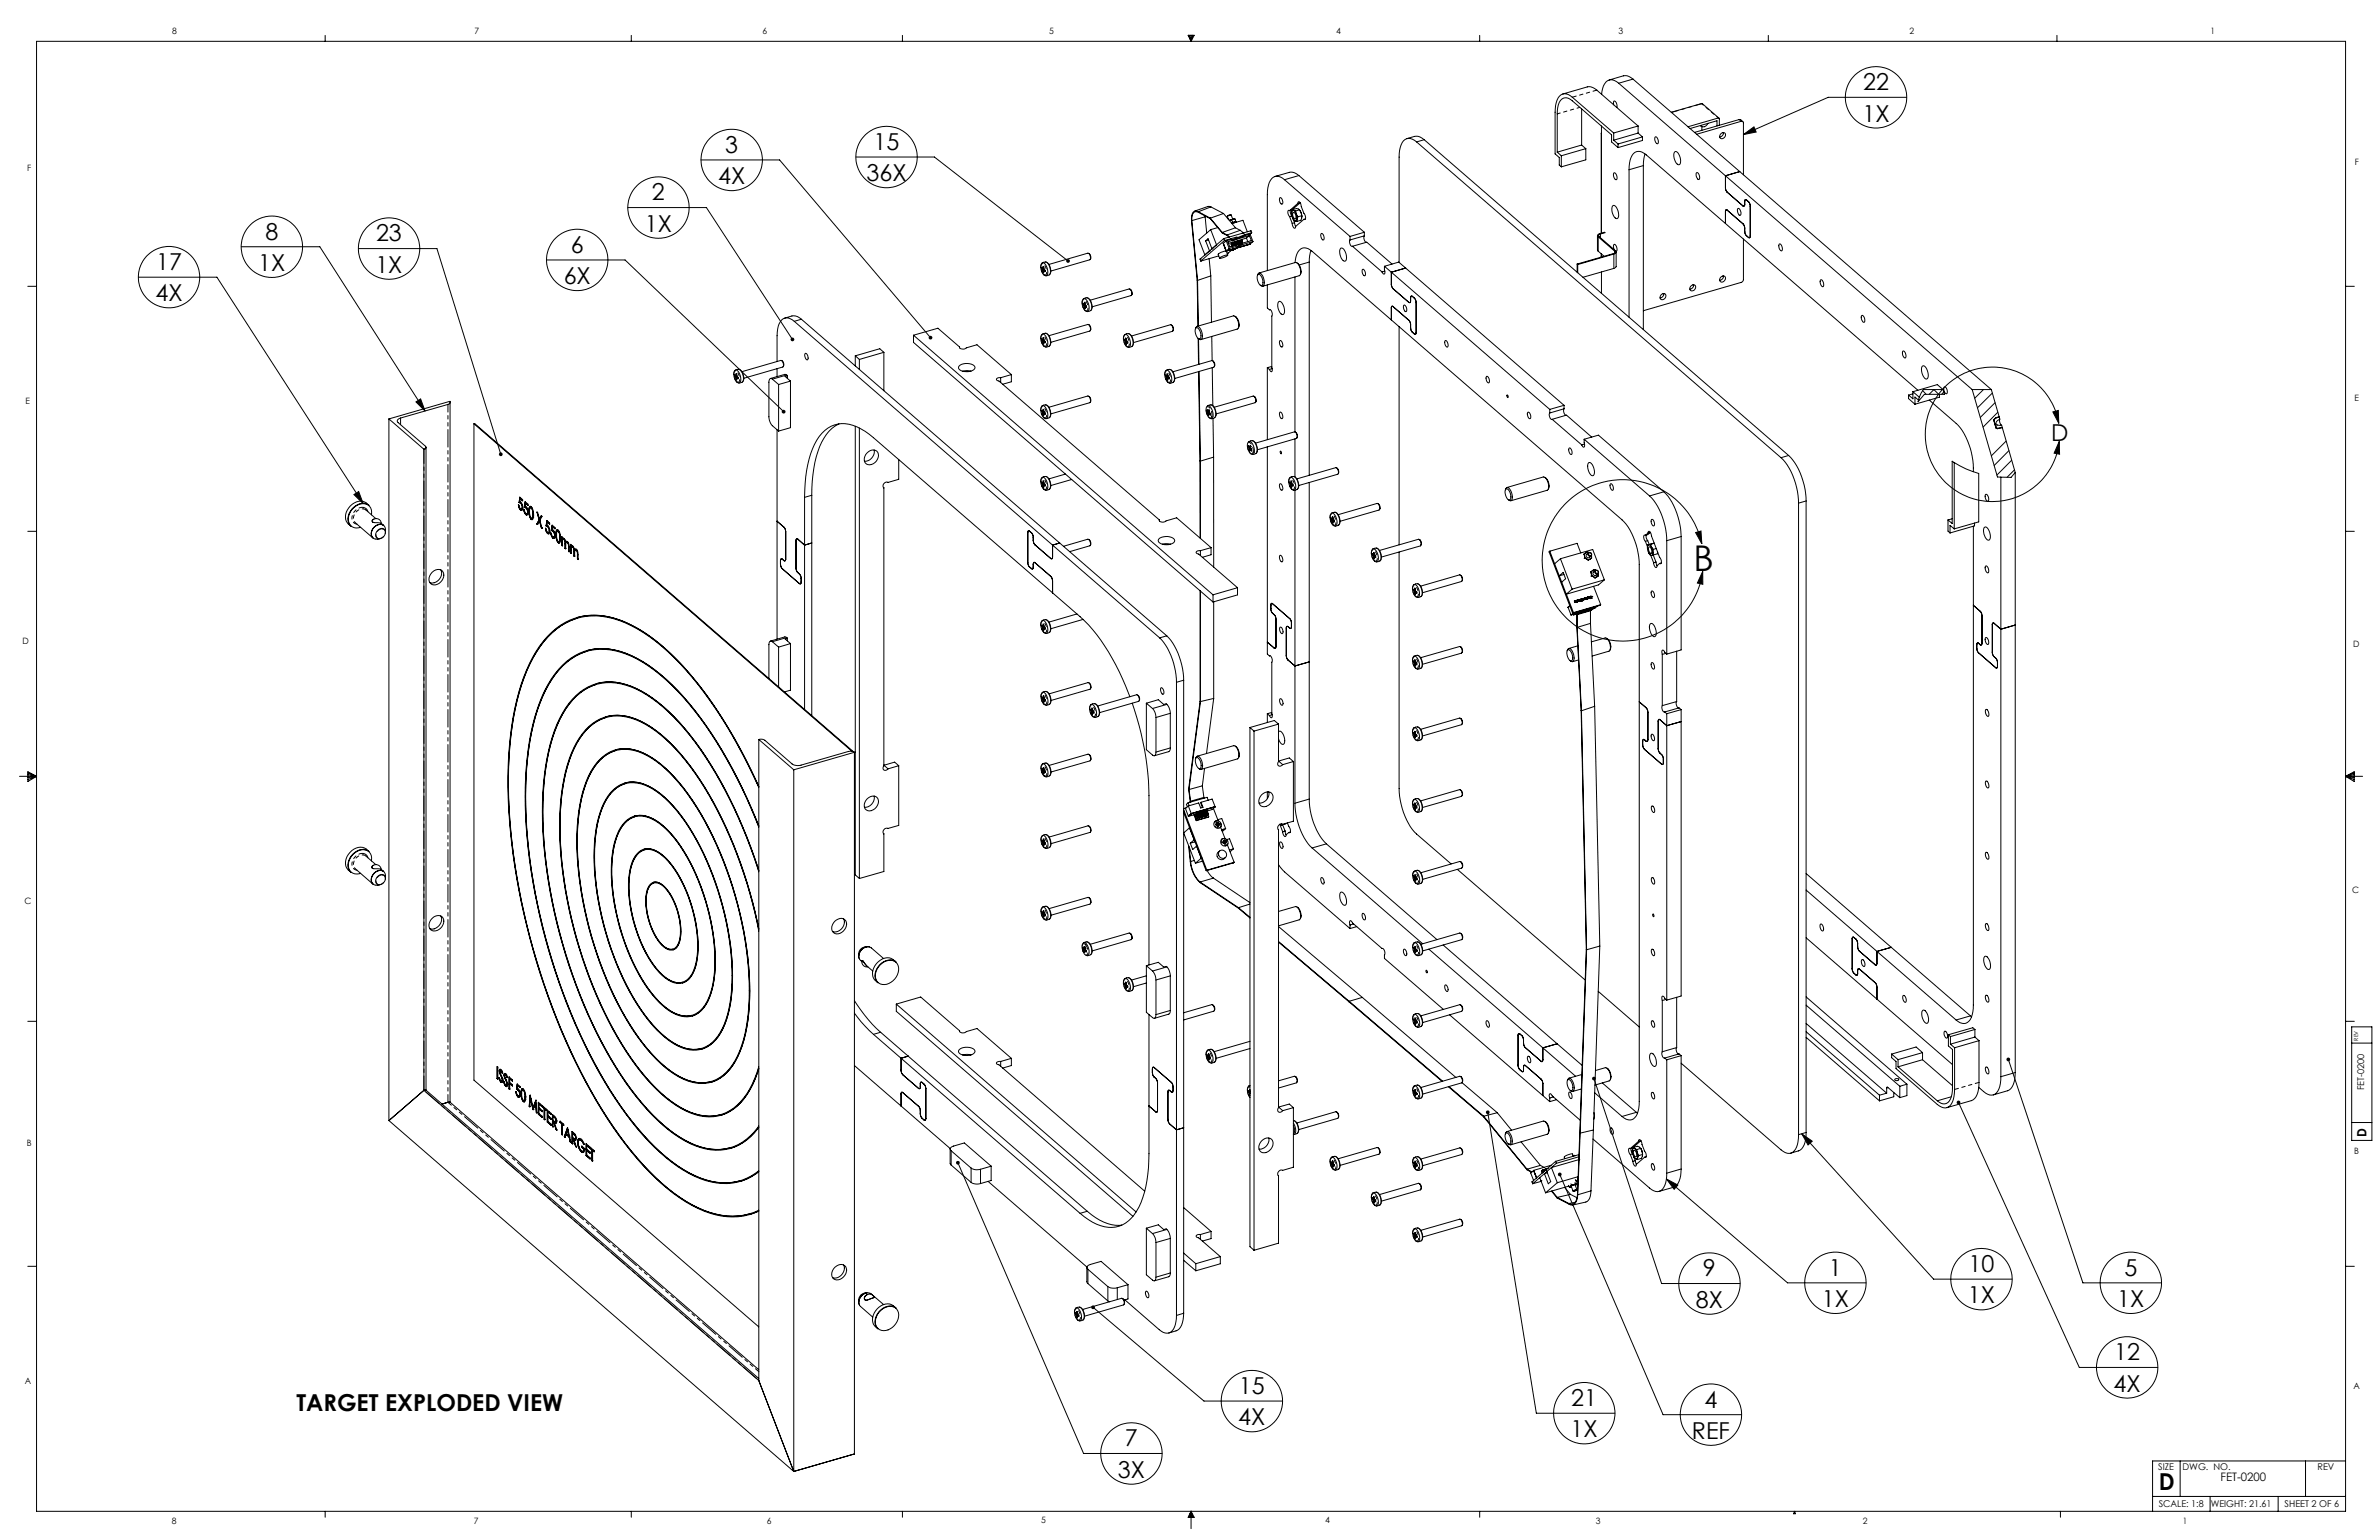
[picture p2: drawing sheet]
<svg xmlns="http://www.w3.org/2000/svg" width="864mm" height="559mm" viewBox="0 0 864 559" stroke-linecap="round" stroke-linejoin="round" font-family="sans-serif">
<defs><g id="words">
<text font-size="12.9" x="614.7" y="207">B</text>
<g font-size="8.5">
<text x="676.3" y="32.7">22</text>
<text x="676.1" y="44.1">1X</text>
<text x="263.3" y="55.5">3</text>
<text x="317.1" y="54.4">15</text>
<text x="314.6" y="65.8">36X</text>
<text x="260.7" y="66.8">4X</text>
<text x="236.7" y="72.7">2</text>
<text x="96.3" y="86.9">8</text>
<text x="136.5" y="87.6">23</text>
<text x="234.1" y="84.1">1X</text>
<text x="207.2" y="91.7">6</text>
<text x="56.7" y="98">17</text>
<text x="93.8" y="98.3">1X</text>
<text x="136.3" y="99">1X</text>
<text x="204.6" y="103.1">6X</text>
<text x="56.4" y="109.4">4X</text>
<text x="744.6" y="160">D</text>
<text x="714.6" y="461.6">10</text>
<text x="618.2" y="463.2">9</text>
<text x="663.9" y="462.9">1</text>
<text x="771.2" y="462.9">5</text>
<text x="714.4" y="472.9">1X</text>
<text x="615.6" y="474.5">8X</text>
<text x="661.4" y="474.3">1X</text>
<text x="768.6" y="474.3">1X</text>
<text x="767.5" y="493.6">12</text>
<text x="449.7" y="505.8">15</text>
<text x="767.2" y="505">4X</text>
<text x="107.6" y="511.9">TARGET EXPLODED VIEW</text>
<text x="570.4" y="510.2">21</text>
<text x="618.7" y="510.7">4</text>
<text x="449.5" y="517.2">4X</text>
<text x="570.2" y="521.6">1X</text>
<text x="408.4" y="524.8">7</text>
<text x="614.2" y="522.1">REF</text>
<text x="405.8" y="536.2">3X</text>
<text x="783.7" y="540.7">D</text>
</g>
<text font-size="4.7" x="859" y="412.4" transform="rotate(-90 859 412.4)">D</text>
<text font-size="4.2" x="806.1" y="537.5">FET-0200</text>
<g font-size="3.4">
<text x="858.2" y="395.7" transform="rotate(-90 858.2 395.7)">FET-0200</text>
<text x="783.5" y="533.3">SIZE</text>
<text x="792.3" y="533.3">DWG. NO.</text>
<text x="841.3" y="533.4">REV</text>
<text x="783.6" y="546.8">SCALE: 1:8</text>
<text x="802.5" y="546.9">WEIGHT: 21.61</text>
<text x="829.3" y="546.8">SHEET 2 OF 6</text>
</g>
<g font-size="3.2">
<text x="62.5" y="12.4">8</text>
<text x="172.3" y="12.3">7</text>
<text x="276.8" y="12.4">6</text>
<text x="380.9" y="12.4">5</text>
<text x="485" y="12.3">4</text>
<text x="587.5" y="12.4">3</text>
<text x="693.2" y="12.4">2</text>
<text x="802.4" y="12.4">1</text>
<text x="854.9" y="59.8">F</text>
<text x="9.9" y="62">F</text>
<text x="9.3" y="146.5">E</text>
<text x="854.7" y="145.5">E</text>
<text x="8.2" y="233.6">D</text>
<text x="854.3" y="234.9">D</text>
<text x="8.9" y="328.1">C</text>
<text x="853.9" y="324.1">C</text>
<text x="9.7" y="415.8">B</text>
<text x="854.6" y="418.6">B</text>
<text x="9" y="502">A</text>
<text x="854.3" y="503.9">A</text>
<text x="62.3" y="552.9">8</text>
<text x="172" y="552.9">7</text>
<text x="278.3" y="552.9">6</text>
<text x="377.9" y="552.8">5</text>
<text x="481" y="552.8">4</text>
<text x="579.3" y="552.8">3</text>
<text x="676.2" y="552.9">2</text>
<text x="792.4" y="552.8">1</text>
</g>
<text font-size="2" x="856" y="377.7" transform="rotate(-90 856 377.7)">REV</text>
</g></defs>
<g fill="none" stroke="#000" stroke-width=".36">
<path d="M13.3 15h838.2v533.4h-838.2zM118 12.8v2.2M229.2 12.8v2.2M327.6 12.8v2.2M431.3 12.8h2.2l-1.1 2.2zM431.5 12.8l.9 2.2M432 12.8l.4 2.2M432.7 12.8l-.3 2.2M433 12.8l-.6 2.2M537.1 12.8v2.2M641.9 12.8v2.2M746.7 12.8v2.2"/>
<path d="M567.3 34.1l8.9-2.6a3.6 3.6 0 0 1 3.4 1.2l15 13M574.1 39.5v13.1M581.4 34.2l.1-1a4.5 4.5 0 0 1 3.2-4.3 4.6 4.6 0 0 1 2.9 1.3l38.8 33.6M584.1 29l5.2-1.5a3.6 3.6 0 0 1 3.5 1.2l38.7 33.6M585.8 38v-1.2a1.52 1.52 0 0 1 1.1 2.2M618 37.7l-.3-.1-11 3.1M618 37.7l6 5.2M692.1 35.3h-28.5l-30.7 13.5M254.5 58h28.5l54.8 64.5M310.7 57h28.5l48.5 37.7M510.7 50.3a5.5 5.5 0 0 1 4.8-.6l1.5 1 132.3 114.6a24.1 24.1 0 0 1 6.3 16.5v230.4a5.3 5.3 0 0 1-2.8 5.4l-2.7 .8M565.3 55.2l1.5 1.3"/>
<path d="M566.8 56.5v4M574.1 52.6l-8.8 2.6M574.1 52.6l1.6 1.3M575.7 53.9l-8.9 2.6M575.7 53.9v4.1l-8.9 2.5M581.3 48.2v36.4M581.3 45.7v38.9M585.8 48.3l-15-13a3.2 3.2 0 0 0-3.7-1.2 3.2 3.2 0 0 0-2.2 3.1l-.4 3.5v15.1l1.5 1.4v2.7l.8 .6M585.8 50.9l1.6 1.3M585.8 48.3v2.6M587.4 53.6l-2.4-2.1v-2.6l-14.2-12.3a2.83 2.83 0 0 0-3.1-1 2.83 2.83 0 0 0-2 2.5l-.4 3.2v13.9M587.4 52.2v1.4"/>
<path d="M594.6 48.3l-8.8 2.6M594.6 48.3l1.6 1.4M594.6 45.7l-8.8 2.6M594.6 45.7v2.6M596.2 49.7v1.3l-8.8 2.6M596.2 49.7l-8.8 2.5M597.2 55.9l-.5 1.8-.2 2.4v59.5M600.8 49.7l.2-.1a1.67 1.67 0 0 1 .6 2.6l-.7-.8zM607.8 55.2l.2-.2a2.92 2.92 0 0 1 2.1 3.3l-.3 1.4a1.55 1.55 0 0 1-1.9-1.6l-.3-1.9zM615.9 48.7l16.1-4.7 .7 .2 .2 19.2M617.3 45.6l.2 .2M617.8 45.9v1.4"/>
<path d="M620 44.8a1.56 1.56 0 0 1-2.6 .7M623.3 45.7v-1.9l-9.8 2.8M624.1 45.4v-2.4l-.4-.2-11 3.2M624.6 48.7a1.03 1.03 0 0 1 1.7-.3 1.03 1.03 0 0 1-.6 1.7 .92 .92 0 0 1-1.3-.1 .92 .92 0 0 1 .2-1.3zM625.7 48.1l-.4 1-1.1 .6M632.7 44.2l-1.3-.8-16.3 4.6M632.9 48.8l3.8-2.8 .8 1.9zM227.9 75.3h28.5l31.3 47.9M435 76.8a1.55 1.55 0 0 0-1.7 0 1.55 1.55 0 0 0-.7 1.5l-.1 1.8 2.1 21.5M435 76.8l4.3 2.4M437.4 78.4l.1 .3M437.5 78.7l-4.9 1.3"/>
<path d="M437.5 78.7l.5 5.9M439.3 79.2l4.4 5.1M439.3 79.2l.1 .2M439.4 79.4l-4.2-2.3a1.47 1.47 0 0 0-1.7-.2 1.47 1.47 0 0 0-.7 1.5l-.2 1.6M439.4 79.4l4.3 5.2M439.6 75.1l-1.1-.2-4.8 1.7M439.6 75.1l-4.6 1.7M439.6 75.1l4.5 2.4M444.1 77.5l-4.8 1.7M444.1 77.5l4.4 5.2M445.5 78.6l1.4-.6 .6 1.6M445.5 78.6l.4 1"/>
<path d="M446.4 79.9l-.1 .1M446.9 78l-1.1 .2-.3 .4M447.1 79.8l-.7 .1M447.1 79.8l.4 .8M447.7 79.5l-.6 .3M447.7 79.5l-1.3 .4M448.3 79.5h-.6M448.3 79.5l.3 .9M462.8 64l5.2-1.5a3.7 3.7 0 0 1 3.5 1.2l23.8 20.6M464.6 71.8a1.51 1.51 0 0 1 .7 2.3l-.7-.8zM468.1 76.4l-.4-.1-.2 .7 .6 1.6M468.1 78.6l1 2.5"/>
<path d="M468.4 76.3v.9l.6 1.2-.9 .2M468.8 77.3v.1M468.9 76.9a3.5 3.5 0 0 0 1.2 3.3M468.9 76.9v.4M469.2 76.1l.4 .2M469.2 76.1l1.4-.4 1.1 .4M469.2 76.1l-.3 .8M469.4 77.2a1.39 1.39 0 0 1 .7 2.2l-.8-1.1zM469.4 79.3l.5 1.5M469.5 79.5l.6 .7M469.6 76.3l1 1.3M469.6 76.3l-.5 .2-.2 .4"/>
<path d="M469.6 76.3l.7 .3M470.3 76.6l.3 1M470.6 77.6l.2 2M470.6 77.6l.5 1.1M470.8 79.6l-.2 .4-.5 .2M470.8 79.6v.7M471.1 73.8l.4-.6 .7 .8 1.7 4.6-.1 1h-.5M471.1 73.8l-3 2.6M471.1 73.8l.9-.2-3 2.6-.9 .2M471.1 78.7l-.3 .9M471.7 76.1l.6 1.1M471.7 76.1l-1.4 .5"/>
<path d="M471.9 76.4l.4 .8M472.3 77.2l.3 1.5M472.3 77.2l.2 1.1M472.5 78.3l-.3 1.6-1.4 .4M472.5 78.3l-1.4 .4M473.3 79.6l-3 2.6M473.9 79.4l-.6 .2M585.6 74.6a3.1 3.1 0 0 1 2 3.8l-.3 .8a1.55 1.55 0 0 1-1.9-1.6l-.3-1.9zM585.8 62.8a1.54 1.54 0 0 1 1 2.4 1.77 1.77 0 0 1-1-2.4zM615.8 62.7l.2-.1a1.67 1.67 0 0 1 .6 2.6l-.9-1.3zM626.4 63.8v4.5l.2 1 6.1 5.4a.43 .43 0 0 0 .6 0 .43 .43 0 0 0 0-.5v-1.1a.43 .43 0 0 1 .1-.6 .43 .43 0 0 1 .6 0l.9 .8 .5 1.3v11.1a.42 .42 0 0 1-.1 .5 .42 .42 0 0 1-.6 0l-1.2-1.4-.2-2.4-.5-1.1-5.8-5.1a.4 .4 0 0 0-.6 0 .4 .4 0 0 0 0 .6v4.3M626.4 63.8l89.5 77.6"/>
<path d="M630.8 75.7l.2-.1a1.71 1.71 0 0 1 .6 2.5l-.7-.8zM631.5 62.3l-5.1 1.5M631.5 62.3l91.4 79.1M87.6 89.5h28.5l38.2 59.7M130.1 90.2h28.5l23.2 74.6M198.4 94.3h28.5l57.6 55.1M378.2 97.5l.4 .7M378.3 95.5a3.2 3.2 0 0 0 1.4 4.5M378.3 95.4h.1M378.5 97.4l-.3 .1M378.5 97.4l-.3-.3v.4M378.6 97.4h.1"/>
<path d="M378.5 97.4h.1M378.6 97.3l.1-.6 .1 .8M378.6 97.3h.1M378.6 97.3v.1M378.6 98.2h.1M378.6 98.2l.1 .5M378.8 97.5l.2 .3M378.8 98.4l.1 .6-.2-.3M378.8 98.4h.1M378.8 97.4h-.2M378.8 97.5h.1M378.9 98.3l-.1 .1"/>
<path d="M378.9 98.6l-.2 .1M378.9 98.2v.1M378.9 98.2l.1 .1M379 97.9l.4 .2v.4l-.4-.2M379 98.3h.1M379 97.8v.1M379.3 98.1l-.4 .1M379.6 95.1l-1.2 .3M379.6 95.1a3.3 3.3 0 0 1 1.3 4.6l-1.2 .4M380.8 96l14.1-4.1a1.66 1.66 0 0 1 .7 2.4l-14.1 4.1M395.2 91.9a1.68 1.68 0 0 1 .6 2.2M432.6 80l2.1 21.7"/>
<path d="M435.6 94h.1M435.6 94l.3 .7M437.4 92.5h.1M437.7 87.4l1.4 3.7M437.7 87.4l.8-.8 1.4 3.7M438.7 87.1l-1 .3M438.9 93.8l.6 6.3M439.1 91.1h.1M439.1 91.1l-1.7 1.4M439.5 83.3l2.1 5.5M439.5 83.3l-4.2 3.7 2.1 5.5M439.9 90.3h.1"/>
<path d="M441.6 88.8l-1.7 1.5M441.6 88.8h.1M442.1 82.6l-2.6 .7M442.8 93.5l1.2-.6 1.6-.4a3.7 3.7 0 0 1-2.9 1.2zM443.7 84.3l1.8 1M443.7 84.3v.3M443.7 84.6l2.5 1.4M444.1 88.3l1 2.8M444.5 87.3l-8.6 7.4 6.5-1.8M444.5 87.3h.1M445.1 91.1l-1.6 .4-1.2 .6 .4 1.6M445.1 91.1l.1 .1"/>
<path d="M445.1 87.4l1.1 2.8M445.1 87.4l-1 .9M445.2 91.2l.5 1.3M445.5 85.3l.8 .7M446.2 90.8l.6 .1M446.2 90.2l-1.1 .9M446.8 86.7l.2 .2M446.9 90.9l-1.4 1.1M446.9 86.6l.3 .4M447 86.9l-1.9 .5M447.1 87.1l.2 .2M447.2 81.1l4-1.2 1.6 4.2"/>
<path d="M447.2 90.7h.1M447.2 87l.1 .3M447.3 90.6v.1M447.3 87.3l-1.6 .4 .7 1.9 3.4-1M447.3 90.7h.1M447.3 90.7l-.1 .1M447.4 90.6h.1M447.4 90.6l-.4 .2 .2-.1M447.4 88.1l-.5 .4 .1 .3M447.4 88.1l.3-.1 .1 .3M447.4 88.1l.1 .3M447.4 88.8l.1 .3"/>
<path d="M447.4 88.8l-.2 .6M447.4 88.8h.3l.1 .2M447.5 80.6h.6M447.5 80.6l-.5 .4 1.1-.4M447.5 90.7l-.7 .2M447.5 90.6h-.1M447.5 90.6v.1M447.5 88.4l-.5 .4M447.5 90.7l-.3 .1M447.5 89.1l-.1 .2M447.6 90.5h.1M447.6 90.5l-.1 .1"/>
<path d="M447.6 90.6l-.1 .1M447.6 90.6h.1M447.7 88.3l.1 .3M447.7 90.6h.1M447.8 90.6h-.1M447.8 88.3l-.8 .5M447.8 88.3l-.3 .1M447.8 89l-.3 .1M447.8 89l-.2 .2M447.9 90.5l-.1 .1M447.9 90.5h.1M447.9 90.3l.1 .1"/>
<path d="M448 90.4h.1M448 90.4l-.4 .1M448 80.8l-.9 .2M448 80.8v.1M448.1 90.4h-.1M448.1 80.6l.5 .1M448.1 90.5l-.8 .3M448.2 90.4h.1M448.1 90.3l.1 .1M448.2 90.4l-.3 .1M448.2 87.8l-.5 .4M448.2 87.8l.1 .3"/>
<path d="M448.2 87.8l.3-.1 .1 .4M448.2 88.6l-.2 .5M448.2 88.6l.3-.1 .1 .3M448.2 88.6l.1 .3M448.3 88.1l-.5 .5M448.3 88.9l-.1 .2M448.5 82.7l-4.8 1.6M448.5 82.7l1.7 .9M448.5 88.1l.1 .2M448.6 80.7h.1M448.6 88.1l-.8 .5M448.6 88.1h-.3"/>
<path d="M448.6 80.4v.3M448.6 80.4l-.5 .2M448.6 88.8l-.3 .1M448.6 88.8l-.2 .2M448.8 90l-.8 .5M449 87.6l.3-.1 .1 .3M449 87.6l.1 .3M449 87.6l-.4 .4M449.1 86l-4.6 1.3M449.1 88.4l-.3 .5M449.1 88.4l.2-.1 .1 .3M449.1 88.4l.1 .3"/>
<path d="M449.1 87.9l-.5 .4M449.2 88.7l-.2 .1M449.3 87.9l.1 .2M449.4 87.8l-.8 .5M449.4 87.8l-.3 .1M449.4 88.6l-.2 .1M449.4 88.6l-.1 .2M449.8 88.6l.2 .5M449.8 87.3h.3l.1 .3M449.8 87.3l-.4 .4M449.8 87.3l.1 .4M449.9 88.1h.2l.2 .2"/>
<path d="M449.9 88.1l-.3 .6M449.9 88.1l.1 .3M449.9 87.7l-.5 .4M449.9 89h.1M450 88.4l-.2 .2M450 89.1l-3.8 1.1M450 89.1l-.7 .6 .8-.3M450 89l.1 .4M450.1 87.6l.2 .3M450.2 83.6l-4.7 1.7M450.2 83.6l1.2 .9M450.2 87.6l-.8 .5"/>
<path d="M450.2 87.6l-.3 .1M450.3 88.3l-.5 .4M450.3 88.3l-.3 .1M450.5 88.5h.1M450.6 87.1h.3l.1 .2M450.6 87.1l.1 .3M450.6 87.1l-.4 .4M450.7 87.9l.3-.1 .1 .3M450.7 87.9l-.3 .3 .1 .3M450.7 87.9l.1 .3M450.7 88.3l.1 .5M450.7 88.3l-.7 .7"/>
<path d="M450.7 87.4l-.4 .5M450.8 88.2l-.3 .3M450.8 88.8l-.7 .6M451 87.3l-.7 .6M451 87.3l-.3 .1M451.1 88.1l-.3 .1M451.1 88.1l-.2 .2M451.4 84.5l-.6 .2M451.4 84.5h.1M451.6 84.8l.3 .4M451.9 85.2l-4.7 1.8M451.9 85.2l.1 .3-4.7 1.8"/>
<path d="M451.9 85.4l1.9-.5 1 2.8M452.5 86.4l-6.6 1.9M452.5 86.4l.5 1.3M453.5 85.5l.7 1.8-3.5 1M453.5 85.5l-5.6 1.6M453.5 85.5l-1 .9M453.8 88.6l-8.7 2.5M453.8 88.6h-.1M454.3 84.5h.1M454.3 84.5l-2.4 .7M454.3 84.5l-.5 .4M454.4 84.5l-.3-.8-9.9 2.9-8.6 7.4"/>
<path d="M454.8 87.7l-4 1.1M454.8 87.7l-1 .9M456.5 99.9l.5-.8a3.3 3.3 0 0 1 1.9 4l-.6 .8-.8-.4M456.6 99.7l.3-.2a3 3 0 0 1 1.2 4.1 2.82 2.82 0 0 1-1.6-3.7zM457.1 99.1l13.2-3.8a3.4 3.4 0 0 1 1.8 4l-.5 .7-13.2 3.9M469.1 81.1l.6 1.6 .4 .1 .2-.6M469.9 80.8l.4 1.4M469.9 80.8l-.8 .3M470.1 80.2l.7 .1M470.1 95.3l.4-2.2a3.2 3.2 0 0 1 2.2-3.1 3.2 3.2 0 0 1 3.6 1.2l28.8 24.9M470.8 95.4a3.7 3.7 0 0 1 1.3 4.2M475.9 90.9l-.5 1.8-.1 2.4v77.4"/>
<path d="M479.6 84.7a1.48 1.48 0 0 1 .7 2.4l-.5-.4-.3-.9zM486.8 90a2.92 2.92 0 0 1 2 3.3 1.25 1.25 0 0 1-.6 1.5 3.6 3.6 0 0 1-1.4-4.8zM490.1 85.8l-23.8-20.6a3.2 3.2 0 0 0-3.6-1.1 3.2 3.2 0 0 0-2.2 3l-.4 3.5v27.6M490.1 87.1a1.64 1.64 0 0 0 .9 2.3M490.1 85.8v1.3M491 89.4l10.7 9.3M491 89.4l5.1-1.5 9.2 7.9M494.6 97.8a1.44 1.44 0 0 1 .7 2.3l-.8-1.3zM495.3 85.6l-.2 1 .8 1.3M495.3 85.6l-5.2 1.5M495.3 84.3l-5.2 1.5M495.3 84.3v1.3"/>
<path d="M502.6 96.6v2.8l-.5-.1-.4-.6M502.6 96.6l2.5 2.2M502.6 96.6l5.2-1.5 2.5 2.2M502.7 98.4l-1 .3M505.1 98.8v4.5l.3 .9 6 5.5a.43 .43 0 0 0 .6 0 .43 .43 0 0 0 .1-.6v-1a.43 .43 0 0 1 0-.5 .43 .43 0 0 1 .6-.1l.9 .8 .5 1.3v11.1a.42 .42 0 0 1-.1 .5 .42 .42 0 0 1-.6 0l-1.2-1.4-.2-2.4-.4-1.1-5.9-5.1a.4 .4 0 0 0-.6 0 .4 .4 0 0 0 0 .6v4.3M505.1 98.8l57.5 49.8M507.9 95.2v-38.2l.4-3.6a3.3 3.3 0 0 1 2.3-3 3.3 3.3 0 0 1 3.6 1.1l132.3 114.6a23.9 23.9 0 0 1 6.4 16.5l-.2 231.6a4.4 4.4 0 0 1-3.2 4.3 4.6 4.6 0 0 1-3-1.3l-36.2-31.4M510.3 97.3l-5.2 1.5M510.3 97.3l57.5 49.8M572.5 95.8l.2 .2M572.5 95.8v3M572.7 96v3"/>
<path d="M579.9 85.5v5.2l2.4 2.3M581.3 92.1v1.2v-1.1M581.3 98.7v7.7M582.5 84.2l-1.7 .6a.69 .69 0 0 0-.8 .3 .69 .69 0 0 0 .1 .8l6 5.2a.57 .57 0 0 1 .1 .6 .57 .57 0 0 1-.6 .3l-13.1 3.8M582.7 84.4l-1.7 .5a.55 .55 0 0 0-.6 .3 .55 .55 0 0 0 .1 .6l6 5.2a.69 .69 0 0 1 .1 .8 .69 .69 0 0 1-.8 .4l-13.1 3.8M586 90.6l-.3-1.1 .3-.8a1.76 1.76 0 0 1 .6 2.5M586.7 91.4v5.3l-.4 .5-11.7 3.4M626.4 81.1l-28.8-24.9a3.3 3.3 0 0 0-3.6-1.2 3.3 3.3 0 0 0-2.3 3.1l-.3 3.5v53.5M626.4 81.1l69.8 60.5M632.9 86.7v14.9l-.6 .8-35.8 10.3M645.9 88.6a1.6 1.6 0 0 1 .9 2.5 1.86 1.86 0 0 1-.9-2.5zM10.1 103.9h3.2"/>
<path d="M50.2 100.6h28.5l53.1 82.1M284.9 115.4a4.9 4.9 0 0 1 5.3-.1l94.5 81.7M393.2 110.5l.4 .4M393.3 108.4a3.2 3.2 0 0 0 1.4 4.6M393.3 108.4l.9-.3a1.43 1.43 0 0 1 1.8 1.2 2.75 2.75 0 0 1-.1 3.4M393.3 108.4h.1M393.6 110.4h.1M393.6 110.4l-.4-.3v.4M393.6 110.9v.1M393.6 111v.2M393.6 110.3v.1M393.6 111.2h.1"/>
<path d="M393.6 110.2l.1-.5 .2 .8M393.6 111.2l.1 .6M393.6 110.2v.1M393.6 110.4l-.4 .1M393.9 110.5l.5 .9h-.5M393.9 111.4v.5l-.2-.1M393.9 111.4h.1M393.9 110.3l-.3 .1M393.9 110.5h.1M393.9 111.7l-.2 .1M393.9 111.3h.1M394.3 111.1l-.4 .2"/>
<path d="M395.2 117.8a1.68 1.68 0 0 1 .6 2.1M395.7 108.9l14.2-4.1a1.66 1.66 0 0 1 .7 2.4l-14.1 4.1M395.9 112.7l-1.2 .4M410.2 104.9a1.68 1.68 0 0 1 .6 2.1M425.2 117.9a1.59 1.59 0 0 1 .6 2.1M434 119.3l.5-.9a3.5 3.5 0 0 1 1.6 4.8h-.6l-.5-.4M434.1 119l.3-.1a3 3 0 0 1 1.2 4 2.82 2.82 0 0 1-1.6-3.6zM434.6 118.4l13.1-3.8a3.5 3.5 0 0 1 1.6 4.7l-13.4 3.9M434.6 101.6l.1 .1M434.6 101.6l.3 16.8M434.7 101.7l.3 16.6M439.5 100.1l-4.8 1.6"/>
<path d="M439.5 100.1l.3 16.8M448.3 114.8a3.6 3.6 0 0 1 1.2 4.2M460.1 103.4v8.4l.7 .6M460.8 112.4a1.64 1.64 0 0 1 .9 2.3v20.1h-.4l-.5-.7M461 112.4h-.2M464 109.6l.3-.2a3.2 3.2 0 0 1 2 3.9l-.3 .7a1.55 1.55 0 0 1-1.9-1.6l-.3-1.3zM470.1 100.5v56.2M505.1 116.1l83.7 72.5a24.1 24.1 0 0 1 6.3 16.3l-.2 197.3a4.3 4.3 0 0 1-3.2 4.2 4.1 4.1 0 0 1-2.9-1.3l-9.9-8.6M507.9 118.5v79.2M509.6 110.7a1.48 1.48 0 0 1 .7 2.4l-.8-1.3zM602.9 107.1a.99 .99 0 0 1 1.5-.5 .99 .99 0 0 1 0 1.6 .98 .98 0 0 1-1.4 .5 .98 .98 0 0 1-.1-1.6zM604 106.5l-.3 1-1.1 .6"/>
<path d="M613.7 103.9a.97 .97 0 0 1 1.5-.5 .97 .97 0 0 1 0 1.6 .98 .98 0 0 1-1.5 .5 .98 .98 0 0 1 0-1.6zM614.8 103.3v.2a1.48 1.48 0 0 1-1.4 1.4M624.6 100.7a1.04 1.04 0 0 1 1.7-.2 1.04 1.04 0 0 1-.6 1.6 .93 .93 0 0 1-1.4-.1 .93 .93 0 0 1 .3-1.3zM625.7 100.1v.2a1.49 1.49 0 0 1-1.5 1.4M660.9 101.6a1.62 1.62 0 0 1 .9 2.4 1.89 1.89 0 0 1-.9-2.4zM675.8 114.5a1.57 1.57 0 0 1 .9 2.4 1.83 1.83 0 0 1-.9-2.4zM851.5 103.9h3.1M266.7 136.4l.3 .3M266.9 134.4a3.2 3.2 0 0 0 1.3 4.6M266.9 134.3h.1M267 136.3h.1M267 136.3l-.3-.3v.4"/>
<path d="M267 136.7h.1M267 136.7l.2 .4M267 136.3l-.3 .1M267.1 136.3h.1M267.2 136.2v-.6l.2 .8M267.2 136.2h.1M267.2 136.2l-.1 .1M267.2 137.1h.1M267.2 137.1v.6M267.4 136.4l.1 .3M267.4 137.3v.6l-.2-.2M267.4 137.3h.1"/>
<path d="M267.4 136.3h-.3M267.4 136.4h.1M267.4 137.5l-.2 .2M267.5 137.2l-.1 .1M267.5 137.2h.1M267.5 136.8l.4 .3v.3l-.4-.2M267.5 136.7v.1M267.8 137l-.4 .2M268.1 134l-1.2 .3M268.1 134a3.3 3.3 0 0 1 1.4 4.6M269.3 134.9l14.2-4.1a1.66 1.66 0 0 1 .7 2.4l-14.2 4.1M269.5 138.6l-1.2 .4"/>
<path d="M282.1 131.2l.1-10.6a4.7 4.7 0 0 1 3.3-5.3l1.3 .3 1.5 1 93.8 81.2M282.1 133.8v2.9M282.6 139.5l-2.2-1.9a.85 .85 0 0 0-1.1 0 .85 .85 0 0 0-.2 1.1v12.5a5.1 5.1 0 0 0 1.3 3.3l2.2 1.9M282.6 139.5v16.9M283.7 130.8a1.64 1.64 0 0 1 .7 2.2M285.8 136.3l-.9-.4-5.2 1.4M285.8 136.3l-.8 .3 1.9 1.7M285.8 136.3v1M286.9 138.3l-4.3 1.2M286.9 138.3v16.9l-4.3 1.2M292.3 128.2a1.48 1.48 0 0 1 .7 2.4l-.5-.4-.3-.9zM310.5 129.1l1.5 1.3"/>
<path d="M310.5 129.1v3.7M312 130.4v3.7M320.9 127.8l-8.9 2.6M320.9 127.8v14M320.9 127.8l-1.5-1.3-8.9 2.6M331.6 121.6l8.9-2.5 7.8 6.8M331.6 121.6l108.7 94.2M331.6 121.6v2.6l108.7 94.2M348.2 132.8a4.4 4.4 0 0 1 5.7 .3 1.82 1.82 0 0 1-2.1 1.7l-2.3-.1a1.3 1.3 0 0 1-1.3-.5 1.3 1.3 0 0 1 0-1.4zM348.3 125.9a1.49 1.49 0 0 0 2.5 .3l3.8-1.1 12.5 10.8M348.3 125.9v.3M349.4 134.7l1.5-.2 1.5 .2"/>
<path d="M363.3 137.1h-1l-.6 .6 .9 .6 58.3 50.4M363.3 137.1v1.7M367.1 135.9l-3.8 1.2M367.1 135.9v2.6l-3.1 .9M378.2 123.4l.4 .6M378.3 121.3a3.2 3.2 0 0 0 1.4 4.6M378.3 121.3h.1M378.5 123.3l-.3 .1M378.5 123.3l-.3-.4v.5M378.6 123.3h.1M378.6 123.1l.1-.6 .1 .8M378.6 123.1h.1"/>
<path d="M378.6 123.1v.2M378.6 124h.1M378.6 124l.1 .6M378.6 123.3h-.1M378.8 123.4l.2 .3M378.8 124.2l.1 .6-.2-.2M378.8 124.2h.1M378.8 123.2l-.2 .1M378.8 123.3v.1M378.9 124.1l-.1 .1M378.9 124.5l-.2 .1M378.9 124.1h.1"/>
<path d="M379 123.7l.4 .3v.4l-.4-.3M379 124.1h.1M379 123.7h.1M379.3 123.9l-.4 .2M379.6 120.9l-1.2 .4M379.6 120.9a3.3 3.3 0 0 1 1.3 4.7M380.8 121.8l14.1-4.1a1.66 1.66 0 0 1 .7 2.4l-14.1 4.1M380.9 125.6l-1.2 .3M408.2 123.5l.3 .3M408.2 121.5l1.1-.4a1.71 1.71 0 0 1 1.9 1.7 2.05 2.05 0 0 1-.6 3l-.3 .1a1.58 1.58 0 0 1-2.2-1.5l-.3-1.7zM408.3 121.4h.1M408.5 123.4h.1"/>
<path d="M408.5 123.4l-.3-.3v.4M408.5 123.8h.1M408.5 123.8l.1 .1M408.6 123.9v.1M408.6 123.4h.3M408.6 124v.1M408.6 123.2l.1-.5 .3 1.1M408.6 123.3v.1M408.6 124.2l.1 .5M408.6 123.2v.1M408.6 124.1v.1M408.6 123.4l-.4 .1"/>
<path d="M408.9 124.6l-.2 .1M408.9 124.2v.8l-.2-.3M408.9 124.2h.1M409 123.8l.4 .7-.4-.3M409 123.8h.1M409 124.2h.1M409.3 124l-.4 .2M410.7 121.9l14.2-4.1a1.72 1.72 0 0 1 .7 2.4l-14.2 4.1M423.2 136.5l.3 .3M423.3 134.4a3.2 3.2 0 0 0 1.4 4.6M423.3 134.4h.1M423.4 134.4l.9-.3a1.71 1.71 0 0 1 1.9 1.7 2.11 2.11 0 0 1-.6 3.1l-.9 .1"/>
<path d="M423.5 136.3v.1M423.5 136.3h.1M423.5 136.3l-.3-.2v.4M423.5 136.8v.1M423.5 136.8h.1M423.5 136.4l-.3 .1M423.5 136.4h.1M423.5 136.9h.1M423.6 136.9v.2M423.6 136.2l.1-.6 .2 .9M423.6 136.2h.1M423.6 136.2l-.1 .2"/>
<path d="M423.6 137.2l.1 .5M423.6 137.1v.1M423.9 136.5v.1M423.9 136.5h.1M423.9 137.4v.5l-.2-.2M423.9 137.4h.1M423.9 136.3l-.4 .1M423.9 137.6l-.2 .1M423.9 136.7l.1 .1M423.9 136.6v.1M423.9 137.2v.2M423.9 137.2h.1"/>
<path d="M424 136.8l.4 .3v.4l-.4-.3M424 136.8h.1M424 137.2h.1M424.3 137l-.4 .2M425.8 134.9l14.1-4.1a1.73 1.73 0 0 1 .7 2.4l-14.2 4.1M434.9 122.8l.2 9.4M435.1 122.9l.1 9.3M435.1 134.8l.5 32.4M435.3 134.8l.5 32.5M439.9 122.1l.1 8.7M440.1 133.4l.2 13.8M440.2 130.9a1.53 1.53 0 0 1 .6 2.1"/>
<path d="M460.1 133.4l.7 .7M460.1 133.4v26.1M461.7 133l-1.6 .4M461.8 133.8l-1 .3M464.6 123.6a1.46 1.46 0 0 1 .7 2.3l-.7-.8zM524.6 123.6a1.51 1.51 0 0 1 .7 2.4l-.5-.4-.3-.9zM539.6 136.6a1.46 1.46 0 0 1 .7 2.4l-.7-.9zM690.7 127.4a1.6 1.6 0 0 1 1 2.5 1.86 1.86 0 0 1-1-2.5zM697.9 132.8l.3-.1a3.6 3.6 0 0 1 1.3 4.8 3.4 3.4 0 0 1-2-4zM141.2 152l12.7 11M141.2 152v254.6M151 145.8l1.7-1.1 1.6 4.5z"/>
<path d="M163.2 145.7h.1M163.2 145.7a.64 .64 0 0 1 .1 .7 .64 .64 0 0 1-.7 .4l-17.2 4.9a.98 .98 0 0 0-1 .5 .98 .98 0 0 0 .1 1.2l9.9 8.5a.64 .64 0 0 1 .2 .8 .64 .64 0 0 1-.7 .3M163.2 145.7l-22 6.3M163.4 146.1v253.8M172 153.8v238.1l103.4 89.6M172 153.8l137.3 118.8M172 153.8l.3-.1 137.5 119.1M282.1 156v75.9M304.6 153.8a15 15 0 0 0-7.7 10.1l-1.5 6.1-.7 7.2v82.4M310.5 154.7v162.8l1.5 1.3M312 155.3v163.5M378.2 149.3l.4 .5"/>
<path d="M378.3 147.3a3.3 3.3 0 0 0 1.4 4.6M378.4 147.2l-.1 .1M378.5 149.3h-.3M378.5 149.2l-.3-.3v.4M378.6 149.2h.1M378.6 149.8v.2M378.6 149.8h.1M378.6 149.1v-.4a.3 .3 0 0 1 .4 .1 .3 .3 0 0 1-.2 .4v.1M378.6 149.1v.1M378.6 150l.1 .6M378.6 149.2h.2M378.6 149.1h.1"/>
<path d="M378.6 150h.1M378.8 149.3l.2 .4M378.8 149.3h.1M378.9 150.1v.7l-.2-.2M378.9 150.1h.1M378.9 150.5l-.2 .1M379 149.7l.4 .3v.4l-.4-.3M379 149.7h.1M379 150.1h.1M379.3 149.9l-.4 .2M379.6 146.9l-1.2 .3M379.6 146.9a3.3 3.3 0 0 1 1.3 4.7l-1.2 .3"/>
<path d="M380.8 147.8l14.1-4.1a1.72 1.72 0 0 1 .7 2.4l-14.1 4.1M395.2 143.8a1.62 1.62 0 0 1 .6 2.1M438.2 149l.1-.3 .2 .5M438.2 149l.3 .5M438.2 147.4l1-.4a1.45 1.45 0 0 1 1.8 1.2 2.61 2.61 0 0 1-.2 3.5l-.3 .1a1.68 1.68 0 0 1-2.4-1.6l-.3-1.7zM438.4 149h-.2M438.5 149.5v.9M438.5 149.5h.1M438.5 149.2h.1M438.6 149.2h.1M438.7 149.2l.2-.5 .2 .2-.2 .6M438.7 149.2h.1"/>
<path d="M438.7 149.2h-.1M438.8 150.2l-.1 .5-.2-.3M438.8 150.2h.1M438.8 150.2l-.3 .2M438.8 150.1v.1M438.9 150.1h.1M438.9 150.1l.1 .1M438.9 149.5l.1 .1M438.9 149.5h.1M439 150.2h.1M439 149.7v.2M439 149.6v.1"/>
<path d="M439 149.9l.3 .7-.3-.4M439 149.9h.1M439 149.2h-.4M439.1 150l-.2 .1M439.7 151.9h.1M440.3 151.8l.2 14.1M440.8 147.8l14.1-4.1a1.69 1.69 0 0 1 .7 2.4l-14.2 4.1M455.2 143.8a1.58 1.58 0 0 1 .6 2.1M464.6 149.6a1.51 1.51 0 0 1 .7 2.3l-.7-.8zM470.1 159.2v13.8M470.2 156.8a1.61 1.61 0 0 1 .6 2.1M547.1 143.3l.2 .1a.45 .45 0 0 1 .3 .4 .45 .45 0 0 1-.3 .4z"/>
<path d="M554.6 149.6a1.48 1.48 0 0 1 .7 2.3l-.5-.4-.3-.9zM562.6 149.9a1.64 1.64 0 0 0 .9 2.3M562.6 148.6v1.3M563.5 152.2l10.7 9.2M563.5 152.2l5.1-1.6 9.2 8M567.8 148.3l-.2 1.1 .8 1.3M567.8 148.3l-5.2 1.6M567.8 147.1l-5.2 1.5M567.8 147.1v1.2M575.1 159.4v2.8l-.5-.1-.4-.7M575.1 159.4l23.7 20.6a23.7 23.7 0 0 1 6.2 16.2v41.1M575.1 159.4l5.1-1.5 23.8 20.6a24.1 24.1 0 0 1 6.3 16.2v41.1l-5.3 1.5"/>
<path d="M692.8 143.4v1.2l2.3 2.1M694.4 142.1v2.6l-1.6-1.3M694.4 142.1l2.3 2M694.4 142.9l-1.6 .5M696.5 144.8l.3 .3M696.7 144.1l-.3 1.1-1.3-1.1v2.6M697.9 141.7l1.3 1.4M700.3 143.1l1.7-1.7 1.8 1.7M700.3 145.2l9.8 8.4a24.8 24.8 0 0 1 6.3 17.6M704 143.1v1l-8.9 2.6M705.3 141.4h-7.1l-1.5 2.7M705.3 141.4l-2-1.8-8.9 2.5"/>
<path d="M705.3 141.4l.5 1.7h-7.2l-2.3 2.7 .2-.7M705.6 142.3l-.8 .8M705.8 140.4a1.57 1.57 0 0 1 .8 2.5 1.87 1.87 0 0 1-.8-2.5zM715.9 141.4h7M715.9 141.4l9.2 31.7h1.2M720 141.4l-3.2 3.1M722.9 141.4l2.8 9.8M723.2 142.6l-5.4 5.4M724.2 146.1l-5.3 5.4M724.5 155.1l.2 .3M725.1 154.2l-.6 .7M725.2 149.6l-5.3 5.4"/>
<path d="M725.6 151.3h.1M725.7 151.3l-1.2 .3-.7 .8 .9 3M725.7 151.3l.2 .8M725.7 151.2l-2 1.1 .9 3 2.3-.1M725.7 151.2v.1M725.9 152.1a1.36 1.36 0 0 0-1.2 1.9l1 .3h.9M725.9 152.1a2.12 2.12 0 0 0 .7 2.2M726.6 154.3l.2 .8M726.7 155.2h.2M726.8 155.1l-1.8 .5-.3-.2M726.8 155.1h.1M726.9 155.2l4.7 16.3"/>
<path d="M745.2 149.5l2-.6 .2 4.7zM747.4 153.6a24.4 24.4 0 0 0-37.8-16.2 24.4 24.4 0 0 0 1.1 41 24.4 24.4 0 0 0 36.8-18.2M128.5 179.5l1.7-1.1 1.6 4.3zM153.9 163h.1M153.9 163v232.6M154.7 162.3v233.3M314.8 164.3a2.2 2.2 0 0 1 2.5-1 2.2 2.2 0 0 1 1.6 2.1 3.1 3.1 0 0 1-4.8 2.6 2.93 2.93 0 0 1 .7-3.7zM317.3 163.3a3.5 3.5 0 0 1-3.5 4.1M320.7 176.9l.2 .1M320.9 177v100.9a.97 .97 0 0 0 0 1.5 .97 .97 0 0 0 1.5-.4M326.2 166.8v7.1l-3.8 1.1a1.29 1.29 0 0 0-1.5 .5 1.29 1.29 0 0 0 0 1.5M378.2 175.3l.4 .5"/>
<path d="M378.3 173.3a3.2 3.2 0 0 0 1.4 4.6M378.3 173.2h.1M378.5 175.3h-.3M378.5 175.2l-.3-.3v.4M378.6 175.2h.1M378.5 175.2h.1M378.6 175.8h.1M378.6 175.8v.2M378.6 175.1l.1-.6 .1 .8M378.6 175.1h.1M378.6 175.1v.1M378.6 176h.1"/>
<path d="M378.6 176l.1 .6M378.8 175.3l.1 .2M378.8 176.2l.1 .6-.2-.2M378.8 176.2h.1M378.8 175.2h-.2M378.8 175.3h.1M378.9 175.5h.1M378.9 176.5l-.2 .1M378.9 175.5l.5 .5v.4l-.4-.3M378.9 176.1l-.1 .1M378.9 176.1h.1M379 176.1h.1"/>
<path d="M379.3 175.9l-.4 .2M379.6 172.9l-1.2 .3M379.6 172.9a3.3 3.3 0 0 1 1.3 4.7l-1.2 .3M386.8 172l-6 1.8M389 174l-7.5 2.2M435.6 167.2l.2 .1M435.6 167.2v28M435.8 167.3v28.1M440.5 165.9l-4.7 1.4M440.5 165.9l.1 39.9M453.2 162v-.3l.3 .4M453.2 162l.3 .5"/>
<path d="M453.4 162h-.2M453.5 162.5h.1M453.5 162.5v.8M453.5 162.1l.1 .1M453.5 162.1h.1M453.7 162.1h.1M453.7 162.1l.2-.4 .2 .3-.1 .5M453.8 163.2l-.1 .5-.2-.4M453.8 163.2h.1M453.8 163.2l-.3 .1M453.8 163.1v.1M453.8 163.1h.1"/>
<path d="M453.8 163.1l.2 .1M454 163.2h.1M454 162.5v.3M454 162.5h.1M454 162.8l.4 .5-.1 .4-.3-.5M454 162.8h.1M454 162.2h-.4M454.1 163l-.3 .1M454.7 164.9h.1M455.8 160.8l14.1-4.1a1.63 1.63 0 0 1 .7 2.4l-14.1 4.1M455.9 164.6l-1.2 .3M455.9 164.5a3.2 3.2 0 0 0-1.4-4.6l-.9 .3a1.43 1.43 0 0 0-.8 1.9 3.1 3.1 0 0 0 1.9 2.8"/>
<path d="M460.1 162.1v75.2l.7 .7M464.6 175.6a1.46 1.46 0 0 1 .7 2.3l-.7-.8zM464.7 163.8a.44 .44 0 0 1 .5 .3 .44 .44 0 0 1-.2 .5zM468.2 175.3l.3 .3M468.2 173.4l1-.5a1.42 1.42 0 0 1 1.8 1.2 2.58 2.58 0 0 1-.3 3.5l-.4 .2a1.64 1.64 0 0 1-2.2-1.5l-.3-1.8zM468.3 173.2h.1M468.5 175.2h.1M468.5 175.2l-.3-.3v.4M468.5 175.6h.1M468.5 175.6l.1 .2M468.5 175.3h-.3M468.6 175.2l.1-.7 .2 .2v.6"/>
<path d="M468.6 175.2h.1M468.6 175.8h.1M468.6 175.8v.2M468.6 176h.1M468.6 176l.1 .6M468.6 175.2l-.1 .1M468.9 175.3v.2M468.9 176.2v.6l-.2-.2M468.9 176.2h.1M468.9 175.2h-.3M468.9 175.3h.1M468.9 176.5l-.2 .1"/>
<path d="M468.9 175.5l.5 .5v.4l-.4-.3M468.9 176.1v.1M468.9 176.1h.1M468.9 175.5h.1M469 176.1h.1M469.3 175.9l-.4 .2M470.1 177.9v113.6a24.2 24.2 0 0 0 6.2 16.2l40.1 34.7M470.7 173.8l14.2-4.1a1.69 1.69 0 0 1 .7 2.4l-14.1 4.1M475.3 175.1v114.8a24.2 24.2 0 0 0 6.2 16.3l40.2 34.8M485.2 169.8a1.68 1.68 0 0 1 .6 2.1M546.5 177.7l.1-.4a.61 .61 0 0 1 1.1-.2 4.1 4.1 0 0 1 .9 4.5h-.6l-.5-.3M546.6 177.5l.3-.2a3 3 0 0 1 1.2 4.1 2.82 2.82 0 0 1-1.6-3.6z"/>
<path d="M547.1 176.9l13.1-3.8a3.6 3.6 0 0 1 1.6 4.7l-13.4 3.9M560.8 173.2a3.5 3.5 0 0 1 1.2 4.2M569.6 162.6a1.44 1.44 0 0 1 .7 2.3l-.8-1.2zM575.2 161.1l-1 .3M576.7 167.9a1.79 1.79 0 0 1 1.8 1.8l.3 1.9-.5 1a3.4 3.4 0 0 1-1.9-4zM584.6 175.6a1.46 1.46 0 0 1 .7 2.3l-.8-1.3zM709.4 167.9a32.9 32.9 0 0 0 8.9 3.9v17.6l-8.9 2.5M709.4 167.9v24M709.4 167.9l-.7-.5v22.6l-1.6-1.3M720.8 179.4a1.62 1.62 0 0 1 .9 2.5 1.89 1.89 0 0 1-.9-2.5zM726.3 173.1v217.6l-.4 3.5a3.3 3.3 0 0 1-2.2 3 3.3 3.3 0 0 1-3.6-1.1l-1.8-1.6M728.2 160.1l-5.3 5.3"/>
<path d="M729.3 163.5l-5.4 5.4M730.2 167l-5.3 5.4M731.3 170.5l-2.7 2.7M731.6 171.5v217.7a6.6 6.6 0 0 1-2.8 6.6l-5.2 1.5M731.6 171.5l-1.6 1.7-3.7-.1M747.5 160.2l.1 4.6-1.9-.4zM10.1 192.8h3.2M132.2 182.6a5.7 5.7 0 0 0-5.4 7.7l.6 .6a4.5 4.5 0 0 1-.3-7.3 4.4 4.4 0 0 1 6.8-.3l-1.6-.6M132.6 184.9l3.8 3.3M134.8 186.8a3.2 3.2 0 0 0-1.1-3.5 3.2 3.2 0 0 0-3.7-.1 5.4 5.4 0 0 0-3 7.1 3.2 3.2 0 0 0 3.9 1M135.2 189.4l1.9 .3a2.42 2.42 0 0 1 2.2 1 3.1 3.1 0 0 0-3.7 .8 3.1 3.1 0 0 0-.2 3.7l-6.5-5.6M135.3 189.4l-.2-.2a1.31 1.31 0 0 1 2.1-.9 1.83 1.83 0 0 1 1.2 1.6"/>
<path d="M135.3 189.4l.4 .2M135.7 188.4l-.6 .4 .1 .6M137.9 195.5l-1 .2M138.9 191.8a1.74 1.74 0 0 1 1.1 1.5 1.74 1.74 0 0 1-1 1.7 1.94 1.94 0 0 1-2.1 .3M139.9 193.1a2.18 2.18 0 0 0-.9-2.6 2.18 2.18 0 0 0-2.8 .5 2.72 2.72 0 0 0-.4 4.5l.5 .1M188.2 183.2l.7 1.9M188.5 182.4l.5 .2M188.5 182.4h.1M188.9 181l-.2 1a2.53 2.53 0 0 1 .8 3.2l-.6-.1M188.9 181l.8 .7M188.9 185.1h.1M188.9 185.1l.4 .1"/>
<path d="M189 182.6l.6 1.5M189 182.6h.1M189.3 184.7l-.7-.5-.4-1 .7 1.9M189.6 184.1l-.3 .6M189.6 184.1h.1M189.7 181.7v-.4l-1-.9-.2 2M190.4 184l.5 .3M190.4 184h.1M190.8 182.7l-.1 1a2.47 2.47 0 0 1 .8 3.2l-.6-.2M190.8 182.7h.1M190.8 182.7l.9 .7v-.4l-1.1-.9-.2 1.9M190.9 186.7h.1"/>
<path d="M190.9 186.7l.3 .2M190.9 184.3l.6 1.4M190.9 184.3h.1M191.2 186.4l-.5-.3-.6-1.3 .8 1.9M191.5 185.7l-.2 .7M191.5 185.7h.1M192 185.4l.2-1.3 .4-.4a4.2 4.2 0 0 1 .7 4.9l-.5-.2M192 185.4l.2 1.6 .6 1.4M192.5 183.7l-.3 .4-.2 1.3M192.6 184.2l.3 .1M192.8 188.4l.4 .2M192.8 188.4h.1"/>
<path d="M192.9 184.3l.5 1.1 .1 1.3M192.9 184.3h.1M192.9 184.3l-.2-.1a2.83 2.83 0 0 0 0 3.6l.3 .3 .4-.4M193.4 187.7l-.2 .4M193.4 187.7h.1M193.5 186.7h.1M193.5 186.7l-.1 1M194.9 190.1h.1M195.7 188.6h.1M195.7 188.6l-.8 1.5M195.9 188.3h.1M195.9 189.1h.1"/>
<path d="M195.9 189.1l-.7 1.2-.3-.2M195.9 188.3l.6-1.2 .3 .3-.8 1.4 .8 2.9-.3-.2M195.9 189.1l.6 2.4M195.9 188.3l-1-2.5 .8 2.8M196.5 191.5h.1M198.3 190.8l.5 .3M198.3 190.8h.1M198.7 189.5l-.2 1a2.53 2.53 0 0 1 .8 3.2l-.5-.2M198.7 189.5h.1M198.7 189.5l.8 .7v-.4l-1-.9-.2 1.9M198.8 193.5h.1M198.8 193.5l.3 .2"/>
<path d="M198.8 191.1l.6 1.5M198.8 191.1h.1M199.4 192.6l-.2 .5h-.4l-.8-1.4 .2 .9 .6 .9M199.4 192.6h.1M200.2 192.5l.5 .3M200.2 192.5h.1M200.6 191.1l-.1 1.1a2.53 2.53 0 0 1 .8 3.2l-.6-.2M200.6 191.1h.1M200.6 191.1l.9 .8v-.4l-1.1-.9-.2 1.9M200.7 195.2h.1M200.7 195.2l.3 .2M200.7 192.8l.6 1.4"/>
<path d="M200.7 192.8h.1M201 194.9l-.5-.3-.6-1.3 .8 1.9M201.3 194.2l-.2 .7M201.3 194.2h.1M201.8 193.9a1.49 1.49 0 0 1 .4-1.7h.2a4.1 4.1 0 0 1 .7 4.9l-.5-.2M201.8 193.9l.2 1.6 .6 1.4M202.3 192.2h-.1a1.49 1.49 0 0 0-.4 1.7M202.4 192.7l.3 .1M202.6 196.9l.4 .2M202.6 196.9h.1M202.7 192.8l.5 1.1 .1 1.3M202.7 192.8l-.2-.1a2.83 2.83 0 0 0 0 3.6l.3 .3 .4-.4"/>
<path d="M202.7 192.8h.1M203.2 196.2l-.2 .3M203.2 196.2h.1M203.3 195.2h.1M203.3 195.2l-.1 1M203.9 197.9h.1M204.1 195.5l.3-.3 .4 .2 .5 1.3M204.1 195.5h.1M204.1 195.5l-.2-.8v3.2M204.4 195.7l.3 .1M204.7 195.8l-.5 .1-.1 2.2-.2-.2M204.7 195.8l.4 .7v2.5"/>
<path d="M204.7 195.8h.1M205.1 199h.1M205.3 196.7l.3-.3 .4 .1 .6 1.1v2.6l-.2-.1M205.5 196.5l-.2 .2M205.6 196.7l.4 .2M206 196.9l-.5 .1-.1 2.1-.3-.1M206 196.9l.3 .6 .1 2.6M206 196.9h.1M207.2 197.5v3.2M207.4 198.3l.2-.3 .4 .2 .6 1.3M207.4 198.3h.1M207.4 198.3l-.3-.8v3.2"/>
<path d="M207.6 198.5h.4M208 198.6l-.3-.2-.3 .3v2.2M208 198.6l.4 1.1v2.1M208 198.5v.1M208.6 199.5l.1-.3a1.49 1.49 0 0 1 1.2 2.1v1.8l-.3-.3M208.6 199.5h.1M208.7 199.2l-.1 .3M208.9 199.6h.3M209.2 199.6l-.5 .1-.1 2.3-.2-.2M209.2 199.6l.4 .7v.9M209.2 199.6l.4 .7v2.5M209.2 199.6h.1"/>
<path d="M282.1 189.1l2.6 2.3 .4 .8 .1 10.7a.42 .42 0 0 1-.1 .5 .42 .42 0 0 1-.5 0l-.6-.5a.42 .42 0 0 0-.6 0 .42 .42 0 0 0-.1 .5l.1 2 .4 .8 6.4 5.6a.43 .43 0 0 0 .5-.1 .43 .43 0 0 0 .1-.5l-.1-2.2-1.4-1.5-.3-1.2v-10.1a.43 .43 0 0 1 0-.6 .43 .43 0 0 1 .6 0l2.5 2.2 2.6-.8M382.1 197.8v4.3a.43 .43 0 0 1-.1 .6 .43 .43 0 0 1-.5 0l-5.9-5.1-.4-.9-.3-2.6-1.2-1.4a.4 .4 0 0 0-.5 0 .4 .4 0 0 0-.1 .6v11l.4 1.1 1 .9a.4 .4 0 0 0 .5 0 .4 .4 0 0 0 .1-.5v-1.1a.42 .42 0 0 1 .1-.5 .42 .42 0 0 1 .5 0l6 5.2 .4 1.4v4.3M382.1 197.8l38.9 33.7M384.7 197l-2.6 .8M384.7 197l38.8 33.7M386 198.2l8.9-2.5a1.66 1.66 0 0 1 .7 2.3l-7.3 2.2M395.2 195.7a1.68 1.68 0 0 1 .6 2.1M420.7 195.5a4.4 4.4 0 0 1 5.7 .4 1.76 1.76 0 0 1-2.1 1.7l-2.3-.1a1.32 1.32 0 0 1-1.2-.6 1.32 1.32 0 0 1-.1-1.4zM420.9 188.7l.1 .5 1.2 .3 4.9-1.6 12.5 10.8M420.9 188.7v.3M421.9 197.5l1.5-.2 1.5 .2M435.8 199.8h-.5a.91 .91 0 0 0-1.1 .7l.9 .5 14.1 12.3"/>
<path d="M435.8 199.8v1.8M439.6 198.7l-3.8 1.1M439.6 198.7v2.6l-3.1 .9M483.2 188.3l.3 .3M483.3 186.2v.1M483.5 188.2h.1M483.5 188.2l-.3-.3v.4M483.5 188.6h.1M483.5 188.6l.2 1M483.5 188.2l-.3 .1M483.5 188.2l.2-.7 .2 .8M483.6 188.2h.3"/>
<path d="M483.9 188.3v.2M483.9 189.2v.6l-.2-.2M483.9 188.3h.1M483.9 189.2h.1M483.9 189.5l-.2 .1M483.9 188.5l.1 .2M483.9 188.5h.1M483.9 189.1v.1M483.9 189.1h.1M484 188.7l.4 .2v.5l-.4-.3M484 188.7h.1M484 189.1h.1"/>
<path d="M484.3 188.9l-.4 .2M484.6 185.9a3.2 3.2 0 0 1 1.3 4.6l-.6 .3a1.58 1.58 0 0 1-2.2-1.5 2.76 2.76 0 0 1 .2-3M484.6 185.9l-1.3 .3M485.7 186.8l14.2-4.1a1.69 1.69 0 0 1 .7 2.4l-14.2 4.1M498.2 199.4l1.1-.5a1.71 1.71 0 0 1 1.9 1.8 2.11 2.11 0 0 1-.6 3l-.3 .1a1.64 1.64 0 0 1-2.2-1.5l-.3-1.8zM500.2 182.7a1.59 1.59 0 0 1 .6 2.2M500.8 199.7l14.1-4a1.73 1.73 0 0 1 .7 2.4l-14.2 4M515.2 195.8a1.53 1.53 0 0 1 .6 2M562.6 200l1.7 4.6M562.6 200l9.9-2.8 1.3 3.4M562.6 200l-.3 .3 8.6 22.2 10.1-3.1M597.3 194.2h-.5l-.1 .6 .6 1.6"/>
<path d="M597.3 196.4l.8 2M597.6 194.2v.8l.5 1.2M598 198.8l.6 1.9M598.1 196.2l.6 1.4M598.1 196.2l-.8 .2M598.2 197.7l-.2 1.1M598.2 193.4l.4-.6 .5 .4 3.8 9.8 .2 1.3-.4 .3-.2-.2M598.2 193.4l-.9 .8M598.2 193.4l.9-.2-1 .8-.8 .2M598.5 197.7l-.4 .3-.1 .8M598.5 197.7l1 .8M598.5 197.7h-.3"/>
<path d="M598.5 198.5l.2-.1a1.7 1.7 0 0 1 .6 2.4l-.4-.3-.4-.8zM599.1 197.5l.4 1M599.1 197.5l-.6 .2M599.5 198.5l.5 1.9M599.5 198.5l.6 .9M599.5 188.5a1.51 1.51 0 0 1 .8 2.4l-.8-.9zM600.1 199.4l-.1 1M600.5 197.1l-1.4 .4M600.6 197.1l-2.4 .6M601.2 199l-1.1 .4M615.5 193.3l2-.6 .3 4.6zM617.8 197.3a29.3 29.3 0 0 0-45.5-18 29.3 29.3 0 0 0 1.5 48.9 29.3 29.3 0 0 0 44.3-20.9"/>
<path d="M707.1 188.7v4l.8 .7M708.7 188.2l-1.6 .5M709.4 191.9l-1.5-1.3v2.8M716.4 190.9l-.2 176.2a4.3 4.3 0 0 1-3.2 4.3 4.1 4.1 0 0 1-2.9-1.3l-28.7-24.9M716.8 189.8v1l-8.9 2.6M720.4 191.3l.3-.1a3.5 3.5 0 0 1 1.3 4.8 3.3 3.3 0 0 1-1.9-4zM851.5 192.8h3.1M156.9 207.6a2.29 2.29 0 0 1 2.5-1 2.29 2.29 0 0 1 1.7 2.1 3.3 3.3 0 0 1-4.7 3.1 2.86 2.86 0 0 1 .5-4.2zM160 206.8a3.4 3.4 0 0 1-4 4.6M206.4 200.1h.1M207.1 200.7l.3 .2M207.1 200.7h.1"/>
<path d="M207.2 200.7l.2 .2M208.4 201.8h.1M209.6 202.8h.1M382.1 215.1l10 8.7a74 74 0 0 1 18.1 29M382.1 215.1l-65-56.3a16.4 16.4 0 0 0-12.9-4.9 12.8 12.8 0 0 0-9.2 8.9 47.3 47.3 0 0 0-2.9 17.7v76.9M435.6 214.3v40.2M435.8 214.5v40.1M440.3 215.8v2.6M440.6 218.4v35M449.2 213.3l-8.9 2.5M449.2 213.3v2.6l-8.9 2.5M464.6 201.5a1.51 1.51 0 0 1 .7 2.4l-.7-.8z"/>
<path d="M498.2 201.3l.3 .3M498.5 201.2h.1M498.5 201.2l-.3-.3v.4M498.5 201.6l.2 1M498.5 201.6h.1M498.5 201.2l-.3 .1M498.6 201.2h-.1M498.6 201.1l.1-.6 .2 .8M498.6 201.1h.1M498.6 201.1v.1M498.9 201.3v.2M498.9 201.3h.1"/>
<path d="M498.9 202.2v.6l-.2-.2M498.9 201.2h-.3M498.9 202.2h.1M498.9 202.5l-.2 .1M498.9 201.5l.1 .1M498.9 201.5h.1M498.9 202.1v.1M498.9 202.1h.1M499 201.6l.4 .3v.5l-.4-.3M499 201.6h.1M499 202.1h.1M499.3 201.9l-.4 .2"/>
<path d="M507.9 200.3v85.8a24.7 24.7 0 0 0 6.3 16.5l12.6 10.9M513.1 214.2l.3 .4M513.3 212.2a3.2 3.2 0 0 0 1.3 4.6M513.3 212.2h.1M513.4 214.1h.1M513.4 214.1l-.3-.3v.4M513.4 214.6h.1M513.4 214.6l.1 .1M513.4 214.2h-.3M513.5 214.1h.1M513.5 214.7h.1M513.5 214.7v.2"/>
<path d="M513.5 214l.1-.6 .2 1M513.5 214v.1M513.5 214.9h.1M513.5 214.9l.1 .6M513.5 214h.1M513.5 214.1v.1M513.8 215.1v.6l-.2-.2M513.8 215.1h.1M513.8 214.1h-.3M513.8 215v.1M513.8 215h.1M513.8 214.4l.1 .1"/>
<path d="M513.8 215.4l-.2 .1M513.9 214.5l.4 .4v.4l-.4-.3M513.9 215h.1M514.2 214.8l-.4 .2M514.5 211.8l-1.2 .4M514.5 211.8a3.3 3.3 0 0 1 1.3 4.7l-1.2 .3M515.7 212.7l14.1-4.1a1.73 1.73 0 0 1 .7 2.4l-14.1 4.1M530.1 208.7a1.64 1.64 0 0 1 .7 2.1M564.3 204.6l1.7 4.4M566 209l.9 2.2M566 209l1.4-1.3 .9 2.3-1.4 1.2M566.5 202.7l11.7-3.3 4.2 11"/>
<path d="M566.5 202.7l4.2 11.1M566.5 202.7l-2.2 1.9M566.9 211.2l1.7 4.4M567.7 208.5l-1.7 .5M568.6 215.6l2.6 6.7 9.8-2.9M569.8 219.7l-.6 .7M569.9 219.9l-.7 .5M570.7 213.8l-2.1 1.8M571.5 218.1l.1 .3zM571.6 218.4l.3 .1M571.7 218.3l.2 .2M571.9 218.5h.1"/>
<path d="M571.9 218l.3 .4M571.9 218v.5M571.9 218h.1M572 218.4l-.1 .1M572 218.4l.2 .1M572 218.4l-.1 .2M572 218.4h.1M572.2 217.9v.5M572.2 218.4h.1M572.2 217.9h.1M572.2 217.9l.2 .5M572.3 218.4l-.1 .1"/>
<path d="M572.3 218.4h.1M572.3 218.3v.1M572.3 218.3h.1M572.3 217.8l.2 .5 .3-.1M572.4 217.8h.1M572.4 217.8l.1 .3M572.5 218.1l.2 .2M572.7 217.7v.6M572.7 218.3h.1M572.7 217.7l.4 .5M572.7 217.7h.1M572.7 217.7v.1"/>
<path d="M572.8 218.2h.3M572.8 218.2h.1M573 217.7l.1 .5M573 218.2h.1M573.1 217.6l.2 .6M573.1 217.6l-.1 .1M573.1 218.2h.1M573.2 218.1h.1M573.2 218.1l-.1 .1M573.2 218.1l.1 .1M573.3 217.8l.3 .5 .2-.3M573.3 217.8l.3 .1"/>
<path d="M573.3 217.8h.1M573.3 217.6v.2M573.3 217.6h.1M573.4 217.5l.3 .2-.4 .1M573.4 217.5l-.1 .3M573.4 217.5l-.1 .1M573.4 217.5h.1M573.5 218.1l.2 .1M573.5 218.1h.1M573.6 217.9l-.1 .2M573.6 217.9h.1M573.7 218.2h.1"/>
<path d="M573.7 217.5h.3l-.1 .5M573.8 218l-.1 .2M573.8 218h.1M573.9 218l.3 .1M573.9 217.9h.1M574.1 217.3l-.2 .6M574.1 218.1h.1M574.1 217.3l-.4 .2M574.3 217.8l-.1 .3M574.3 217.8l-.2 .3M574.3 217.8h.1M574.4 217.2h.1"/>
<path d="M574.5 217.2l.5 .4-.3-.1M574.5 217.2l.2 .2M574.7 217.4h.1M574.7 217.5h.1M574.8 217.1l-.2 .7 .1-.3M574.9 217.1h.1M574.9 217.1l-.2 .4M575.1 201l.1 .7M575.2 201.7l.8 1.1M575.2 201.7v.8M575.2 202.5l.8 .3M575.2 217l.3 .5"/>
<path d="M575.2 217h.1M575.2 202.5l-.1 .2M575.5 217.5h.1M575.6 216.9l-.1 .6M575.6 216.9h.1M575.6 216.9l.1 .3M575.7 217.2l.1 .1M575.7 217.3l-.2 .2M575.7 217.3h.2M575.7 217.3h.1M575.7 200.6l-.4 .4-.1 .7M575.7 200.6l-.8 .6"/>
<path d="M575.8 217.3h.1M575.9 216.8l-.1 .5M575.9 216.8h.1M575.9 216.8l.1 .5M575.9 217.3h.1M576 202.8h1.3M576 202.8l.6 .5M576 217.3h-.1M576 217.3h.1M576.1 216.8l.3 .4M576.1 216.8l.2 .4 .2-.1M576.1 216.8h.1"/>
<path d="M576.4 216.7v.5M576.4 217.2h.1M576.4 216.7h.1M576.4 216.7l.1 .2M576.5 216.9l.4 .2M576.5 217.1h.1M576.6 200.6l-.6 .6a.75 .75 0 0 0 0 1 .75 .75 0 0 0 1 .1l.6-.6M576.6 203.3l-.2 .1M576.7 216.6h.1M576.8 200.5l-1.1 .1M576.8 216.6v.4l-.3-.1M576.8 216.6l.1 .5"/>
<path d="M576.8 200.5l-.6-.3-.5 .4M576.8 217h.1M576.9 217l-.4 .1M576.9 217v.1M577 216.7l.2 .2M577 216.7l.2-.2v.3M577 216.7h.1M577 216.6v.1M577 216.6h.1M577.1 216.5l.3 .1M577.1 216.5l-.2 .2 .5 .5M577.1 216.5h-.1"/>
<path d="M577.1 216.5h.1M577.1 217.1h.2M577.1 217.1h.1M577.2 216.9h.1M577.2 216.9l-.1 .2M577.2 216.9l.2 .1M577.2 216.8v.1M577.3 202.8l-.7 .5M577.3 216.8l-.1 .1M577.3 216.9l.2 .1M577.3 217.1h.1M577.3 216.9h.1"/>
<path d="M577.4 216.6l-.1 .3M577.4 216.6h.1M577.4 217.1h.1M577.4 217.1h-.1M577.4 217l-.1 .1M577.4 216.4l.1 .1M577.5 217l-.1 .2M577.5 217h.1M577.5 216.5h.1M577.5 216.4h.1M577.5 216.4l.1 .1M577.5 207.4l.2 .7"/>
<path d="M577.5 207.4l-.1 .2M577.5 216.6l.2 .5M577.6 216.6h.1M577.6 216.6l.1 .3M577.6 216.6l.2-.1-.1 .4M577.7 208.1l.7 1.2M577.7 208.1v.9M577.7 209l.7 .3M577.7 217.1h.1M577.7 209l-.2 .1M577.7 201.6v.1M577.7 201.7l-.4 1.1"/>
<path d="M577.7 201.7l.1 .8M577.8 202.5l-.5 .3M577.8 202.5l-.2 .2M577.8 216.4h.1M577.8 216.4l-.1 .7M577.8 216.4l-.2 .1M578.2 207l-.5 .5v.6M578.2 207l-.7 .4M578.4 209.3h1.3M578.4 209.3l.7 .4M578.5 212.8l2.5 6.6M579.1 207l-.7 .6a.76 .76 0 0 0 .1 1 .76 .76 0 0 0 .9 .1l.7-.6"/>
<path d="M579.1 209.7l-.2 .1M579.2 206.9l-1 .1M579.3 206.9l-.6-.2-.5 .3M579.7 209.3l-.6 .4M579.8 220l-1.2 .8M580.2 208v.1M580.2 208.1l-.5 1.2M580.2 208.1v.8M580.2 208.9l-.5 .4M580.2 208.9l-.1 .2M582.4 210.4l-11.7 3.4M582.4 210.4l-2.1 1.8-11.7 3.4"/>
<path d="M598.6 200.7l.9 .8M598.6 200.7l.6 .9M599.3 201.6l1 2.6M599.5 201.5l-.3 .1M599.5 214.5a1.48 1.48 0 0 1 .8 2.4l-.5-.5-.4-.9zM600 200.4l-.1 .8-.4 .3M600 200.4l.2 1M600.1 201.4l1 2.5M600.2 201.4l-.7 .1M600.3 204.2l.6 1.6 .4 .1 .2-.6M601.1 203.9l.4 1.4M601.1 203.9l-.8 .3"/>
<path d="M601.7 200.3l-.1 .7-1.4 .4M602.5 204.4l-1 .9M603.1 204.3l-.6 .1M618.1 207.3v4.7l-1.9-.4zM716.4 219.6l2.6 2.3 .4 .8 .1 10.7a.44 .44 0 0 1-.1 .5 .44 .44 0 0 1-.5 .1l-.7-.6a.43 .43 0 0 0-.5 0 .43 .43 0 0 0-.1 .6l.1 1.9 .4 .8 6.4 5.6a.43 .43 0 0 0 .5 0 .43 .43 0 0 0 .1-.6l-.2-2.2-1.2-1.3-.5-1.3v-10.2a.42 .42 0 0 1 .1-.5 .42 .42 0 0 1 .6 0l2.4 2.1 5.3-1.5M720.8 205.4a1.57 1.57 0 0 1 .9 2.5 1.87 1.87 0 0 1-.9-2.5zM209.5 224.1a26.8 26.8 0 0 1 20.8 3.3 84.4 84.4 0 0 1 26.5 25.1 185.3 185.3 0 0 1 18.6 32.9M209.6 224.3a27.3 27.3 0 0 0-16.1 14.4 86.8 86.8 0 0 0-8.7 35.6 228 228 0 0 0 14.1 86.9 196.2 196.2 0 0 0 30.3 56.5 73.5 73.5 0 0 0 24.3 20.6 25.8 25.8 0 0 0 18.5 2.2M212.9 236.1a25.3 25.3 0 0 1 20.6 4.1 84.6 84.6 0 0 1 24.8 25.9 180.4 180.4 0 0 1 17.1 33.6M213.1 236.3a23.9 23.9 0 0 0-13.9 12.1 76.8 76.8 0 0 0-8.2 33.6 208.9 208.9 0 0 0 18 89.5 143.6 143.6 0 0 0 28.7 44.6 44.8 44.8 0 0 0 20.5 12.6 21.2 21.2 0 0 0 10.3-.2M282.6 234.8l-2.2-1.9a.84 .84 0 0 0-1.1 0 .84 .84 0 0 0-.2 1v12.3M282.6 234.8v14.4"/>
<path d="M285.8 231.6l-.9-.5-5.2 1.5M285.8 231.6v1M285.8 231.6l-.8 .2 1.9 1.7M286.9 233.5v16.9l-2.1 .7M286.9 233.5l-4.3 1.3M378.2 227.3l.4 .5M378.3 225.2a3.2 3.2 0 0 0 1.4 4.6M378.3 225.2h.1M378.5 227.2l-.3 .1M378.6 227.2h.1M378.6 227.8h.1M378.6 227.8v.1"/>
<path d="M378.6 227l.1-.6 .1 .9M378.6 227h.1M378.6 227v.2M378.6 227.2l-.4-.3v.4M378.6 228l.1 .5M378.6 227.9v.1M378.8 227.3l.2 .3M378.8 227.3h.1M378.8 228.2l.1 .5-.2-.2M378.8 228.2h.1M378.8 227.2h-.2M378.9 228l-.1 .2"/>
<path d="M378.9 228h.1M378.9 228.4l-.2 .1M379 227.6l.4 .3v.4l-.4-.2M379 227.6h.1M379 228v.1M379.3 227.9l-.4 .1M379.6 224.9l-1.2 .3M379.6 224.9a3.3 3.3 0 0 1 1.3 4.6l-1.2 .3M390.9 222.8l-10.1 2.9M393.2 224.8l-11.7 3.3M421 231.5a24.1 24.1 0 0 1 6.1 16.1v229.7M423.5 230.7a23.9 23.9 0 0 1 6.2 16.1v229.7"/>
<path d="M423.5 230.7l-2.5 .8M460.1 233l2.5 2.2a.42 .42 0 0 0 .5 0 .42 .42 0 0 0 .1-.6v-9.9l-.4-1.4-1.2-1.3-.3-2.4a.4 .4 0 0 1 .1-.6 .4 .4 0 0 1 .5 0l6.4 5.6 .5 1v1.8a.43 .43 0 0 1-.1 .5 .43 .43 0 0 1-.5 0l-.6-.5a.43 .43 0 0 0-.6 0 .43 .43 0 0 0-.1 .5v10.2l.4 1.1 2.8 2.5 5.2-1.5M460.8 238a1.64 1.64 0 0 1 .9 2.3l.1 19.9-.3 .3-.7-.9M461 237.9l-.2 .1M464.7 227.6a1.51 1.51 0 0 1 .7 2.3l-.7-.8zM513.3 238.2a3.3 3.3 0 0 0 1.3 4.6M513.3 238.1v.1M513.5 240l.1-.6 .2 .8M513.5 240h.1M513.5 240v.1M514.5 237.8l-1.2 .3M514.5 237.8a3.3 3.3 0 0 1 1.3 4.6l-1.2 .4"/>
<path d="M515.7 238.7l14.1-4.1a1.73 1.73 0 0 1 .7 2.4l-14.1 4.1M530.1 234.7a1.58 1.58 0 0 1 .7 2M568.9 236.1l.6-.8a3.3 3.3 0 0 1 1.9 4l-.6 .8-.9-.4M569.1 235.9l.2-.2a3.1 3.1 0 0 1 1.2 4.1 2.76 2.76 0 0 1-1.6-3.7zM569.2 220.4l1.1 2.8M571.1 222.5l-.8 .7M571.3 223.1l-.1-.2-.9 .3M571.6 222.3l-.7 .6 .4-.1M571.7 222.3l.2 .3M571.9 222.6l-.6 .5M572.3 222.8l-1 .3M572.3 222.8l.1 .3"/>
<path d="M572.4 227.5l.1 .1M572.4 227.5l1.6 30.3M572.4 223.1v4.4M572.4 222.7l.1 .3M572.4 222.7l-.1 .1M572.5 223v4.6M572.5 227.6l1.6 30.3M572.5 223l-.1 .1M572.8 234.4l-3.3 .9M572.8 222.6l-.4 .1M572.9 222.3l.1 .3M572.9 222.3v.4"/>
<path d="M573 239.5l-2.1 .6M573 222.6l-.1 .1M577.3 221.4l.1 .2M577.4 226.2l-4.9 1.4M577.4 226.2l1.5 30.1M577.4 221.6l-4.9 1.4M577.4 221.6v4.6M577.7 232.9l5-1.4a3.3 3.3 0 0 1 1.9 4l-.5 .8-6.1 1.8M577.8 221.2l-.1-.3-4.8 1.4M577.8 221.2l-4.8 1.4M577.8 221.2l-4.9 1.5M578.6 220.3l.2 .3"/>
<path d="M578.8 220.6l-6.9 2M578.8 220.6l-1 .7M579.4 220.1l-.6 .5M583.2 231.6a3.5 3.5 0 0 1 1.3 4.2M599.2 226.3l.2-.1a3.6 3.6 0 0 1 1.3 4.8 3.3 3.3 0 0 1-1.9-4zM603.4 237.5v18.5M604.8 237.1l-1.4 .4M605 237.3l-1.4-1.4-.4 .6 .2 1M608.6 236.3v18.3M720.8 231.4a1.62 1.62 0 0 1 .9 2.5 1.89 1.89 0 0 1-.9-2.5zM216.5 248.1a21.4 21.4 0 0 1 16.5 2.7 71.5 71.5 0 0 1 23.2 23.8 169.8 169.8 0 0 1 19.2 41.2M216.5 248.1h-.1"/>
<path d="M216.5 248.3a22.3 22.3 0 0 0-13.2 12.7 78 78 0 0 0-6.2 33.5 187.5 187.5 0 0 0 28.3 95.5 71.9 71.9 0 0 0 23.2 23.7 21.3 21.3 0 0 0 16.5 2.8M378.2 253.3l.3 .3M378.5 253.2h.1M378.5 253.2l-.3-.3v.4M378.5 253.6h.1M378.5 253.6l.2 .4M378.5 253.3h-.3M378.6 253.2h.1M378.7 253.1v-.6l.2 .8M378.7 253.1l-.1 .1M378.7 254h.1M378.7 254v.6"/>
<path d="M378.7 253.1h.1M378.7 253.2l-.1 .1M378.9 253.3l.2 .3M378.9 254.2l.1 .6-.3-.2M378.9 254.2h.1M378.9 253.2h-.3M378.9 253.3h.1M379 254.1l-.1 .1M379 254.5l-.3 .1M379 254.1h.1M379.1 253.7l.3 .3v.4l-.3-.3M379.1 254.1h.1"/>
<path d="M379.1 253.6v.1M379.3 253.9l-.3 .2M379.7 255.9a3 3 0 0 1-1.1-4.7l.7-.3a1.43 1.43 0 0 1 1.7 1.2 2.58 2.58 0 0 1-.2 3.5l-1 .3M380.8 251.8l14.2-4.1a1.66 1.66 0 0 1 .7 2.4l-14.2 4.1M395.3 247.8a1.64 1.64 0 0 1 .6 2.1M395.9 257.7l.3 .4M396.1 255.7a3.3 3.3 0 0 0 1.3 4.6l1.2-.3M396.1 255.7h.1M396.2 257.6h.1M396.2 257.6l-.3-.2v.3M396.2 258.1h.1M396.2 258.1l.1 .1"/>
<path d="M396.2 257.7h-.3M396.3 257.6l.1-.7 .2 .8M396.3 257.6h.1M396.3 258.2l.1 .8M396.3 257.6h.3M396.3 258.2h.1M396.3 257.6l-.1 .1M396.6 257.7v.2M396.6 257.7h.1M396.6 258.7v.5l-.2-.2M396.6 258.6v.1M396.6 258.9l-.2 .1"/>
<path d="M396.6 258l.5 .4v.4l-.5-.3M396.6 257.9v.1M396.6 258.5v.1M396.6 258.5h.1M397 258.3l-.4 .2M397.3 255.3l-1.2 .4M397.3 255.3a3.3 3.3 0 0 1 1.3 4.7M398.5 256.2l14.1-4.1a1.69 1.69 0 0 1 .7 2.4l-14.1 4.1M411 255.2a105.5 105.5 0 0 1 6.1 33.5v61.4M412.9 252.2a1.62 1.62 0 0 1 .6 2.1M416.1 255.2l2.3 1.9a4.8 4.8 0 0 1 1.2 3.2v12.6a.84 .84 0 0 1-.1 1.1 .84 .84 0 0 1-1.1 0l-2.3-2zM416.1 255.2l4.4-1.3 2 1.7 .8-.2a4.4 4.4 0 0 1 1.5 3.4l-.1 13.4-.4 .5-5.2 1.5"/>
<path d="M421.5 249.6a1.48 1.48 0 0 1 .6 2.4l-.8-1.4zM435.6 254.5l.2 .1M435.6 254.5l-4.1 31.9M435.8 254.6l-4.2 31.9M440.6 253.4l-4.8 1.2M440.6 253.4l-2.6 20M460.1 259v3.2M460.1 259l.7 .6M461.7 258.5l-1.6 .5M461.8 259.3l-1 .3M464.7 253.6a1.48 1.48 0 0 1 .7 2.3l-.5-.4-.4-.9zM513.1 240.2l.4 .5"/>
<path d="M513.4 240.1h.1M513.4 240.1l-.3-.3v.4M513.4 240.1l-.3 .1M513.5 240.7l.1 .8M513.5 240.1h.1M513.5 240.7h.1M513.8 240.2v.2M513.8 240.2h.1M513.8 241.1v.6l-.2-.2M513.8 240.1h-.3M513.8 241.1h.1M513.8 240.4h.1"/>
<path d="M513.8 241v.1M513.8 241h.1M513.8 241.4l-.2 .1M513.9 240.4v.2M513.9 241h.1M513.9 240.6l.4 .2v.5l-.4-.3M513.9 240.6h.1M514.2 240.8l-.4 .2M574 257.8l.1 .1M574 257.8l1.8 86.7M574.1 257.9l1.8 86.7M578.9 256.3l-4.8 1.6"/>
<path d="M578.9 256.3l1.8 87M595.1 254.7l2.5 2.1 .5 .9 .1 10.7a.43 .43 0 0 1-.1 .5 .43 .43 0 0 1-.5 .1l-.7-.6a.44 .44 0 0 0-.5 0 .44 .44 0 0 0-.1 .6l.1 1.9 .5 1 6.3 5.4a.42 .42 0 0 0 .5 0 .42 .42 0 0 0 .1-.5l-.2-2.3-1.2-1.3-.5-1.3v-10.2a.42 .42 0 0 1 .1-.6 .42 .42 0 0 1 .6 .1l2.4 2.1 5.3-1.5M599.5 240.5a1.51 1.51 0 0 1 .8 2.3l-.8-.8zM603.4 256a1.6 1.6 0 0 0 .9 2.3M604.3 258.3l.7 .7M605 259v103.9M608.6 254.6l-.1 1 .3 .9 .5 .4M608.6 254.6l-5.2 1.4M610.3 257.5v103.9l-5.3 1.5M610.3 257.5l-5.3 1.5M610.3 257.5l-.8-.6-5.2 1.4M720.9 257.4a1.72 1.72 0 0 1 .8 2.6 1.97 1.97 0 0 1-.8-2.6z"/>
<path d="M217.7 275.6a13.5 13.5 0 0 1 17.2-1.6 51.5 51.5 0 0 1 18 18.9 132.5 132.5 0 0 1 19.1 72.3 44.1 44.1 0 0 1-6 21.4 13.3 13.3 0 0 1-17.8 5.1 44.2 44.2 0 0 1-16.5-15.1 131.1 131.1 0 0 1-22.2-77 43.2 43.2 0 0 1 6.1-21.4zM217.8 275.8a13.4 13.4 0 0 1 17.1-1.6 51.7 51.7 0 0 1 18 18.9 132 132 0 0 1 18.9 72 41.1 41.1 0 0 1-7 22.7 13.1 13.1 0 0 1-16.6 3.6 45.8 45.8 0 0 1-18-17.2 131.3 131.3 0 0 1-20.5-74.4 43.5 43.5 0 0 1 6-21.4zM219.9 260.1a18.5 18.5 0 0 1 14.6 2.6 66.2 66.2 0 0 1 21.3 22.9 162.1 162.1 0 0 1 19.6 51.4M220 260.3a18.8 18.8 0 0 0-11.5 11.2 71.1 71.1 0 0 0-5.2 31.6 160 160 0 0 0 25.9 81 56.6 56.6 0 0 0 19.7 18.7 17.6 17.6 0 0 0 12.7 1.7M223.3 272.1a15.6 15.6 0 0 1 13.3 2.8 63.1 63.1 0 0 1 19.4 23.1 135.3 135.3 0 0 1 16.1 64.4 47 47 0 0 1-6.1 24.2 14.4 14.4 0 0 1-7.8 6.1M223.5 272.3a17 17 0 0 0-10.4 11.1 70 70 0 0 0-3.1 30.9 132.7 132.7 0 0 0 21.8 62.1 42.3 42.3 0 0 0 18 15.6 13.9 13.9 0 0 0 8.4 .4M275.4 268.3h1.6l.6 .3 9.9 8.6a4.1 4.1 0 0 0 3.3 .4l17.2-4.9 1.2-.1 1 .4M275.4 268.3l12.7 11M275.4 268.3v232.6M288.1 279.3v254.6M310.2 273h.1M310.2 273v254.6l-22.1 6.3"/>
<path d="M310.2 273l-22.1 6.3M320.9 277.7l1.5 1.3M320.9 277.7h.1M320.9 277.7l3.9-1.2 1.4 1.3M326.2 277.8v21.7l-3.8 1.1a1.3 1.3 0 0 0-1.5 .4 1.3 1.3 0 0 0 0 1.6M326.2 277.8l-3.8 1.2M378.2 279.3l.3 .3M378.5 279.2h.1M378.5 279.2l-.3-.3v.4M378.5 279.6l.1 .2M378.5 279.6h.1M378.5 279.2l-.3 .1"/>
<path d="M378.6 279.8l.1 .2M378.6 279.8h.1M378.7 279.1v-.6l.2 .8M378.7 279.1h.1M378.7 279.1l-.1 .1M378.7 280v.6M378.7 280h.1M378.7 279.2h-.1M378.9 279.3l.2 .3M378.9 279.3h.1M378.9 279.2h-.3M379.1 279.6l.3 .3v.5l-.3-.3"/>
<path d="M379.1 279.6h.1M379.3 279.9l-.3 .2M380.8 277.7l14.2-4.1a1.72 1.72 0 0 1 .7 2.5l-14.2 4M395.3 273.8a1.58 1.58 0 0 1 .6 2M434 275.2l.6-.8a3.3 3.3 0 0 1 1.9 4l-.3 .7-1.1-.3M434.2 275l.2-.2a3.1 3.1 0 0 1 1.2 4.1 2.82 2.82 0 0 1-1.6-3.7zM434.6 274.4l13.2-3.8a3.4 3.4 0 0 1 1.9 4l-.5 .8-13.2 3.8M437.3 278.8l-.8 6.4M448.4 270.7a3.5 3.5 0 0 1 1.2 4.2M453.7 264l1.5 1.3M453.7 264v188.4l1.5 1.3M455.2 265.3v188.4"/>
<path d="M464.1 262.7v13.7a.97 .97 0 0 0 .1 1.5 .97 .97 0 0 0 1.4-.4M464.1 265.6l.3-.3a3.3 3.3 0 0 1 1.9 4l-.3 .7a1.78 1.78 0 0 1-1.9-2M464.1 262.7l-8.9 2.6M464.1 262.7l-1.5-1.3-8.9 2.6M464.1 276.2l1.5 1.3M464.1 276.2h.1M464.1 276.2l3.9-1.2 1.5 1.3M469.5 276.3v21.7l-3.9 1.1a1.3 1.3 0 0 0-1.5 .4 1.3 1.3 0 0 0 0 1.6M469.5 276.3l-3.9 1.2M513.1 266.2l.3 .3M513.3 264.2a3.2 3.2 0 0 0 1.3 4.5M513.3 264.1h.1"/>
<path d="M513.4 266.1h.1M513.4 266.1l-.3-.3v.4M513.4 266.5h.1M513.4 266.5l.1 .4M513.4 266.1l-.3 .1M513.5 266.1h.1M513.5 266l.1-.6 .2 .8M513.5 266h.1M513.5 266v.1M513.5 266.9h.1M513.5 266.9l.1 .5M513.8 266.2l.1 .3"/>
<path d="M513.8 267.1v.6l-.2-.3M513.8 267.1h.1M513.8 266.1h-.3M513.8 266.2h.1M513.8 267.3l-.2 .1M513.9 266.9l-.1 .2M513.9 266.9v.1M513.9 266.6l.4 .2v.5l-.4-.3M513.9 267h.1M513.9 266.5v.1M514.2 266.8l-.4 .1M514.5 263.8l-1.2 .3"/>
<path d="M514.5 263.8a3.3 3.3 0 0 1 1.3 4.6M515.7 264.7l14.1-4.1a1.73 1.73 0 0 1 .7 2.4l-14.1 4.1M515.8 268.4l-1.2 .4M530.1 260.6a1.64 1.64 0 0 1 .7 2.1M599.5 266.5a1.46 1.46 0 0 1 .8 2.3l-.5-.4-.4-.9zM7.1 281.7h6.2M10.1 280l3.2 1.7-3.2 1.9zM10.1 280.5l3.2 1.2M10.1 281.1l3.2 .6M13.3 281.7l-3.2 1.2M13.3 281.7l-3.2 .5M222.7 286.5a10.6 10.6 0 0 1 12.9-1.2 43.2 43.2 0 0 1 16 17.2 106.4 106.4 0 0 1 14.1 56.7 31.7 31.7 0 0 1-5.9 18.1 10.6 10.6 0 0 1-13.9 2.2 40.6 40.6 0 0 1-14.6-14.9 105.8 105.8 0 0 1-15.5-59 31.7 31.7 0 0 1 5.9-18.1z"/>
<path d="M222.8 286.7a10.6 10.6 0 0 1 12.8-1.1 42.7 42.7 0 0 1 15.9 17 105.6 105.6 0 0 1 14.1 56.4 31.2 31.2 0 0 1-5.9 18.1 10.5 10.5 0 0 1-13.8 2.1 40.6 40.6 0 0 1-14.5-14.8 105.2 105.2 0 0 1-15.5-58.6 31.2 31.2 0 0 1 5.9-18.1zM226.7 298.7a8.2 8.2 0 0 1 11.1-.9 37.7 37.7 0 0 1 12.5 14.9 77.4 77.4 0 0 1 8.8 42.3 18.6 18.6 0 0 1-5.7 12.3 8.2 8.2 0 0 1-9.1 .1 34.9 34.9 0 0 1-12.5-14.3 78.1 78.1 0 0 1-9.5-42.3 21.7 21.7 0 0 1 4.4-12.1zM226.8 284.1h.1M226.9 284.1a13.2 13.2 0 0 1 11.7 3 58.9 58.9 0 0 1 16.8 22.6 103.6 103.6 0 0 1 10.1 51.8 30 30 0 0 1-5.6 15.8 10.8 10.8 0 0 1-5.2 3.4M226.9 284.3a13.6 13.6 0 0 0-8.3 9.1 59.2 59.2 0 0 0-2.1 28.1 105 105 0 0 0 17.7 46.9 30.8 30.8 0 0 0 14.6 12 11.1 11.1 0 0 0 5.9 0M227 298.1a8.5 8.5 0 0 1 11.2-.3 44.5 44.5 0 0 1 14.5 19.6 76 76 0 0 1 6.6 37.7 18.9 18.9 0 0 1-5.7 12.4 8.5 8.5 0 0 1-10.3-.5 44.5 44.5 0 0 1-14.5-19.5 74.1 74.1 0 0 1-6.2-39.7l.8-3.4a15 15 0 0 1 3.6-6.3zM230.3 296.1h.1M230.3 296.1a10.6 10.6 0 0 1 9.2 2.6 51.9 51.9 0 0 1 15.1 23.3 71.7 71.7 0 0 1 4.4 34.9 15.8 15.8 0 0 1-6.3 11.2l-1.5 .6M230.4 296.4a10.6 10.6 0 0 0-6.5 7.3 51.2 51.2 0 0 0-.5 25.7 69.9 69.9 0 0 0 15.8 34 14.2 14.2 0 0 0 11.2 5.2l.8-.2M275.4 285.5a160.5 160.5 0 0 0-30.7-47.1 50.9 50.9 0 0 0-24.1-14.6 22.8 22.8 0 0 0-23.3 8.7 60.1 60.1 0 0 0-11.1 27.9 178.9 178.9 0 0 0 2.1 62.4 236.2 236.2 0 0 0 34.4 86.5 92.9 92.9 0 0 0 26.4 26.9 29.1 29.1 0 0 0 22.7 4.6l3.6-1.4-3.4 1.3M275.4 285.8a159.1 159.1 0 0 0-30.7-47.2 53.6 53.6 0 0 0-22-14.1 22.9 22.9 0 0 0-25.3 8.3 63.9 63.9 0 0 0-11.6 31 195.3 195.3 0 0 0 5.4 71.9 225.1 225.1 0 0 0 33.7 76.4 84.6 84.6 0 0 0 26.3 25.1 27.1 27.1 0 0 0 22.3 2.8l1.9-.9M275.4 299.8a154.6 154.6 0 0 0-29.4-49.2 48 48 0 0 0-22.7-14.7 20.4 20.4 0 0 0-21.8 8.6 57.8 57.8 0 0 0-9.8 27.4 176 176 0 0 0 5.1 64.3 202.3 202.3 0 0 0 28.5 65.4 76.5 76.5 0 0 0 24.9 24.2 23.6 23.6 0 0 0 20.9 2l4.3-2.7"/>
<path d="M314.8 289.9a2.22 2.22 0 0 1 2.5-1 2.22 2.22 0 0 1 1.6 2.1 3.3 3.3 0 0 1-4.4 2.9 2.61 2.61 0 0 1 .3-4zM317.3 288.9a3.5 3.5 0 0 1-3.5 4M379 280.1v.7l-.3-.2M379 280.1h.1M379 280.5l-.3 .1M379.1 280.1h.1M379.7 281.9a3 3 0 0 1-1.1-4.8l.8-.2a1.7 1.7 0 0 1 1.8 1.8 2.05 2.05 0 0 1-.5 3l-.9 .2M395.3 299.7a1.64 1.64 0 0 1 .6 2.1M429.7 294.8l8.1 21.1 9.9-2.8M429.7 293.8l8.4 21.9 9.9-2.8M430.5 293.2l-.8 .2M431.3 291.3l-.6 .6 .3 .8"/>
<path d="M431.3 291.3l.4 1M431.4 296.1v.1M431.4 292.5l1 2.7M431.4 292.5l-1.1 .9 1.1 2.7M431.5 286.4l.1 .1M431.5 286.4l.6 4.4M431.6 286.5l.6 4.2M431.7 291.1v.1M432.1 290.8l-.4 .3M432.2 290.7l-.1 .1M432.2 290.7l.1 .3M432.4 295.2l.1 .1"/>
<path d="M432.4 295.2l-1 .9M432.5 295.3l-1.1 .9M433.4 295.7l.8 2.1M433.6 295.6l-2.2 .6M433.6 295.6l.8 2M434.3 295.4l-.1 .8M434.3 295.4l-.7 .2M434.3 295.1l.2 .7-.3 .4M434.3 295.1v.3M434.4 297.6l-.2 .2M434.5 295.1h-.2M434.6 294.9l.5 1.6-.6 .6"/>
<path d="M434.6 294.9h.2l.5 1.6M434.6 294.9l.3 1.4M434.7 295.8l-.5 .4M434.9 296.3h.1M434.9 296.3l-.5 .5 .1 .3M435.1 295.1l-.1 .1M435.1 295.5h.1M435.1 294.9l.1 .9M435.1 294.9v.6M435.2 296.6l.1 .2M435.2 295.9h.1M435.3 294.9h-.2"/>
<path d="M435.3 296.5l-.8 .6M435.4 294.7l.5 1.6-.6 .5M435.4 294.7l.2-.1 .6 1.6-.9 .6M435.4 294.7l.4 1.4-.4 .3M435.5 295.6l-.2 .3M435.9 295v.2M435.9 295.2h.1M435.9 294.9l-.1 .1M435.9 294.7l.1 .8M435.9 294.7v.3M436 291.1l.7 1.8-.8 .3-.7-1.8-3.8 1.1M436 291.1l4-1.2 1.1 2.8"/>
<path d="M436 291.1l-.2 .2 .7 1.7M436 296.4l.1 .2M436 295.6h.1M436.1 294.6l.5 1.2-.4 .4M436.1 294.6l-.2 .1M436.2 294.5l.5 1.6-.6 .5M436.2 294.5l.3-.1 .4 1.7M436.2 294.5l-.1 .1M436.4 295.3l-.3 .3M436.5 285.2l-4.9 1.3M436.5 285.2l.5 4.1M436.7 294.7h-.1"/>
<path d="M436.7 295h.1M436.7 294.7v.3M436.8 294.4v.9M436.8 294.4l-.1 .3M436.8 296.1l.2 .3M436.9 295.4h-.1M436.9 294.4h-.1M436.9 296.1l-.8 .5M437 294.2l.5 1.6-.5 .6M437 294.2l.3-.1 .5 1.7-.8 .6M437 294.2l.4 1.4-.4 .3M437 289.3l-4.8 1.4"/>
<path d="M437 289.3l.1 .3M437.2 295.1l-.3 .3M437.5 294.4l-.1 .1M437.6 294.7l-.1 .1M437.6 294.2v.5M437.6 294.2v.9M437.7 295.2h.1M437.7 295.9l.1 .2M437.7 294.1l-.1 .1M437.8 294l.4 1.3-.4 .4M437.8 294l.5 1.6-.5 .5M437.8 294l.3-.1 .5 1.6-.8 .6"/>
<path d="M438 294.9l-.3 .3M438.5 295.7l.3 .7M438.6 290.4l-.4-1.1-6.9 2M438.8 296.4l-4.6 1.4M438.8 296.4l-4.4 1.2M440.5 293.4l1.7 4.5M441.1 292.7v.1M441.1 292.7l-8.7 2.5M441.1 292.8l-8.6 2.5M441.1 292.8l-1 .9-1.9 .6M441.4 299l.1 .4M441.4 299h.1"/>
<path d="M441.5 299.4h.4M441.5 299.2h.1M441.6 297.8l-.7 .3M441.6 299.2l-.1 .2M441.7 299.2l.4 .2M441.7 299.2h.1M441.8 298.9h.1M441.8 298.9l-.4 .1M441.8 298.9l-.2 .2M441.8 298.7h.1M441.8 298.7v.2M441.9 299.4h.1"/>
<path d="M441.9 299.4l.1 .4M442 299l-.4 .2M442 299.4h.1M442 299.8h.4M442.1 297.4l1.4-.4 1.4 3.7M442.1 298.4h-.4l.1 .3M442.1 298.4l.1 .3M442.1 298.4l-.2 .3M442.2 298.7v.1M442.2 298.7h.1M442.2 298.8h.1M442.3 298.8l.1 .1"/>
<path d="M442.3 299.5l.1 .3M442.3 299.5h.1M442.4 299.8h-.4M442.4 299.3l-.1 .2M442.4 299.3h.1M442.4 298.9h.3M442.4 298.9h.1M442.5 299.3l-.4 .1M442.5 299.3h.1M442.7 298.9l.1 .3-.3 .1M442.7 298.9l-.6 .5M443.3 299.8l-.4 .6"/>
<path d="M458 288.4a2.21 2.21 0 0 1 2.5-1.1 2.21 2.21 0 0 1 1.6 2.2 3.3 3.3 0 0 1-4.3 3 2.66 2.66 0 0 1 .2-4.1zM460.1 287.3v2.5M460.6 287.3a3.5 3.5 0 0 1-3.5 4.1M464.5 299.1l.8 .3M465.2 298.9l-.6 .2 1 2.7M465.3 299v.4M465.6 299.3l.9 2.3M466.8 298.8l-1.5 .6M467.3 298.6l1.1 2.5v.8l-.5 .2M513.1 292.2l.3 .3M513.4 292.1h.1M513.4 292.1l-.3-.3v.4"/>
<path d="M513.4 292.5l.1 .3M513.4 292.5h.1M513.4 292.1l-.3 .1M513.5 291.9l.1-.5 .2 .8M513.5 292v.1M513.5 292.9l.1 .5M513.5 291.9v.1M513.5 292.8v.1M513.5 292.1h.1M513.8 292.2l.1 .3M513.8 292.2h.1M513.8 292.1h-.3"/>
<path d="M513.8 292.9v.8l-.2-.3M513.8 292.9h.1M513.8 293.3l-.2 .1M513.9 292.9h.1M513.9 292.5l.4 .3v.4l-.4-.3M513.9 292.5h.1M514.2 292.7l-.4 .2M514.5 289.8l-1.1 .2a3.1 3.1 0 0 0 1.2 4.7M514.5 289.8a3.3 3.3 0 0 1 1.3 4.6l-1.2 .3M515.7 290.6l14.1-4.1a1.79 1.79 0 0 1 .7 2.5l-14.1 4M530.1 286.6a1.58 1.58 0 0 1 .7 2.1M599.6 292.5a1.48 1.48 0 0 1 .7 2.4l-.8-1.4z"/>
<path d="M720.9 283.4a1.69 1.69 0 0 1 .8 2.5 1.94 1.94 0 0 1-.8-2.5zM851.5 281.7h6.1M851.5 281.7l3.1 .5M851.5 281.7l3.1 1.2M851.5 281.7l3.1-1.7v3.6zM854.6 281.1l-3.1 .6M854.6 280.5l-3.1 1.2M128.9 315.2l6.5 5.6a3.1 3.1 0 0 1 .2-3.8 3.1 3.1 0 0 1 3.7-.8l-.9-.7M132 308.2a5.8 5.8 0 0 0-5.5 7.1l.9 1.2a4.4 4.4 0 0 1-.4-7.2 4.3 4.3 0 0 1 6.9-.4l-1.7-.7M132.9 310.7l3.5 3M134.8 312.4a3.2 3.2 0 0 0-1.2-3.6 3.2 3.2 0 0 0-3.8 0 5.4 5.4 0 0 0-2.8 7.1 3.3 3.3 0 0 0 3.9 1M135.1 314.4l-.1 .5 .6 .3"/>
<path d="M135.3 314.1a1.89 1.89 0 0 1 3.1 1.4M135.6 314l-.5 .2a.79 .79 0 0 0 .2 1 .79 .79 0 0 0 1 0l2.1 .3M138.9 317.3a1.73 1.73 0 0 1 1.1 1.6 1.73 1.73 0 0 1-1 1.6 1.95 1.95 0 0 1-2.1 .4M139.9 318.7a2.19 2.19 0 0 0-1-2.7 2.19 2.19 0 0 0-2.8 .7 2.5 2.5 0 0 0-1.3 2.3 2.5 2.5 0 0 0 1.6 2.2M231.2 309.8a5.7 5.7 0 0 1 8.2-.3 35.9 35.9 0 0 1 11.2 17.9 42.4 42.4 0 0 1 1.7 23.9 6.5 6.5 0 0 1-6.7 5.5 14 14 0 0 1-8.3-6.3 50.6 50.6 0 0 1-8.6-34.9l.3-1.4a10.2 10.2 0 0 1 2.2-4.4zM231.3 310.1a5.7 5.7 0 0 1 8.2-.4 35.7 35.7 0 0 1 11 17.7 43.6 43.6 0 0 1 2.1 22.3 7.7 7.7 0 0 1-6 6.9 11.1 11.1 0 0 1-8.2-5 50.2 50.2 0 0 1-9.6-35.8l.8-2.7zM233.8 308.2a6.9 6.9 0 0 1 6.2 1.7 37.9 37.9 0 0 1 11 18.5 42.7 42.7 0 0 1 1.6 22.2 7.6 7.6 0 0 1-4.8 6.1M233.9 308.4a7.7 7.7 0 0 0-4.7 6 45.8 45.8 0 0 0 3.6 27.8 29.3 29.3 0 0 0 9.8 13.2 6.2 6.2 0 0 0 5.2 1M275.4 300.1a155 155 0 0 0-29.4-49.3 50.4 50.4 0 0 0-20.7-14.1 20.5 20.5 0 0 0-23.7 8 57.9 57.9 0 0 0-9.8 27.4 174.1 174.1 0 0 0 5.2 64.1 198.7 198.7 0 0 0 30.3 68 70.3 70.3 0 0 0 24.9 22.4 21.2 21.2 0 0 0 23.2-1.8M275.4 316.3a156.7 156.7 0 0 0-26.8-51.7 52.2 52.2 0 0 0-19.5-15.3 18.1 18.1 0 0 0-22.5 6.3 49.7 49.7 0 0 0-8.5 23 152 152 0 0 0 4.1 56.4 172.8 172.8 0 0 0 26.9 60.4 62.6 62.6 0 0 0 21.4 19.3 18.5 18.5 0 0 0 21.9-2.5l3-3.6M275.4 316a157 157 0 0 0-26.8-51.6 49.5 49.5 0 0 0-21.4-16 18.4 18.4 0 0 0-22 8.6 63.2 63.2 0 0 0-8.1 30.8 182.8 182.8 0 0 0 14.8 76.8 131.6 131.6 0 0 0 24.9 40.1 40.9 40.9 0 0 0 19.4 12.2 17.9 17.9 0 0 0 19.2-7.9M320.7 302.5l.2 .1"/>
<path d="M320.9 302.6v13.6l-8.9 2.6M378.2 305.3l.3 .3M378.5 305.2h.1M378.5 305.2l-.3-.3v.4M378.5 305.6h.1M378.5 305.6l.1 .2M378.5 305.2l-.3 .1M378.6 305.2h.1M378.6 305.8h.1M378.6 305.8l.1 .2M378.7 305v-.6l.2 .9M378.7 305h.1"/>
<path d="M378.7 305l-.1 .2M378.7 306h.1M378.7 306v.5M378.7 305.2h-.1M378.9 305.3l.1 .2M378.9 306.2l.1 .5-.3-.2M378.9 306.2h.1M378.9 305.2h-.3M378.9 305.3h.1M379 305.5h.1M379 306.4l-.3 .1M379 305.5l.1 .1"/>
<path d="M379 306l-.1 .2M379 306l.1 .1M379.1 305.6l.3 .3v.4l-.3-.2M379.1 306.1h.1M379.1 305.6h.1M379.3 305.9l-.3 .1M380.8 303.7l14.2-4.1a1.66 1.66 0 0 1 .7 2.4l-14.2 4.1M381 307.5a2.92 2.92 0 0 0-1.6-4.6l-.8 .2a3 3 0 0 0 1.1 4.7M381 307.5l-1.2 .4M431.5 306.9l.6 5.8a11.3 11.3 0 0 0 3.7 7.6l13.8 9.3M431.7 307.4l.5 5.2M431.8 300.2l-.1 .3"/>
<path d="M431.8 300.4l1.7 4.3M431.8 300.4l-2.1 1.8 4.3 11M431.8 300.4h.1M432.1 306l.9 2.3 1.4-1.3M432.2 312.6a11.2 11.2 0 0 0 3.4 7.4M433.5 304.7l-1.4 1.3M433.5 304.7h.1M433.6 312.2l-1.4 .4M433.8 305.5l-1.7 .5M434.4 307l1.7 4.4M434.4 307h.1M436.1 311.4h.1"/>
<path d="M436.1 311.4l-2.1 1.8M436.5 312.5l-2.5 .7M438.2 315.9l1 1.6 1.3 1.1M440.5 318.6l-4.9 1.4M440.5 318.6l13.2 8.9M442.7 308.8a1.65 1.65 0 0 0-.5 2.6 1.65 1.65 0 0 0 2.6-.2M443.1 300.1l1.6 4.2M444.1 304.3l-.7 .3M444.1 305.4h.1M444.1 305.4l-.2 .4h.4M444.2 305.6l.3 .1M444.3 305.2h.1"/>
<path d="M444.3 305.2l-.3 .6M444.3 305.8h.1M444.4 305.8v.1M444.4 305.5l-.3 .1M444.4 305.9l.1 .1M444.5 304.8l.1 .3M444.5 304.8l-.4 .1 .2 .3M444.5 304.8l-.2 .4M444.5 305.8h.1M444.5 306h.1M444.5 306l.1 .2 .4-.1M444.6 305.1h.1"/>
<path d="M444.6 305.1l.1 .1M444.7 305.2h.1M444.7 305.2l.2 .1M444.9 305.3h.1M444.9 305.8l.1 .3M444.9 305.7v.1M444.9 300.7l-.9 .2-.4 .5M444.9 300.7l-1.2 1M445 305.6l-.1 .1M445 306.1l-.4 .1M445 305.6l-.5 .2M445 305.6h.1"/>
<path d="M445.1 305.2l-.2 .1M445.1 305.2l.1 .4h-.2M445.1 305.2l-.7 .7M445.3 304.6l1-.3 1.4 3.7M445.6 306.6l2.4 6.3M445.7 306.2l-.4 .6M447.7 313.1h.1M447.7 308l-1.4 .4M447.7 308l-1.2 1.1M448 312.9l-.3 .2M464 301l.1 .1M464.1 301.1v100.8a.98 .98 0 0 0 0 1.6 .98 .98 0 0 0 1.5-.5"/>
<path d="M464.1 313.8l2.2 2.6 23.8 20.5M464.7 305.5a1.46 1.46 0 0 1 .7 2.4l-.5-.4-.4-.9zM465.6 301.8l.7 1.7h.4l.2-.6M466.5 301.6l.4 1.3M466.5 301.6l-.9 .2M467.9 302.1l-1 .8M468.4 301.9l-.5 .2M479.6 318.5a1.48 1.48 0 0 1 .7 2.3l-.5-.4-.3-.9zM513.2 318.2l.3 .4M513.5 318.1h.1M513.5 318.1l-.3-.3v.4M513.5 318.6h.1"/>
<path d="M513.5 318.6l.1 .1M513.5 318.2h-.3M513.6 318.1h.1M513.6 318.7h.1M513.6 318.7v.2M513.6 318v-.6l.3 .2v.6M513.6 318h.1M513.6 318v.1M513.6 318.9h.1M513.6 318.9v.6M513.9 318.2l.1 .4M513.9 318.2h.1"/>
<path d="M513.9 319.1v.6l-.3-.2M513.9 319.1h.1M513.9 318.1h-.3M513.9 319v.1M513.9 319h.1M513.9 319.4l-.3 .1M514 318.6l.4 .3v.4l-.4-.3M514 318.6h.1M514 319h.1M514.3 318.8l-.4 .2M515.8 316.7l14.1-4.1a1.73 1.73 0 0 1 .7 2.4l-14.2 4.1M529 315.5l46.5 40.1"/>
<path d="M530.2 312.7a1.6 1.6 0 0 1 .6 2.1M599.6 318.5a1.48 1.48 0 0 1 .7 2.3l-.8-1.3zM655.6 317l60.1 52M720.9 309.3a1.69 1.69 0 0 1 .8 2.5 1.91 1.91 0 0 1-.8-2.5zM136.9 321.2h.1M137.9 321.1l-.9 .1M156.9 333.2a2.29 2.29 0 0 1 2.5-1 2.29 2.29 0 0 1 1.7 2 3.4 3.4 0 0 1-4.7 3.2 2.86 2.86 0 0 1 .5-4.2zM160 332.4a3.5 3.5 0 0 1-4 4.6M236.2 320.7a3.3 3.3 0 0 1 4.7 .8 24.4 24.4 0 0 1 5.8 19.9 3.2 3.2 0 0 1-5 2.7 21 21 0 0 1-7-13.8 12.2 12.2 0 0 1 1.5-9.6zM236.3 321a3.3 3.3 0 0 1 4.6 .7 23.9 23.9 0 0 1 5.7 19.5 3.5 3.5 0 0 1-3.5 3.3 9.9 9.9 0 0 1-5.7-5.8 23.3 23.3 0 0 1-2.4-15.6zM237.2 320.1a4.8 4.8 0 0 1 4.9 2.6 24.7 24.7 0 0 1 4.6 19.2 4 4 0 0 1-2.4 2.8M237.3 320.4a4.7 4.7 0 0 0-2.6 4.8 24.1 24.1 0 0 0 6.3 18.2 3.8 3.8 0 0 0 3.3 1"/>
<path d="M275.4 337.3a153.6 153.6 0 0 0-24.8-59.2 51 51 0 0 0-19.7-17.2 15.9 15.9 0 0 0-20.6 6.8 52.8 52.8 0 0 0-7 26 159.1 159.1 0 0 0 17.6 76.9 89.5 89.5 0 0 0 20.8 27.8 24.5 24.5 0 0 0 17.3 6.8 17.4 17.4 0 0 0 13.2-9.8l1.9-3.9 1.3-3.9M275.4 337.9a152.3 152.3 0 0 0-24.8-59.6 50.6 50.6 0 0 0-19.7-17.1 15.8 15.8 0 0 0-20.5 6.8 50.1 50.1 0 0 0-6.7 22.9 150 150 0 0 0 10.2 63.6 121.1 121.1 0 0 0 22.3 38.5 36.5 36.5 0 0 0 17.9 11.7 15.7 15.7 0 0 0 17-7.8l2-3.6 2.3-6.2M303.1 334.3a2.35 2.35 0 0 1 4.1 .3 3.6 3.6 0 0 1-4.1 4.1 2.71 2.71 0 0 1 0-4.4zM306.2 333.4a3.5 3.5 0 0 1-4 4.6M378.2 331.3l.3 .3M378.5 331.2h.1M378.5 331.2l-.3-.3v.4M378.5 331.6h.1M378.5 331.6l.2 .3M378.5 331.2l-.3 .1M378.6 331.2l.1-.8 .2 .9M378.6 331.2h.1"/>
<path d="M378.7 332v.5M378.7 331.9v.1M378.7 331.2h-.1M378.9 331.3l.1 .1M378.9 331.3h.1M378.9 332.2l.1 .5-.3-.2M378.9 331.2h-.3M378.9 332.1v.1M379 331.4v.1M379 332l-.1 .1M379 332h.1M379 332.4l-.3 .1"/>
<path d="M379 331.5l.1 .1M379.1 331.6l.3 .3v.4l-.3-.3M379.1 331.6h.1M379.1 332h.1M379.3 331.8l-.3 .2M379.7 333.8a3 3 0 0 1-1.1-4.7l.8-.2a1.7 1.7 0 0 1 1.8 1.7 2.05 2.05 0 0 1-.5 3l-.9 .2M380.8 329.7l14.2-4.1a1.72 1.72 0 0 1 .7 2.4l-14.2 4.1M395.3 325.7a1.58 1.58 0 0 1 .6 2.1M410.2 338.6a1.65 1.65 0 0 1 .6 2.1M435.6 320l14 9.4M449.6 329.6l4.1 3.5M449.6 329.4v.2"/>
<path d="M449.6 329.4l4.1 3.4M453.7 328l-4.1 1.4M464.1 330.7l6.2-1.7a3.5 3.5 0 0 1 1.3 4.8l-7.5 2.2M464.1 336.2l30.4 25.7M470.8 329.1a3.7 3.7 0 0 1 1.3 4.2M486.6 323.9l.2-.2a3.5 3.5 0 0 1 1.6 4.7 1.79 1.79 0 0 1-1.8-1.8l-.3-1.3zM490.1 335.6l-.2-.9 .4-.7 11.4 10.2M490.1 335.6v1.3M491.4 335.3l-1.3 .3M492.5 336.2l-2.4 .7M494.6 331.4a1.48 1.48 0 0 1 .7 2.4l-.5-.4-.3-.9zM514.7 320.8a3 3 0 0 1-1.2-4.7l.7-.3a1.4 1.4 0 0 1 1.7 1.2 2.71 2.71 0 0 1-.1 3.5l-1.1 .3"/>
<path d="M530.2 338.6a1.64 1.64 0 0 1 .6 2.1M600 331.7h.2a.48 .48 0 0 1 .3 .5 .48 .48 0 0 1-.3 .4zM655.6 323l25.8 22.2M660.8 335.5l.1-.2a1.72 1.72 0 0 1 .7 2.5l-.5-.3-.3-.8zM720.9 335.1a1.72 1.72 0 0 1 .8 2.6 1.97 1.97 0 0 1-.8-2.6zM244.3 344.7h.1M313.2 348.7l1.3 1.6M313.2 348.7l-.4-.1 .3 .4M313.2 348.7l-.3-.1a1.78 1.78 0 0 0 2.2 2.2M313.2 348.7l1.4 1.7M314.5 350.4l2.3 2M314.7 343.5a2.81 2.81 0 0 0-3 3.5"/>
<path d="M315.7 343.6a3.4 3.4 0 0 0-3.7 4.3M319.5 350.2a4.1 4.1 0 0 1 6.3-.4 5.4 5.4 0 0 1-6.2 7.2 4.2 4.2 0 0 1-.1-6.8zM320.7 347.8l-4.4-3.8a3.1 3.1 0 0 0-3.7 .8 3.1 3.1 0 0 0-.2 3.7l.4 .4M324.6 348.6a5.6 5.6 0 0 0-6.6 7l.7 1a4.4 4.4 0 0 1-.5-7 4.4 4.4 0 0 1 7-.6l-.3-.2M393.2 344l.3 .4M393.2 344v-.4l.3 .4M393.5 344.4v.2M393.5 344.4h.1M393.5 343.9l-.3 .1M393.5 344l.4 .1M393.5 344.6l.1 .2M393.5 344l.1 .1"/>
<path d="M393.5 344.6h.1M393.6 344.8l-.1 .5M393.6 344.8h.1M393.6 344.1h.1M393.7 344l.1-.5 .2 .2-.1 .6M393.7 344l-.1 .1M393.7 344h.1M393.8 345.1v.5l-.3-.3M393.8 345.1h.1M393.8 345.2l-.3 .1M393.8 345v.1M393.8 345h.1"/>
<path d="M393.9 345h.1M393.9 344.5h.1M393.9 344.3v.2M393.9 344.3h.1M393.9 344.5l.5 .9-.4-.3M393.9 345l.1 .1M394.2 344.8l-.4 .2M394.6 346.7a3.2 3.2 0 0 1-1.2-4.6l.9-.3a1.19 1.19 0 0 1 1.5 .9 2.89 2.89 0 0 1-.1 3.8l-1 .3M394.7 346.8h.1M395.7 342.7l14.2-4.1a1.7 1.7 0 0 1 .7 2.4l-14.1 4.1M408.2 357.2l.3 .3M408.3 355.1a3.1 3.1 0 0 0 1.6 4.7l1-.4"/>
<path d="M408.3 355.1l.9-.3a1.43 1.43 0 0 1 1.8 1.2 2.75 2.75 0 0 1-.1 3.4M408.3 355.1h.1M408.5 357.1h.1M408.5 357.1l-.3-.3v.4M408.5 357.5h.1M408.5 357.5l.1 .1M408.5 357.1l-.3 .1M408.6 357.6h.1M408.6 357.1h.3M408.6 357.1l.1-.7 .2 .8M408.6 357.7v.2M408.6 357.9h.1"/>
<path d="M408.6 357.9l.1 .6M408.6 357.1h-.1M408.9 357.2v.2M408.9 358.1v.6l-.2-.2M408.9 358.1h.1M408.9 358.4l-.2 .1M408.9 357.4l.5 .4v.4l-.4-.2M408.9 358v.1M408.9 358h.1M408.9 357.4h.1M409.3 357.8l-.4 .2M416.1 350.4l2.3 2a4.8 4.8 0 0 1 1.2 3.2v12.6l-.2 1-.5 .3-2.8-2.2z"/>
<path d="M416.1 350.4l4.4-1.2 2 1.7 .8-.2a4.2 4.2 0 0 1 1.5 3.4l-.1 13.3-.4 .6-5.2 1.5M416.1 356.7l-4.7 1.3M416.1 354.1l-5.4 1.5M464.1 341.8l25.6 21.7M464.1 341.6l25.7 21.7M501.7 344.2a1.64 1.64 0 0 1 .9 2.3v1.3l21.3 18.5M501.9 344.1l-.2 .1M509.6 344.5a1.44 1.44 0 0 1 .7 2.3l-.8-1.3zM513.2 344.2l.3 .3M513.5 344.1h.1M513.5 344.1l-.3-.3v.4M513.5 344.5h.1"/>
<path d="M513.5 344.5l.1 .2M513.5 344.1l-.3 .1M513.6 344.1h.1M513.6 344.7h.1M513.6 344.7v.2M513.6 344.1h.3M513.6 344l.1-.6 .2 .8M513.6 344v.1M513.6 344.9h.1M513.6 344.9v.6M513.6 344h.1M513.6 344.1h-.1"/>
<path d="M513.9 344.2v.2M513.9 345.1v.6l-.3-.2M513.9 345.1h.1M513.9 344.4l.1 .2M513.9 345v.1M513.9 345h.1M513.9 344.4h.1M513.9 345.4l-.3 .1M514 344.6l.4 .2v.5l-.4-.3M514 344.6h.1M514 345h.1M514.3 344.8l-.4 .2"/>
<path d="M514.7 346.7a3 3 0 0 1-1.2-4.6l.7-.3a1.39 1.39 0 0 1 1.7 1.2 2.65 2.65 0 0 1-.1 3.5l-1.1 .3M515.8 342.7l14.1-4.1a1.73 1.73 0 0 1 .7 2.4l-14.2 4.1M517.7 352.1h.2a.45 .45 0 0 1 .3 .4 .45 .45 0 0 1-.3 .5zM518.7 344.4l41.4 35.8M523.9 342.9l50.5 43.7M524.6 357.4a1.48 1.48 0 0 1 .7 2.4l-.8-1.3zM575.8 344.5l-3.3 90.1a2.08 2.08 0 0 1-3 2.1M575.8 344.5l.1 .1M575.9 344.6l-2.3 66.6M580.2 359.7l14.9 12.9M580.7 343.3l-4.8 1.3M580.7 343.3l-2.3 66.7"/>
<path d="M599.6 344.5a1.48 1.48 0 0 1 .7 2.3l-.8-1.3zM655.6 340.3l25.8 22.2M675.9 348.2a1.62 1.62 0 0 1 .8 2.5 1.94 1.94 0 0 1-.8-2.5zM681.4 345.2v4.4a.42 .42 0 0 1-.1 .5 .42 .42 0 0 1-.6 0l-6-5.3-.6-3.5-1.1-1.2a.4 .4 0 0 0-.6 0 .4 .4 0 0 0 0 .6v11l.3 1.1 1 1a.4 .4 0 0 0 .6 0 .4 .4 0 0 0 0-.6v-1.1a.42 .42 0 0 1 .1-.5 .42 .42 0 0 1 .6 0l6 5.3 .4 1.3v4.3M686.5 343.7l-5.1 1.5M720.4 347.1l.3-.1a3.5 3.5 0 0 1 1.4 4.8 2.41 2.41 0 0 1-1.9-2.7l-.1-1.2zM10.1 370.6h3.2M310.2 367.6l2.4 3.1 3 3.2 11.5 10.1M310.2 363.1l3.5 5 3 3.6 13 11.5M325.4 364.3l8.8-2.5 14.1 12.2M325.4 364.3l87 75.5M325.4 364.3v2.7l85.9 74.4"/>
<path d="M348.3 374a1.45 1.45 0 0 0 2.5 .3l3.8-1.1 12.5 10.8M348.3 374v.3M417.1 368.1v50.5a40.7 40.7 0 0 1-4.5 20.8 10.7 10.7 0 0 1-14.5 4.8l-3-1.6-3-2.3-65-56.3M429.7 367.5l10.2-3a1.72 1.72 0 0 1 .7 2.4l-10.9 3.2M440.2 364.6a1.53 1.53 0 0 1 .6 2.1M453.7 377.9l-12.9 3.7M489.7 363.5l33.8 28.9M489.8 363.3l33.9 29M489.8 363.3l-.1 .2M494.5 361.9l-4.7 1.4M494.5 361.9l34 29M513.2 370.2l.4 .4"/>
<path d="M513.3 368.2a3.2 3.2 0 0 0 1.4 4.5M513.3 368.1l.9-.3a1.4 1.4 0 0 1 1.7 1.2 2.83 2.83 0 0 1 0 3.4M513.5 370.1h.1M513.5 370.1l-.3-.3v.4M513.5 370.1l-.3 .1M513.6 370.7v.7M513.6 370.1h.1M513.6 370.6v.1M513.6 370l.1-.6 .2 .8M513.6 370h.1M513.6 370v.1M513.9 370.2v.1"/>
<path d="M513.9 370.2h.1M513.9 371.1v.6l-.3-.3M513.9 371.1h.1M513.9 370.1h-.3M513.9 370.4l.1 .1M513.9 370.3v.1M513.9 370.9v.2M513.9 370.9h.1M513.9 371.3l-.3 .1M514 370.5l.4 .3v.4l-.4-.3M514 370.5h.1M514 370.9h.1"/>
<path d="M514.3 370.7l-.4 .2M515.8 368.6l14.1-4a1.73 1.73 0 0 1 .7 2.4l-14.2 4.1M515.9 372.4l-1.2 .3M526.2 368.2l33.9 29.3M530.2 364.6a1.58 1.58 0 0 1 .6 2.1M539.6 370.4a1.51 1.51 0 0 1 .7 2.4l-.5-.4-.3-.9zM565.3 378.7l-5.2 1.5M599.6 370.4a1.48 1.48 0 0 1 .7 2.4l-.8-1.3zM603.4 363v18.6M604.8 362.7l-1.4 .3M605 362.9l-1.4-1.4-.3 .2 .1 1.3M608.6 361.9v18.2"/>
<path d="M655.6 364.7l34 29.5M655.6 371.4l29.3 25.3M655.6 361.7l36.6 31.7M655.6 374.4l26.7 23M655.6 376.4l26.7 23.1M681.4 362.5l27.4 23.8M690.9 361.2a1.66 1.66 0 0 1 .8 2.5 1.89 1.89 0 0 1-.8-2.5zM697.9 366.7l.3-.2a3.5 3.5 0 0 1 1.4 4.8 3.2 3.2 0 0 1-2-3.9zM705.9 374.2a1.66 1.66 0 0 1 .8 2.5 1.86 1.86 0 0 1-.8-2.5zM707.3 375.5v4l1.5 1.3v13.9l-.5 3.3a2.82 2.82 0 0 1-2 2.5 2.82 2.82 0 0 1-3-1l-14.3-12.4M707.3 375.5l.7 .6M708 376.1v2.8"/>
<path d="M708 378.9l1.5 1.3M716.9 373.6l-8.9 2.5M716.9 376.3l-8.9 2.6M716.9 376.3l1.5 1.3M716.9 373.6l-.8-.7-8.8 2.6M716.9 373.6v2.7M718.4 377.6v16.4a5.2 5.2 0 0 1-2.8 5.4l-8.8 2.5M718.4 377.6l-8.9 2.6M720.9 361.1a1.69 1.69 0 0 1 .8 2.5 1.91 1.91 0 0 1-.8-2.5zM851.5 370.6h3.1M853.7 372.6h7.3v41.2h-7.3zM853.7 378.5h7.3"/>
<path d="M153.9 395.6h.1M153.9 395.6l-12.7 11M153.9 395.6l121.5 105.3M154.6 395.6h-.7M154.6 395.6l120.8 104.6M162.6 400l-2.2 .6M163.3 399.9l-.7 .1M163.3 399.9l112.1 97.1M180.5 391.4h.1M180.5 387l.2 .2v4.3l-.2-.1zM181.1 391.1l.8 1.5M181.3 388.6l.1 .8"/>
<path d="M181.3 388.6h.1M181.4 389.4l.8 2M181.4 389.4h.1M181.5 388l-.2 .6M181.7 388.4l.2 .1M181.9 388.5l-.2-.1a1.3 1.3 0 0 0 .3 1.8l.6 1.9-.3 .7-.4-.2M181.9 388.5l.5 1 .1-.1-.8-1.4-.4 .6M181.9 388.5h.1M181.9 392.6h.1M181.9 392.6l.2 .2M182.2 391.4l.2 .5M182.2 391.4h.1"/>
<path d="M182.4 391.9l-.2 .4-.3-.1-.6-1.2-.2 .1 .8 1.5M182.4 391.9l-.3 .4M182.4 391.9h.1M183 390.1l.1 .8M183 390.1h.1M183.1 390.9l.5 .9M183.1 390.9h.1M183.3 389.5l-.3 .6M183.4 390h.2M183.6 391.8l.4 1.1M183.6 390h-.2a1.24 1.24 0 0 0 .3 1.7l.6 1.9-.3 .7-.4-.1M183.6 390l.5 1 .2-.1-.7-1.3-.4-.1-.2 .6"/>
<path d="M183.6 390h.1M183.6 394.2h.1M183.6 394.2l.2 .1M184 392.9l.1 .5M184 392.9h.1M184.1 393.4l-.1 .4-.4-.1-.5-1.2h-.3l.8 1.7M184.1 393.4l-.2 .4M184.1 393.4h.1M184.8 395.1h.1M185 391.4h.1M185 393.2h.1M185 391.4v1.3l1 .9v.5l-1-.9"/>
<path d="M185 393.2v2.1l-.2-.2M185 391.4l1 .9v-.5l-1.2-1v4.3M187.3 396.1l.6 1.3 .4 .3M187.3 396.1l.1 1 .6 .9M187.3 396.1l.7 1.9M187.5 395.3l.6 .2M187.5 395.3h.1M187.9 393.9l-.1 1a2.53 2.53 0 0 1 .8 3.2l-.6-.1M187.9 393.9l.9 .8v-.5l-1.1-.9-.2 2M187.9 393.9h.1M188 398h.1M188 398l.3 .2"/>
<path d="M188.1 395.5l.6 1.5M188.1 395.5h.1M188.7 397l-.3 .7zM188.7 397h.1M189.2 396.7a1.49 1.49 0 0 1 .4-1.7h.2a4.1 4.1 0 0 1 .6 4.8l-.4-.1M189.2 396.7l.1 1.6 .7 1.4M189.6 395a1.49 1.49 0 0 0-.4 1.7M189.7 395.5l.3 .1M190 399.7l.4 .1M190 395.6l.5 1.1 .1 1.3M190 395.6l-.2-.1a2.83 2.83 0 0 0 0 3.6l.4 .2 .3-.3M190 399.7h.1"/>
<path d="M190 395.6h.1M190.5 399l-.2 .3M190.5 399h.1M190.6 398l-.1 1M190.6 398h.1M192.6 398.7h.1M192.6 398.7l-.3 2.9-.2-.2M192.6 398.7l.9 3.9M194.6 399.2h.1M194.6 399.2l-1.1 2.6M194.6 399.2l.3 4.7-.2-.3M254.7 380.7h.1"/>
<path d="M258.2 392.7h.1M275.4 387.8a26.4 26.4 0 0 1-10.3 15.4l-3.5 1.5M310.2 386.6l16.9 14.7M327.1 384v4.5l.2 1 6.1 5.4a.43 .43 0 0 0 .6 0 .43 .43 0 0 0 .1-.5v-1.1a.43 .43 0 0 1 0-.6 .43 .43 0 0 1 .6 0l1 1 .4 1.3v10.9a.42 .42 0 0 1-.1 .5 .42 .42 0 0 1-.5 0l-1.2-1.3-.3-2.5-.4-1.1-5.9-5a.4 .4 0 0 0-.5 0 .4 .4 0 0 0-.1 .5v4.3M329.7 383.2l65 56.3a16.7 16.7 0 0 0 12.5 5M329.7 383.2l-2.6 .8M348.2 380.9a4.4 4.4 0 0 1 5.7 .3 1.82 1.82 0 0 1-2.1 1.7l-2.3-.1a1.3 1.3 0 0 1-1.3-.5 1.3 1.3 0 0 1 0-1.4zM349.4 382.8l1.5-.2 1.5 .2M363.3 385.2l-1.4 .2-.2 .4 .9 .6 52.9 45.8M363.3 385.2v1.7M367.1 384v2.6l-3.1 1M367.1 384l-3.8 1.2"/>
<path d="M438.2 383.2l.4 .4v.8M438.3 381.1a3.1 3.1 0 0 0 1.5 4.6l1.1-.3M438.3 381.1h.1M438.4 381.1l.8-.3a1.4 1.4 0 0 1 1.7 1.2 2.83 2.83 0 0 1 0 3.4M438.5 383v.1M438.5 383h.1M438.5 383l-.3-.2v.4M438.5 383.1l-.3 .1M438.5 383.1h.1M438.6 383l-.1 .1M438.6 382.9l.1-.6 .2 .9M438.6 382.9h.1"/>
<path d="M438.6 382.9v.1M438.9 383.2v.1M438.9 383.2h.1M438.9 384.1v.5l-.3-.2M438.9 384.1h.1M438.9 383l-.3 .1M438.9 383.4l.1 .1M438.9 383.3v.1M438.9 383.9v.2M438.9 383.9h.1M438.9 384.3l-.3 .1M439 383.5l.4 .3v.4l-.4-.3"/>
<path d="M439 383.5h.1M439 383.9h.1M439.3 383.7l-.4 .2M453.2 396.2l.3 .3M453.3 394.1a3.4 3.4 0 0 0 .4 4.1M453.5 396.1h.1M453.5 396l-.3-.3v.5M453.5 396.5h.1M453.5 396.5l.1 .3M453.5 396v.1M453.5 396.1l-.3 .1M453.6 396.1h.1"/>
<path d="M453.6 395.9h.1M453.6 395.9v.2M453.6 396.8h.1M453.6 396.8l.1 .7M453.7 393.9l-.4 .2M453.7 395.4l-.1 .5M453.7 396l-.1 .1M453.7 380.5l-12.3 3.5M464.1 392.2l5.8-1.7a1.73 1.73 0 0 1 .7 2.4l-6.5 1.9M470.2 390.6a1.64 1.64 0 0 1 .6 2.1M513.2 396.2l.3 .3M513.3 394.1a3.2 3.2 0 0 0 1.4 4.6"/>
<path d="M513.3 394.1l1-.3a1.32 1.32 0 0 1 1.6 1.1 2.83 2.83 0 0 1 0 3.5M513.5 396.1h.1M513.5 396.1l-.3-.3v.4M513.5 396.5h.1M513.5 396.5l.1 .3M513.6 396.1h.1M513.6 395.9v-.6l.3 .2v.6M513.6 396v.1M513.6 396.8h.1M513.6 396.8l.1 .6M513.6 395.9v.1M513.7 396.1l-.5 .1"/>
<path d="M513.9 396.2l.1 .3M513.9 397.1v.6l-.2-.3M513.9 397.1h.1M513.9 396l-.3 .1M513.9 396.1v.1M513.9 396.9v.2M513.9 396.9h.1M513.9 397.3l-.2 .1M514 396.5l.4 .3v.4l-.4-.3M514 396.9h.1M514 396.5h.1M514.3 396.7l-.4 .2"/>
<path d="M515.8 394.6l14.1-4.1a1.73 1.73 0 0 1 .7 2.4l-14.2 4.1M515.9 398.4l-1.2 .3M525.8 394.3l12.8 10.9M526 394.3l12.6 10.7M530.2 390.6a1.6 1.6 0 0 1 .6 2.1M530.7 392.9l12.8 10.9M554.6 383.3a1.48 1.48 0 0 1 .7 2.4l-.5-.5-.3-.8zM560.1 380.2v4.4a.42 .42 0 0 1-.1 .5 .42 .42 0 0 1-.6 0l-6-5.3-.6-3.5-1.1-1.2a.4 .4 0 0 0-.6 0 .4 .4 0 0 0 0 .6v11l.5 1.3 .8 .8a.41 .41 0 0 0 .6 0 .41 .41 0 0 0 0-.6v-1a.43 .43 0 0 1 .1-.6 .43 .43 0 0 1 .6 0l6.1 5.5 .3 1.1v4.3M560.1 397.5l2.5 2.2M560.1 380.2l11.9 10.3M562.6 398.4l-.2-.9 .4-.7 10.9 9.7M562.6 398.4v1.3"/>
<path d="M563.9 398l-1.3 .4M565 399l-2.4 .7M569 392.1l.5-.9a3.4 3.4 0 0 1 1.9 4.1l-.6 .8-.8-.5M569.1 391.8l.3-.1a3 3 0 0 1 1.2 4 2.82 2.82 0 0 1-1.6-3.6zM569.6 396.3a1.48 1.48 0 0 1 .7 2.3l-.8-1.3zM574 395.1l-3.1 .9M574.3 389.9l-4.7 1.3M578.6 391.4l24.6 74.3h28.5M579.2 388.4l3.6-1a3.4 3.4 0 0 1 1.8 4l-.5 .8-5.1 1.5M581.7 393l12.7 11M583.3 387.6a3.7 3.7 0 0 1 1.3 4.2M599.2 382.3a1.55 1.55 0 0 1 1.8 1.6l.3 1.9a.93 .93 0 0 1-.7 1.2 3.9 3.9 0 0 1-1.4-4.7z"/>
<path d="M599.6 396.4a1.46 1.46 0 0 1 .7 2.4l-.8-1.3zM603.4 381.6a1.64 1.64 0 0 0 .9 2.3M604.3 383.9l.7 .7M605 384.6v41.1l-.3 3.5a3.3 3.3 0 0 1-2.3 3 3.3 3.3 0 0 1-3.6-1.1l-20.5-17.8M608.6 380.1l-.1 1.1 .3 .9 .5 .4M608.6 380.1l-5.2 1.5M610.3 383v41.2a6.5 6.5 0 0 1-2.7 6.6l-5.3 1.5M610.3 383l-5.3 1.6M610.3 383l-.8-.6-5.2 1.5M682.3 397.4v2.1M684.9 396.7v-2.1l.3-.2 4.4 3.9M684.9 396.7l-2.6 .7"/>
<path d="M686.7 382.5l2.3 2M687.5 396.4v1.6l-5.2 1.5M687.8 391.7a.86 .86 0 0 1 1.5 .1 .86 .86 0 0 1-1.5-.1zM689 384.5v2.6M689.6 394.2v4.1M692.2 393.4l-2.6 .8M692.2 393.4v4.1l-2.6 .8M697.9 384.5l-8.9 2.6M697.9 384.5l10.9 9.4M697.9 382l-8.9 2.5M697.9 382v2.5M697.9 382l-2.3-2.1-8.9 2.6"/>
<path d="M709.5 380.2v15.1l-.4 3.5a3.3 3.3 0 0 1-2.2 3.1 3.3 3.3 0 0 1-3.6-1.1l-15-13.1v-2.5l-1.6-1.4v-1.3M720.9 387.2a1.69 1.69 0 0 1 .8 2.5 1.91 1.91 0 0 1-.8-2.5zM729.1 384.4l27 81.1h28.5M141.2 406.6l146.9 127.3M192.1 401.4h.1M192.1 401.4l.4-4 1 4.4M193.5 402.6h.1M193.5 401.8h.1M194.5 400.3h.1M194.5 400.3l-1 2.3M194.5 400.3l.2 3.3M194.7 403.6h.1"/>
<path d="M195.4 404.3h.1M195.7 400.6h.1M195.7 402.4h.1M195.7 400.6l1.1 1v-.4l-1.4-1.2v4.3M195.7 402.4v1.6l1.1 1.1v.4l-1.4-1.2M195.7 400.6v1.3l1.1 1.1v.4l-1.1-1M197 401.8h.1M197 401.8v-.5l1.3 1.1v.5l-.5-.5M197 401.8l.6 .4M197.6 402.2h.1M197.6 406.1h.1M197.6 402.2v3.9"/>
<path d="M197.8 402.4h.1M197.8 402.4v3.9l-.2-.2M198.7 407.1h.1M198.9 403.4h.1M198.9 405.2h.1M198.9 405.2v1.7l1.2 1v.4l-1.4-1.2M198.9 403.4l1.2 1.1v-.5l-1.4-1.2v4.3M198.9 403.4v1.4l1.2 1v.4l-1.2-1M200.6 408.7h.1M200.8 405.1l.9 .8 .2 .8M200.8 405.1v1.4l.9 .6 .2-.4M200.8 405.1h.1"/>
<path d="M200.8 406.9h.1M200.8 406.9v2l-.2-.2M200.8 406.9l.1 .2M200.8 406.9l.2 .2M200.9 407.1l1 2.8M200.9 407.1h.1M201 407.1l.9 2.8M201.2 407.3l.6 .3a2.29 2.29 0 0 0-1.2-3.2v4.3M201.2 407.3l.6 .3M201.2 407.3h.1M201.2 407.3l.9 2.8-.2-.2M201.9 406.7l-.2 .4"/>
<path d="M201.9 406.7h.1M201.9 409.9h.1M203.3 407.2l.6 .5M203.9 407.7l-.6-.4v-.5l1.3 1.2v.4l-.5-.5M203.9 411.6l.2 .2M203.9 407.7v3.9M203.9 411.6h.1M203.9 407.7h.1M204.1 407.9h.1M204.1 407.9v3.9M204.9 412.5h.1M204.9 412.5l1.1-3.3 1.2 5.3-.2-.2"/>
<path d="M205.5 411.6l-.4 1.1-.2-.2M205.5 411.6l1.1 1M205.5 411.6h.1M206.1 410h.1M206.1 410l.4 2M206.1 410l-.5 1.3 .9 .7M206.5 412h.1M206.6 412.6h.1M206.6 412.6l.4 1.7M207 414.3h.1M207.7 414.9h.1M207.9 411.2l.9 .9 .2 .8"/>
<path d="M207.9 411.2v1.4l.9 .7 .2-.4M207.9 411.2h.1M207.9 413.1h.1M207.9 413.1v2l-.2-.2M207.9 413.1l.2 .1M208.1 413.2h.1M208.1 413.2l.9 2.8M208.4 413.5l.5 .3a2.31 2.31 0 0 0-1.2-3.2v4.3M208.4 413.5l.5 .3M208.4 413.5h.1M208.4 413.5l.9 2.8-.3-.3M209 416h.1"/>
<path d="M209 412.9l-.2 .4M209 412.9h.1M209.7 414.4l.3 1.8M209.7 414.4h.1M210 416.2l1 1.7M210 416.2h.1M210.1 413.7a3.5 3.5 0 0 0 1.4 4M210.2 413.1l-.4 .5-.1 .8M210.3 413.6l.7 .2M211 413.8l.9 1.5 .2-.2a2.47 2.47 0 0 0-2-2l-.4 1.3M211 413.8h.1M211 417.9l.5 .3"/>
<path d="M211 417.9h.1M211.2 416.3v-.4l1.1 .9-.1 .9-.3 .5-.9-.3M211.2 416.3l.9 .7M211.2 416.3h.1M211.2 415.9v.4M212.1 417l-.5 .7zM212.1 417h.1M212.8 419.3h.1M213 415.6h.1M213 415.6v1.4l1.2 1v.5l-1.2-1.1v1.7l1.2 1v.4l-1.4-1.2M213 415.6l1.2 1.1v-.5l-1.4-1.2v4.3M214.4 416.8h.1"/>
<path d="M214.4 416.8v-.4l1.3 1.1v.4l-.6-.4M214.4 416.8l.5 .5M214.9 417.3h.1M214.9 417.3v3.9M215.1 417.5h.1M215.1 417.5v3.9l-.2-.2M275.4 409a19.5 19.5 0 0 1-10.3 7.7M327.1 401.3l17.8 15.5M344.9 416.9l.2 5.6 7.4 6.5a4 4 0 0 0 3.4 .5l3.9-1.2v-5.1M345.2 416.4l.6-.4 4.3-1.3 9.7 8.5-3.9 1.1a4 4 0 0 1-3.4-.5l-7.4-6.5-.2-.5zM417.1 401.3l2.5 2.2a.4 .4 0 0 0 .5 0 .4 .4 0 0 0 .1-.6v-10.2l-.5-1.2-1.2-1.4-.2-2.2a.42 .42 0 0 1 .1-.6 .42 .42 0 0 1 .6 .1l6.3 5.5 .4 .8 .1 2a.42 .42 0 0 1 0 .5 .42 .42 0 0 1-.6 0l-.6-.5a.4 .4 0 0 0-.6 0 .4 .4 0 0 0 0 .5l.1 10.9 .5 .7 2.5 2.2 2.6-.8M458 413.9a2.21 2.21 0 0 1 2.5-1 2.21 2.21 0 0 1 1.6 2.1 3.3 3.3 0 0 1-4.3 3 2.61 2.61 0 0 1 .2-4.1z"/>
<path d="M460.6 412.9a3.5 3.5 0 0 1-3.5 4.1M464.1 401.7l1.5 1.3M464.1 401.7v.1M464.1 401.7l3.9-1.1 1.5 1.3M469.5 401.9v21.6l-3.9 1.2a1.3 1.3 0 0 0-1.5 .4 1.3 1.3 0 0 0 0 1.5M469.5 411.6h.2M469.5 401.9l-3.9 1.1M469.6 406.6a3.3 3.3 0 0 1 1.3 4.6M470.7 407.5l14.2-4.1a1.66 1.66 0 0 1 .7 2.4l-14.1 4.1M470.9 411.3l-1.2 .3M483.3 420a3.2 3.2 0 0 0 1.4 4.6M483.3 419.9h.1"/>
<path d="M484.5 419.6l-1.2 .3M484.6 419.6a3.2 3.2 0 0 1 1.3 4.6M485.2 403.5a1.68 1.68 0 0 1 .6 2.1M500.2 416.5a1.59 1.59 0 0 1 .6 2.1M530.2 416.6a1.58 1.58 0 0 1 .6 2.1M538.6 405.2l15.7 19.3M538.6 405l15.7 19.3M538.6 405v.2M540.1 403.6l17.6 109.2h28.5M543.5 403.8l-4.9 1.2M543.5 403.8l5.2 6.3M546.5 411.4l.5-.8a3.5 3.5 0 0 1 1.6 4.7l-.6 .1-.5-.4"/>
<path d="M546.6 411.2l.3-.1a3 3 0 0 1 1.2 4 2.82 2.82 0 0 1-1.6-3.6zM547.1 410.6l13.1-3.8a3.5 3.5 0 0 1 1.6 4.7l-13.4 3.9M552.2 414.3l7 8.6M560.8 406.9a3.6 3.6 0 0 1 1.2 4.3M571 419.3l.7 .1M571.1 419.6l-.3-.9h-.7l-1.9 .8-.4 .3 .2 .6M573.2 419.7l-8.2 2.4-1.8 1.6M573.2 419l-8.5 2.4-8.5 7.4M573.5 411.1l.1 .1M573.6 411.2l-.9 22.3M578.4 410l-4.8 1.2M578.4 410l-.9 22.1"/>
<path d="M578.6 403.7l.2 1.5-.2 .9M584.6 409.3a1.44 1.44 0 0 1 .7 2.3l-.8-1.2zM591.8 416.8l-.4-.1-.2 .6 .6 1.6M591.8 418.9l1 2.5M592.1 416.7v.8l.6 1.2-.9 .2M592.5 417.6v.1M592.6 417.1a3.7 3.7 0 0 0 1.1 3.3M592.6 417.1v.5M593 416.3l.4 .5M593 416.3l1.4-.4 1.2 .8M593 416.3l-.4 .8M593.1 419.7l.5 1.4"/>
<path d="M593.1 417.4a1.47 1.47 0 0 1 .7 2.4l-.9-1.3zM593.2 419.8l.1 .2M593.2 419.9l.5 .5M593.4 416.8l1 1.5M593.4 416.8a.48 .48 0 0 0-.5-.1 .48 .48 0 0 0-.3 .4M593.4 416.8l.8 .3M594.2 417.1l.2 1.2M594.4 418.3l.1 1.8M594.4 418.3l.5 1M594.8 414.2l.4-.7 .5 .4 1.8 4.5 .1 1.3-.1 .3-.5-.1M594.8 414.2l-3 2.6M594.8 414.2l.9-.3-3 2.6-.9 .3"/>
<path d="M594.9 419.3l-.4 .8M595.6 416.7l.5 1.1M595.6 416.7l-1.4 .4M596.1 417.8l.2 1.3M596.1 417.8l.2 1.1M596.3 418.9l-.5 1.4-1.4 .5M596.3 418.9l-1.4 .4M597 419.9l-3 2.6M597.6 419.7l-.6 .2M654 411.4l47.9 52.7h28.5M654 411.4l3.9 2.7-1.6 1.4zM711 400l43.8 96.2h28.5"/>
<path d="M853.7 407.3h7.3M214.9 421.2h.1M275.4 425.1a18.9 18.9 0 0 1-6.8 3.6M347.7 421.9l45.6 105.5h28.6M358.7 428.7l35.9 31.1M429.7 438.2l9.9 8.6M464 426.5l.1 .1M464.1 426.6v24.5l-8.9 2.6M483.2 422l.3 .3M483.5 421.9h.1M483.5 421.9l-.3-.3v.4M483.5 422.3h.1"/>
<path d="M483.5 422.3l.1 .4M483.5 422h-.3M483.6 421.9h.1M483.6 421.8l.1-.6 .2 .8M483.6 421.8v.1M483.6 422.7h.1M483.6 422.7l.1 .6M483.6 421.8h.1M483.6 421.9l-.1 .1M483.9 422l.1 .3M483.9 422.9v.6l-.2-.2M483.9 422.9h.1"/>
<path d="M483.9 421.9h-.3M483.9 422h.1M483.9 423.2l-.2 .1M483.9 422.8v.1M483.9 422.8h.1M484 422.4l.4 .3v.4l-.4-.3M484 422.8h.1M484 422.3v.1M484.3 422.6l-.4 .2M485.7 420.5l14.2-4.1a1.69 1.69 0 0 1 .7 2.4l-14.2 4.1M485.9 424.3l-1.2 .3M498.2 433.1l1.1-.5a1.71 1.71 0 0 1 1.9 1.8 2.05 2.05 0 0 1-.6 3l-.3 .1a1.58 1.58 0 0 1-2.2-1.5l-.3-1.8z"/>
<path d="M498.2 435l.3 .3M498.5 434.9h.1M498.5 434.9l-.3-.3v.4M498.5 435.3h.1M498.5 435.3l.1 .4M498.5 434.9h.4M498.6 434.8l.1-.6 .2 .8M498.6 434.8v.1M498.6 435.7l.1 .6M498.6 434.8h.1M498.6 435.7h.1M498.6 434.9l-.4 .1"/>
<path d="M498.9 435l.1 .4M498.9 435.9v.6l-.2-.2M498.9 435h.1M498.9 435.9h.1M498.9 436.2l-.2 .1M498.9 435.8v.1M498.9 435.8h.1M499 435.4l.4 .2v.5l-.4-.3M499 435.4h.1M499 435.8h.1M499.3 435.6l-.4 .2M500.8 433.5l14.1-4.1a1.72 1.72 0 0 1 .7 2.4l-14.2 4.1"/>
<path d="M513.2 422.1l.3 .4M513.5 422l.1 .1M513.5 422h.1M513.5 422l-.3-.3v.4M513.5 422.5l.1 .1M513.5 422.5h.1M513.6 422.6v.2M513.6 422v.1M513.6 422.6h.1M513.6 421.9l.1-.6 .2 .8M513.6 421.9h.1M513.6 421.9v.1"/>
<path d="M513.6 422.8v.6M513.6 422.8h.1M513.6 422l-.4 .1M513.9 422.1l.1 .4M513.9 422.1h.1M513.9 422l-.3 .1M513.9 422.9v.7l-.3-.2M513.9 422.9h.1M513.9 423.3l-.3 .1M514 422.5l.4 .3v.4l-.4-.3M514 422.5h.1M514 422.9h.1"/>
<path d="M514.3 422.7l-.4 .2M514.7 424.7a3 3 0 0 1-1.1-4.8l.7-.2a1.71 1.71 0 0 1 1.9 1.8 2.11 2.11 0 0 1-.6 3l-.9 .2M515.2 429.4a1.59 1.59 0 0 1 .6 2.2M515.8 420.6l14.1-4.1a1.73 1.73 0 0 1 .7 2.4l-14.2 4.1M554.3 424.3l1.8 .9M554.3 424.3v.2M554.3 424.5l1.6 .9M556.2 428.8h.1M556.2 428.8l.2 .7M556.4 429.5h.1M556.8 424.7l1 2.7M556.8 424.7l-1.1 .9 1 2.7"/>
<path d="M558.9 427.3l-2.5 2.2M558.9 427.3l2.2 5.5M559.2 428.6h.1M559.2 422.9l1.3 .7M559.2 422.9l-4.9 1.4M559.2 428.6l.3 .1M559.4 428.4h.1M559.4 428.7l-3 .8M560 425.5l-.1 .1M560.1 424.5l.3-.1 .3 .5M560.1 425.4h-.2M560.2 424.8h.1"/>
<path d="M560.2 424.8l-.5 .4M560.2 424.8l.2 .4M560.2 424.9l-.5 .3M560.5 425.1l-.4-.6-.5 .4 .1 .3M560.6 425.9l-1.7 1.4M560.8 424.3l.3 .2M560.8 424.3l-.3 .2M560.9 424.3h.5M561 424.6h.1M561 424.6l-.3 .2M561.1 424.5h.1M561.5 425.1l-.9 .8"/>
<path d="M561.5 425.1l1.4 3.7-.9 .7-1.4-3.6M561.7 424h.1M561.7 424l-.4 .3M561.7 425.6l-1.1 .3M563 422.8l-6.2 1.9M563.2 423.7l2.1 5.5M563.2 423.7l-1.7 1.4M563.2 432.2l2.1 2.5M563.4 432.2l1.9 2.3M565.3 434.5l4.2 2.2M565.3 434.5v.2M565.3 429.2l-4.2 3.6"/>
<path d="M566.2 426.2l37.5 87.1h28.5M568 430.8l2.1 2.6M569.4 430.1l.2 .5M569.5 430.4l-8.4 2.4M569.6 430.6l.3 .1M569.9 430.7h.1M570.1 430.4l-.2 .3M570.1 430.4l-.5 .2M570.1 433.4l2.4 1.2M570.1 433.4l-4.8 1.1M570.3 429.5l.1 .5M570.4 430.7h-.5"/>
<path d="M570.4 430l-.3 .4M571 432.2l.3 .1M571.2 429.9l-1.1 .5M571.2 429.9l-.8 .1M571.3 432.2l1-.3zM571.7 429.9l-1.3 .6 .6 1.7M571.7 429.9h.1M571.7 429l.2 .5M571.8 429.9l.6 1.7M571.9 428l.1 .4M571.9 436.2l-2.4 .5M571.9 429.5l-.7 .4"/>
<path d="M571.9 429.5l.3 .1M572 428.4l.3 .2M572.2 429.6l-.3 .5M572.2 429.6l-1 .3M572.3 429.1l.2 .5M572.3 428.6h.1M572.4 431.7l-1.4 .5M572.4 431.7l-.1 .2M572.5 429.6h-.3M572.5 429.6l-.2 .2M572.5 428.3l-.2 .3M572.5 428.3l-.5 .1"/>
<path d="M572.7 433.5a3.6 3.6 0 0 1-1.9 3.8l-1.2-.3-4.3-2.3M572.7 427.4l.1 .3M572.8 429.4v.1M572.8 429.5h-.3M572.8 428.6h-.5M572.8 428.1l-.3 .2M572.8 428l-.3 .3M572.9 427l-7.6 2.2M573.1 420.8h.1M573.1 420.8l-9.9 2.9M577.5 432.1v1a3.1 3.1 0 0 1-1.8 3.1l-4.9 1.1M577.5 432.1l-4.8 1.4"/>
<path d="M592.8 421.4l.6 1.7h.4l.2-.6M593.6 421.1l.4 1.4M593.6 421.1l-.8 .3M593.7 420.4l.7 .4M594.5 420.1l-.3 .3h-.5M594.5 420.1l-.1 .7M599.6 422.3a1.48 1.48 0 0 1 .7 2.3l-.8-1.3zM604.9 427.8l4.2 2.2-1.4 1.6zM604.9 427.8l44 37.7h28.5M10.1 459.5h3.2M303.1 459.8a2.32 2.32 0 0 1 2.5-1 2.32 2.32 0 0 1 1.7 2 3.4 3.4 0 0 1-4.7 3.2 2.86 2.86 0 0 1 .5-4.2zM306.2 459a3.4 3.4 0 0 1-4 4.6"/>
<path d="M394.5 459.9l.2 5.6 8 6.9M394.8 459.4l1-.6 3.9-1.1 9.8 8.5-3.9 1.1a4.3 4.3 0 0 1-3.5-.5l-7.2-6.2-.3-.5zM416.1 445.7l2.3 1.9a4.6 4.6 0 0 1 1.2 3.3v12.5a.82 .82 0 0 1-.1 1.1 .82 .82 0 0 1-1.1 0l-2.3-1.9zM416.1 445.7l4.4-1.3 2 1.8 .8-.3a4.2 4.2 0 0 1 1.5 3.5l-.1 13.3-.4 .6-5.2 1.4M429.7 454.7l4.4 3.8M429.7 457.3l4.4 3.8M434.1 458.5v2.6M435.8 448l-.5-.1a.91 .91 0 0 0-1.1 .7l.9 .6 7.9 6.8M435.8 448v1.7M439.6 446.8l-3.8 1.2M439.6 446.8v2.6l-3.1 .9M443 456l-8.9 2.5"/>
<path d="M443 456v2.6l-8.9 2.5M513.2 448l.3 .3M513.5 447.9h.1M513.5 447.9l-.3-.3v.4M513.5 448.3l.1 .4M513.5 448.3h.1M513.6 447.8l.1-.6 .2 .8M513.6 447.8h.1M513.6 447.8v.1M513.6 448.7v.6M513.6 448.7h.1M513.6 447.9l-.4 .1"/>
<path d="M513.9 448l.1 .3M513.9 448h.1M513.9 448.9v.6l-.3-.2M513.9 448.9h.1M513.9 447.9h-.3M513.9 448.8v.1M513.9 448.8h.1M513.9 449.2l-.3 .1M514 448.3l.4 .3v.5l-.4-.3M514 448.3h.1M514 448.8h.1M514.3 448.6l-.4 .2"/>
<path d="M514.7 450.6a3 3 0 0 1-1.1-4.8l.7-.2a1.71 1.71 0 0 1 1.9 1.8 2.11 2.11 0 0 1-.6 3l-.9 .2M515.8 446.4l14.1-4a1.73 1.73 0 0 1 .7 2.4l-14.2 4.1M530.2 442.5a1.58 1.58 0 0 1 .6 2M851.5 459.5h3.1M311.7 472.5a2.85 2.85 0 0 1 3-3.4 3.4 3.4 0 0 0-2.7 4.4M313.4 469.3h.1M314 470.5a1.87 1.87 0 0 1 3.3 .1M314.3 470.1l-.4 .6a.76 .76 0 0 0 .1 1 .76 .76 0 0 0 1 0l2.2-.8-.1-.4M314.7 469.8a1.22 1.22 0 0 0-.8 1.9 4.8 4.8 0 0 0 3.5-1l-.3-.3M318.4 474.9a4.4 4.4 0 0 1 6.8-.3 5.3 5.3 0 0 0-7.6 4.8 3.4 3.4 0 0 0 1.1 2.8 4.5 4.5 0 0 1-.3-7.3zM319.7 475.5a3.9 3.9 0 0 1 6.2 .1 5.4 5.4 0 0 1-6.6 6.9 3.8 3.8 0 0 1-.7-5.6zM320.8 473.4l-4.5-3.9a3.1 3.1 0 0 0-3.7 .8 3.1 3.1 0 0 0-.2 3.8l4.4 3.8"/>
<path d="M390.4 476.7l.4 .5M390.6 474.7a3.2 3.2 0 0 0 1.3 4.6M390.6 474.7h.1M390.7 476.6l-.3-.3v.4M390.7 476.6h.1M390.7 476.7h-.3M390.8 476.6h.1M390.8 477.2l.1 .8M390.8 477.2h.1M390.8 476.5l.1-.6 .2 .8M390.8 476.5h.1M390.8 476.5v.1"/>
<path d="M391.1 476.7v.2M391.1 476.7h.1M391.1 477.6v.6l-.2-.2M391.1 477.6h.1M391.1 476.9h.1M391.1 477.5v.1M391.1 477.5h.1M391.1 476.6h-.3M391.1 477.9l-.2 .1M391.2 476.9v.2M391.2 477.5h.1M391.2 477.1h.1"/>
<path d="M391.3 477.1l.3 .2v.5l-.3-.3M391.5 477.3l-.3 .2M391.8 474.3l-1.2 .4M391.8 474.3a3.3 3.3 0 0 1 1.4 4.6M393 475.2l14.1-4.1a1.66 1.66 0 0 1 .7 2.4l-14.1 4.1M393.1 479l-1.2 .3M396.8 474.4l40.3 34h28.5M407.5 471.2a1.62 1.62 0 0 1 .6 2.1M408.3 471.7l12.5 10.8a3.2 3.2 0 0 0 3.6 1.2 3.2 3.2 0 0 0 2.2-3l.5-3.4M409.5 466.2v5.1l-1.5 .5M416 468.6a1.48 1.48 0 0 1 .7 2.3l-.5-.4-.3-.9zM429.7 476.5l-.5 3.5a3.6 3.6 0 0 1-2.3 2.9l-2.6 .8"/>
<path d="M429.7 476.5l-2.6 .8M275.4 500.9l12.7 33M791.4 530.1v12.9M836.9 530.1v12.9M851.5 530.1h-70.1v18.3M118 548.4v2.1M229.2 548.4v2.1M327.6 548.4v2.1M432.4 548.4v6.3M432.4 548.4l1.1 2.2h-2.2zM432.4 548.4l.6 2.2M432.4 548.4l-.9 2.2"/>
<path d="M432.4 548.4l-.4 2.2M432.4 548.4l.3 2.2M537.1 548.4v2.1M651.4 548.4l.4 .9h-.7zM748 548.4v2.1M781.4 543h70.1M802.3 543v5.4M827 543v5.4"/>
<circle cx="681" cy="35.3" r="11.1"/>
<circle cx="265.6" cy="58" r="11.1"/>
<circle cx="321.8" cy="57" r="11.1"/>
<circle cx="239" cy="75.3" r="11.1"/>
<circle cx="98.7" cy="89.5" r="11.1"/>
<circle cx="141.2" cy="90.2" r="11.1"/>
<circle cx="209.5" cy="94.3" r="11.1"/>
<circle cx="61.4" cy="100.6" r="11.1"/>
<circle cx="577.1" cy="201.1" r=".72"/>
<circle cx="577.2" cy="201.1" r=".53"/>
<circle cx="579.6" cy="207.5" r=".71"/>
<circle cx="579.7" cy="207.5" r=".54"/>
<circle cx="441.9" cy="299.1" r="1.38"/>
<circle cx="443.9" cy="310" r="1.5"/>
<circle cx="444.4" cy="305.7" r="1.37"/>
<circle cx="620.6" cy="465.7" r="11.1"/>
<circle cx="666.3" cy="465.5" r="11.1"/>
<circle cx="719.3" cy="464.1" r="11.1"/>
<circle cx="773.5" cy="465.5" r="11.1"/>
<circle cx="772.2" cy="496.2" r="11.1"/>
<circle cx="454.4" cy="508.4" r="11.1"/>
<circle cx="575.1" cy="512.8" r="11.1"/>
<circle cx="621.1" cy="513.3" r="11.1"/>
<circle cx="410.7" cy="527.4" r="11.1"/>
</g>
<g fill="#000">
<path d="M745.2 149.5l2-.6 .2 4.7zM747.5 160.2l.1 4.6-1.9-.4zM128.5 179.5l1.7-1.1 1.6 4.3zM284.1 148.8a.68 .68 0 0 0-.2 1 .68 .68 0 0 0 1 .1l-.4-.5 .4 .5a.68 .68 0 0 0 .1-1 .68 .68 0 0 0-.9-.1zM337.3 122a.69 .69 0 0 0 0 .9 .69 .69 0 0 0 .9 .1l-.4-.5 .4 .5a.69 .69 0 0 0 .1-.9 .69 .69 0 0 0-1-.1zM387.2 94.2a.68 .68 0 0 0 0 1 .68 .68 0 0 0 1-.1l-.5-.4 .5 .4a.68 .68 0 0 0 0-.9 .68 .68 0 0 0-1 0zM604.9 427.8l4.2 2.2-1.4 1.6zM654 411.4l3.9 2.7-1.6 1.4zM728.5 384a.68 .68 0 0 0 .2 1.1 .68 .68 0 0 0 1-.6 .68 .68 0 0 0-.9-.7l.3 .6-.3-.6zM578.1 390.9a.68 .68 0 0 0 .2 1.1 .68 .68 0 0 0 1-.5 .68 .68 0 0 0-.9-.8l.2 .7-.2-.7zM396.3 473.9a.68 .68 0 0 0 .1 1.2 .68 .68 0 0 0 1-.7 .68 .68 0 0 0-1-.5l.4 .5zM347.2 421.5a.68 .68 0 0 0 .3 1.1 .68 .68 0 0 0 .9-.7 .68 .68 0 0 0-.9-.6l.2 .6-.2-.6zM565.7 425.7a.68 .68 0 0 0 .4 1.1 .68 .68 0 0 0 .8-.7 .68 .68 0 0 0-1-.6l.3 .7-.3-.7zM632.9 48.8l3.8-2.8 .8 1.9zM710.5 399.6a.67 .67 0 0 0 .3 1 .67 .67 0 0 0 .9-.7 .67 .67 0 0 0-1-.5l.3 .6-.3-.6zM287.2 122.7a.68 .68 0 0 0-.1 .9 .68 .68 0 0 0 .9 .1l-.3-.5 .3 .5a.68 .68 0 0 0 .2-1 .68 .68 0 0 0-1 0zM151 145.8l1.7-1.1 1.6 4.5zM539.6 403.1a.68 .68 0 0 0 .1 1.1 .68 .68 0 0 0 1-.5 .68 .68 0 0 0-.7-.8l.1 .7-.1-.7zM181.3 164.4l-.1 .7 .8 .4-.2-.7 .2 .7a.68 .68 0 0 0 .4-1 .68 .68 0 0 0-1.1-.1z"/>
<path d="M615.5 193.3l2-.6 .3 4.6zM618.1 207.3v4.7l-1.9-.4z"/>
</g>
<g fill="none" stroke="#000" stroke-width=".36" stroke-dasharray="6.3 1.3 1.3 1.3 1.3 1.3">
<path d="M592.8 28.7l-5.2 1.5M617.7 37.6h-.1M618.1 37.7l-.4-.1M517 50.7l-2.7 .8M581.4 48.6h.1M581.4 48.6l-.1-.2M632.1 44l-.8-.6M435 76.8l.2 .3M471.5 63.7l-5.2 1.5M596.6 60.1l-5.2 1.5M378.5 97.8l.4-.2M378.6 97.9l.4-.1"/>
<path d="M378.6 97.4l.3-.1M378.6 98l.5-.1M378.6 97.3l.3-.1M378.6 98.1l.6-.1M378.6 97.2h.3M378.6 98.2l.7-.2M378.9 98.2l.4-.2M379 98.3l.4-.2M380.9 99.7a3.6 3.6 0 0 0-1.3-4.6M432.6 80.1l.1-.1M435.7 94l.2 .7M444.2 86.6l.3 .7"/>
<path d="M444.3 86.6l.3 .7M445.5 85.5v-.3M446.2 90.8h.1M446.7 90.6l-.3 .3h.5M447.1 90.8h.2M447.2 90.7v-.1M447.3 90.7v-.1M447.7 90.6l-.1-.1M447.8 90.6l-.1-.2M447.8 90.5l-.1-.1M447.9 90.5v-.2M448 90.5l-.1-.2"/>
<path d="M448 90.4l-.1-.1M448 90.3h.1M448.1 90.5l.7-.5M454.1 83.7l.2 .7M475.3 95.1l-3.7 1M580.2 85.9v5.2M580.5 85.8l-.3 .1M581 84.9l-.2-.2M581 86.2v-1.3M581.3 93l.1 .2M581.4 93.2v-1M581.4 93.2h.1"/>
<path d="M585.8 97.4v-5.2M585.8 92.2l-.1-.2M586.1 91.1v.7M586.5 91l-.4 .1M288.3 116.6l2.6-.8M379.7 100.1l.1-.1a3.2 3.2 0 0 0-.5-4.2l-.9-.4M393.5 110.8l.4-.2M393.6 110.9l.4-.1M393.6 110.4l.3-.1M393.6 111l.5-.2M393.6 110.2h.3M393.6 111.1l.6-.1"/>
<path d="M393.6 111.2l.7-.2M393.9 111.2l.4-.2M394 111.2l.4-.1M394.7 113h.1a3.2 3.2 0 0 0-.5-4.3l-.9-.3M395.9 112.7a3.6 3.6 0 0 0-1.3-4.7M267 136.7l.5-.2M267.1 136.7l.4-.1M267.1 136.8l.4-.1M267.1 136.3l.3-.1M267.1 136.9l.5-.1M267.2 136.2l.2-.1M267.2 137.1l.6-.2"/>
<path d="M267.2 137.1l.7-.1M267.5 137.2l.4-.2M267.6 137.2l.3-.2M268.3 139a3.2 3.2 0 0 0-.4-4.3l-1-.4M269.5 138.6a3.6 3.6 0 0 0-1.4-4.6M285.6 136.1l-5.2 1.5M378.5 123.7l.4-.2M378.6 123.8l.4-.2M378.6 123.2h.3M378.6 123.8l.5-.1M378.6 123.1h.3M378.6 124l.6-.1"/>
<path d="M378.6 124l.7-.1M378.9 124.1l.4-.2M379 124.1l.4-.2M379 124.1l.4-.1M379.7 125.9h.1a3.2 3.2 0 0 0-.5-4.3l-.9-.3M380.9 125.6a3.6 3.6 0 0 0-1.3-4.7M408.5 123.8l.4-.2M408.6 123.9l.4-.1M408.6 123.4l.3-.1M408.6 124l.5-.2M408.6 123.2h.3M408.6 124.1l.6-.1"/>
<path d="M408.6 124.1l.7-.1M408.9 124.2l.4-.2M409 124.2l.4-.1M409.7 126h.1a3.2 3.2 0 0 0-.5-4.3l-.9-.3M410.9 125.7a3.6 3.6 0 0 0-1.3-4.7M423.5 136.8l.4-.2M423.6 136.9l.4-.2M423.6 136.3h.3M423.6 136.9l.5-.1M423.6 136.2h.3M423.6 137.1l.6-.1M423.6 137.1l.7-.1"/>
<path d="M423.9 137.2l.4-.2M424 137.2l.4-.1M424.7 139h.1a3.2 3.2 0 0 0-.5-4.3l-.9-.3M425.9 138.7a3.6 3.6 0 0 0-1.3-4.7M145.4 151.7v2.4M378.5 149.6l.4-.2M378.5 149.6l.4-.1M378.6 149.8l.4-.2M378.6 149.2h.3M378.6 149.8l.5-.1M378.6 149.1h.3M378.6 150l.6-.2"/>
<path d="M378.6 149.1l.3-.1M378.6 150l.7-.1M378.9 150.1l.4-.2M379 150.1l.4-.2M379.7 151.9h.1a3.2 3.2 0 0 0-.5-4.3l-.9-.4M380.9 151.5a3.6 3.6 0 0 0-1.3-4.6M438.5 149.5l.5-.3M438.5 149.5l.5-.2M438.5 149.6l.5-.1M438.5 149.7l.5-.1M438.6 149.9l.4-.1M438.6 149.8h.4"/>
<path d="M438.7 149.2h.3M438.7 149.1h.4M438.9 150.1l.3-.1M439 150.2l.2-.1M439.7 151.9l.6-.7M440.3 151.2a3.7 3.7 0 0 0-1.8-4l-.1 .1M440.9 151.6l.4-.7M441.3 150.9a3.9 3.9 0 0 0-1.7-4M378.5 175.6l.4-.2M378.5 175.6l.4-.1M378.6 175.8l.4-.2M378.6 175.2h.3"/>
<path d="M378.6 175.8l.5-.1M378.6 175.1l.3-.1M378.6 176l.6-.2M378.6 176l.7-.1M378.9 176.1l.4-.2M379 176.1l.4-.2M379.7 177.9h.1a3.2 3.2 0 0 0-.5-4.3l-.9-.4M380.9 177.5a3.6 3.6 0 0 0-1.3-4.6M453.5 162.5l.5-.3M453.5 162.5l.5-.2M453.5 162.6l.5-.1M453.5 162.7l.5-.1"/>
<path d="M453.6 162.9l.4-.1M453.6 162.8l.4-.1M453.7 162.2h.3M453.7 162.1h.4M453.9 163.1l.3-.1M454 163.2l.2-.1M454.7 164.9l.6-.7M455.3 164.2a3.7 3.7 0 0 0-1.8-4l-.1 .1M455.9 164.5l.4-.6M456.3 163.9a3.9 3.9 0 0 0-1.7-4M468.5 175.6l.4-.2M468.5 175.6l.4-.1"/>
<path d="M468.6 175.8l.4-.2M468.6 175.2h.3M468.6 175.8l.5-.1M468.6 175.1h.3M468.6 176l.6-.2M468.6 175.1l.3-.1M468.6 176l.7-.1M468.9 176.1l.4-.2M469 176.1l.4-.2M469.7 177.9h.1a3.2 3.2 0 0 0-.5-4.3l-.9-.4M470.9 177.5a3.6 3.6 0 0 0-1.3-4.6M604 178.4l-5.2 1.5"/>
<path d="M646.6 166.1l2.7-.8M131.9 184.1a1.99 1.99 0 0 1 1.7 1.6M132.2 182.6h.2M132.6 184.9l-.7-.3M136.4 195.6h.5M136.9 195.3a2.21 2.21 0 0 1-.2-2.4 2.21 2.21 0 0 1 2.2-1.2M192 185.4h.1M201.8 193.9h.1M205.2 197.3h.1M206.4 198.3h.1M292.1 180.5l2.6-.8M483.5 188.6l.4-.2"/>
<path d="M483.5 188.6l.4-.1M483.6 188.8l.4-.2M483.6 188.2h.3M483.6 188.8l.5-.1M483.6 188.1l.3-.1M483.6 189l.6-.2M483.6 189l.7-.1M483.9 189.1l.4-.2M484 189.1l.4-.2M484.7 190.9h.1a3.2 3.2 0 0 0-.5-4.3l-.9-.4M485.9 190.5a3.6 3.6 0 0 0-1.3-4.6M610.3 194.7l-5.2 1.5"/>
<path d="M655.7 181.8l-2.8 .8M208.4 200.1h.1M209.7 201.1h-.1M498.5 201.6l.4-.2M498.5 201.6l.4-.1M498.6 201.7l.4-.1M498.6 201.2l.3-.1M498.6 201.8l.5-.1M498.6 201.1l.3-.1M498.6 202l.6-.2M498.6 202l.7-.1M498.9 202.1l.4-.2"/>
<path d="M499 202.1l.4-.2M499.7 203.9h.1a3.2 3.2 0 0 0-.5-4.3l-.9-.4M500.9 203.5a3.6 3.6 0 0 0-1.3-4.6M513.4 214.5l.4-.2M513.4 214.5l.4-.1M513.5 214.7l.4-.2M513.5 214.1h.3M513.5 214.7l.5-.1M513.6 214h.2M513.6 214.9l.6-.2M513.6 214l.2-.1M513.6 214.9l.6-.1"/>
<path d="M513.9 215l.3-.2M513.9 215l.4-.2M514 215l.3-.2M514.6 216.8h.1a3.2 3.2 0 0 0-.4-4.3l-1-.4M515.9 216.4a3.6 3.6 0 0 0-1.4-4.6M562.6 200l-.2 .3M571.7 218.3h.1M572 218.2h.1M572.5 218.1h.1M572.9 218h.1M574 217.7h.1M575.3 217.3h.1"/>
<path d="M575.7 217.2h.1M576.2 217h.1M576.5 216.9h.1M581 219.4l-.2 .3M285.6 231.3l-5.2 1.5M378.5 227.6l.4-.2M378.6 227.7l.4-.1M378.6 227.2l.3-.1M378.6 227.8l.5-.2M378.6 227h.3M378.6 227.9l.6-.1M378.6 227.9l.7-.1"/>
<path d="M378.9 228l.4-.2M379 228l.4-.1M379.7 229.8h.1a3.2 3.2 0 0 0-.5-4.3l-.9-.3M380.9 229.5a3.6 3.6 0 0 0-1.3-4.7M513.6 240l.2-.1M571.2 222.2l-.3 .2M571.2 222.3l-.2 .2M378.6 253.6l.4-.2M378.6 253.6l.4-.1M378.6 253.8l.5-.2M378.7 253.2h.3M378.7 253.8l.4-.1"/>
<path d="M378.7 253.1h.3M378.7 254l.6-.2M378.7 253.1l.3-.1M378.7 254l.7-.1M379 254.1l.4-.2M379.1 254.1l.3-.2M379.8 255.9h.1a3.2 3.2 0 0 0-.5-4.3l-1-.4M381 255.5a3.6 3.6 0 0 0-1.4-4.6M396.2 258l.4-.1M396.2 258.1l.4-.2M396.3 258.2l.4-.2M396.3 257.6h.3"/>
<path d="M396.3 258.2l.5-.1M396.3 257.5h.3M396.3 258.4l.7-.2M396.3 257.5l.3-.1M396.3 258.4l.7-.1M396.6 258.5l.4-.2M396.7 258.5l.4-.2M398.6 260a3.6 3.6 0 0 0-1.3-4.7M418.4 257.1l5.2-1.5M424.8 258.8l-5.1 1.5M427.1 247.6l2.6-.8M513.4 240.5l.4-.2"/>
<path d="M513.4 240.5l.4-.1M513.5 240.7l.4-.2M513.5 240.1h.3M513.5 240.7l.5-.1M513.6 240.9l.6-.2M513.6 240.9l.6-.1M513.9 241l.3-.2M513.9 241l.4-.2M514 241l.3-.2M514.6 242.8h.1a3.2 3.2 0 0 0-.4-4.3l-1-.4M515.9 242.4a3.6 3.6 0 0 0-1.4-4.6M378.6 279.6l.4-.2"/>
<path d="M378.6 279.7l.5-.1M378.7 279.2l.3-.1M378.7 279.8l.4-.1M378.7 279.1l.3-.1M378.7 280l.6-.2M378.7 279h.3M378.7 280l.7-.1M397.4 260.3h.1a3.2 3.2 0 0 0-.5-4.3l-.9-.3M419.7 272.9l5.1-1.5M513.4 266.5l.4-.2M513.5 266.6l.4-.1M513.5 266.1l.3-.1"/>
<path d="M513.5 266.7l.5-.1M513.6 266l.2-.1M513.6 266.8l.6-.1M513.6 265.9h.2M513.6 266.9l.6-.2M513.9 266.9l.3-.2M513.9 267l.4-.2M514 267l.3-.2M514.6 268.8l.1-.1a3.2 3.2 0 0 0-.4-4.2l-1-.4M515.9 268.4a3.6 3.6 0 0 0-1.4-4.6M379 280l.4-.1M379.1 280.1l.3-.2"/>
<path d="M379.8 281.9h.1a3.2 3.2 0 0 0-.5-4.3l-1-.4M381 281.5a3.6 3.6 0 0 0-1.4-4.6M434.3 295.7l.1 .3M434.3 295.4l.1-.1M434.4 296l.3-.1M434.4 295.3h.2M434.9 296.3l.1 .3M434.9 296.2l.1-.1M435 296.6l.3-.1M435 296.1h.3M435.1 295.4l.1 .3M435.1 295.2l.1-.1"/>
<path d="M435.2 295.7h.3M435.2 295.1l.2-.1M435.7 296.1l.2 .3M435.7 296l.2-.1M435.9 296.4l.2-.1M435.9 295.9l.2-.1M435.9 295.2l.1 .3M435.9 294.9l.1-.1M436 295.5l.3-.1M436 294.8h.2M436.6 295.8l.1 .3M436.6 295.8l.1-.1"/>
<path d="M436.7 296.1h.2M436.7 295.7l.2-.1M436.7 295l.2 .3M436.7 294.7l.2-.1M436.9 295.3l.2-.1M436.9 294.6h.1M437.4 295.6l.1 .3M437.4 295.5l.1-.1M437.5 295.9l.3-.1M437.5 295.4h.3M437.6 294.7l.1 .3M437.6 294.5l.1-.1"/>
<path d="M437.7 295l.2-.1M437.7 294.4l.1-.1M438.2 295.4l.1 .3M438.2 295.3l.1-.1M438.3 295.7l.3-.1M438.3 295.2l.3-.1M441.7 298.9l-.2 .3M441.8 298.9l-.3 .4M441.9 299.1l-.1 .1M442.2 298.7l-.3 .2M442.3 298.8l-.3 .2M442.3 298.8l-.4 .5"/>
<path d="M442.4 299.5l-.4 .2M442.4 299.5l-.4 .1M442.4 299.3l-.4 .2M442.4 298.9l-.4 .4M442.4 298.9l-.2 .4M475.3 289.9l-5.2 1.5M513.4 292.5l.4-.2M513.5 292.6l.4-.1M513.5 292.1l.3-.1M513.5 292.7l.5-.2M513.6 291.9h.2M513.6 292.8l.6-.1"/>
<path d="M513.9 292.9l.3-.2M513.9 292.9l.4-.1M514 292.9l.3-.1M514.6 294.7h.1a3.2 3.2 0 0 0-.4-4.3l-1-.3M515.9 294.4a3.6 3.6 0 0 0-1.4-4.7M131.8 309.7a2 2 0 0 1 1.8 1.5M132.1 308.2h.1M132.9 310.6l-1.1-.4M378.6 305.6l.4-.2M378.6 305.7l.5-.1M378.7 305.2l.3-.1M378.7 305.8l.4-.2"/>
<path d="M378.7 305h.3M378.7 305.9l.6-.1M378.7 306l.7-.2M379 306l.4-.2M379.1 306l.3-.1M379.8 307.8h.1a3.2 3.2 0 0 0-.5-4.3l-1-.3M381 307.5a3.6 3.6 0 0 0-1.4-4.7M432.1 312.7l.1-.1M437.8 315.9l.3-.2M437.9 315.9l.3-.2M444 300.9l-.3 .3M444.1 305.4l-.2 .3"/>
<path d="M444.1 305.4l-.1 .4M444.3 305.6h-.1M444.6 305.1l-.3 .2M444.7 305.2l-.3 .2M444.7 305.2l-.3 .5M444.9 305.2l-.4 .5M444.9 305.2l-.3 .4M444.9 305.8l-.3 .2M444.9 305.9l-.3 .2M444.9 305.7l-.4 .2M445 305.6l-.5 .2M447.7 313.1l.3-.2"/>
<path d="M481.5 306.2l-5.2 1.5M513.5 318.5l.4-.2M513.5 318.5l.4-.1M513.6 318.7l.4-.2M513.6 318.1h.3M513.6 318.7l.5-.1M513.6 318h.3M513.6 318.9l.6-.2M513.6 318l.3-.1M513.6 318.9l.7-.1M513.9 319l.4-.2M514 319l.4-.2"/>
<path d="M136.4 321.2h.6M137 320.9a2.19 2.19 0 0 1-.3-2.4 2.19 2.19 0 0 1 2.2-1.2M378.6 331.6l.4-.2M378.6 331.7l.5-.2M378.7 331.1h.3M378.7 331.7l.4-.1M378.7 331h.3M378.7 331.9l.6-.1M378.7 331.9l.7-.1M379 332l.4-.2M379.1 332l.3-.2M379.1 332l.3-.1"/>
<path d="M379.8 333.8h.1a3.2 3.2 0 0 0-.5-4.3l-1-.3M381 333.5a3.6 3.6 0 0 0-1.4-4.7M435.8 320.3l-.1-.3M514.7 320.8h.1a3.2 3.2 0 0 0-.5-4.3l-.9-.4M515.9 320.4a3.6 3.6 0 0 0-1.3-4.6M324.6 348.6l.3 .1M393.5 344.4l.4-.2M393.5 344.5l.4-.1M393.6 344.6l.4-.1M393.6 344.8l.4-.1M393.6 344.8l.5-.1M393.6 344.1l.4-.1"/>
<path d="M393.7 344l.3-.1M393.9 345l.3-.2M394 345l.3-.1M394.4 342.5l-.7-.4h-.3M394.7 346.8a2.99 2.99 0 0 0-.3-4.3M395.4 342.3l-.8-.5M395.9 346.4a3.4 3.4 0 0 0-.5-4.1M408.5 357.5l.4-.2M408.6 357.6l.4-.1M408.6 357.1l.3-.1M408.6 357.7l.5-.2M408.6 356.9h.3"/>
<path d="M408.6 357.8l.6-.1M408.6 357.9l.7-.2M408.9 357.9l.4-.2M409 357.9l.3-.1M409 357.9l.4-.1M409.7 359.7h.1a3.2 3.2 0 0 0-.5-4.3l-.9-.3M410.9 359.4a3.6 3.6 0 0 0-1.3-4.7M418.4 352.3l5.2-1.5M424.8 354.1l-5.1 1.5M513.5 344.5l.4-.2M513.6 344.6l.4-.1M513.6 344.1l.3-.1"/>
<path d="M513.6 344.7l.5-.1M513.6 344l.3-.1M513.6 344.9l.6-.2M513.6 343.9h.3M513.6 344.9l.7-.1M513.9 344.9l.4-.1M514 345l.4-.2M514.7 346.8h.1a3.2 3.2 0 0 0-.5-4.3l-.9-.4M515.9 346.4a3.6 3.6 0 0 0-1.3-4.6M317.1 375.3l2.6-.7M419.7 368.2l5.1-1.5M513.5 370.5l.4-.2"/>
<path d="M513.6 370.6l.4-.1M513.6 370.1l.3-.1M513.6 370.7l.5-.2M513.6 369.9h.3M513.6 370.8l.6-.1M513.6 370.9l.7-.2M513.9 370.9l.4-.2M514 370.9l.4-.1M514.7 372.7h.1a3.2 3.2 0 0 0-.5-4.3l-.9-.3M515.9 372.4a3.6 3.6 0 0 0-1.3-4.7M715.3 368.6l-5.2 1.5M181.8 390.3h.1"/>
<path d="M183.6 391.8h.1M189.2 396.7h.1M438.5 383.5l.4-.2M438.6 383.6l.4-.2M438.6 383h.3M438.6 383.6l.5-.1M438.6 382.9h.3M438.6 383.8l.6-.1M438.6 383.8l.7-.1M438.9 383.9l.4-.2M439 383.9l.3-.2M439 383.9l.4-.1"/>
<path d="M439.7 385.7h.1a3.2 3.2 0 0 0-.5-4.3l-.9-.3M440.9 385.4a3.6 3.6 0 0 0-1.3-4.7M453.5 396.5l.2-.2M453.5 396.5l.2-.1M453.6 396.6l.1-.1M453.6 396h.1M453.6 396.6h.1M453.6 395.9h.1M453.6 396.8h.1M453.7 394l-.3 .1M453.7 394.5l-.3-.1a2.59 2.59 0 0 0 .2 3.5l.1 .2M513.5 396.5l.4-.2"/>
<path d="M513.6 396.6l.4-.2M513.6 396h.3M513.6 396.6l.5-.1M513.6 395.9h.3M513.6 396.8l.7-.1M513.9 396.9l.4-.2M514 396.9l.4-.2M514 396.9l.4-.1M514.7 398.7h.1a3.3 3.3 0 0 0-.5-4.3l-.9-.3M515.9 398.4a3.6 3.6 0 0 0-1.3-4.7M685.4 394.6l-.5 .2M703.3 399.4l5.1-1.4"/>
<path d="M731.6 389.2l-5.2 1.5M201.3 405.4h.1M208.4 411.6h.1M345.3 417.5v5.2M469.5 411.3l.5-.9-.5-2M469.7 411.6h.1a3.1 3.1 0 0 0-.3-4M470.9 411.2a3.6 3.6 0 0 0-1.3-4.6M571.1 419.4h.7M594 403.6l-5.2 1.5M652.9 411.7l2.8-.8M352.5 429v-5.2M355.9 424.3v5.2"/>
<path d="M483.5 422.3l.4-.2M483.5 422.3l.4-.1M483.6 422.5l.4-.2M483.6 421.9h.3M483.6 422.5l.5-.1M483.6 421.8h.3M483.6 422.7l.6-.2M483.6 421.8l.3-.1M483.6 422.7l.7-.1M483.9 422.8l.4-.2M484 422.8l.4-.2M484.7 424.6h.1a3.2 3.2 0 0 0-.5-4.3l-.9-.4"/>
<path d="M485.9 424.2a3.6 3.6 0 0 0-1.3-4.6M498.5 435.3l.4-.2M498.5 435.3l.4-.1M498.6 435.5l.4-.2M498.6 434.9h.3M498.6 435.5l.5-.1M498.6 434.8l.3-.1M498.6 435.7l.6-.2M498.6 435.7l.7-.1M498.9 435.8l.4-.2M499 435.8l.4-.2M499.7 437.6h.1a3.2 3.2 0 0 0-.5-4.3l-.9-.4"/>
<path d="M500.9 437.2a3.6 3.6 0 0 0-1.3-4.6M513.5 422.4l.4-.2M513.5 422.5l.4-.2M513.6 422.6l.4-.2M513.6 422h.3M513.6 422.6l.5-.1M513.6 421.9h.3M513.6 422.8l.6-.2M513.6 421.9l.3-.1M513.6 422.8l.7-.1M513.9 422.9l.4-.2M514 422.9l.4-.2"/>
<path d="M514.7 424.7h.1a3.2 3.2 0 0 0-.5-4.3l-.9-.3M515.9 424.4a3.6 3.6 0 0 0-1.3-4.7M556.4 429.5l-.2-.7M559.2 428.6h.1M559.9 425.5v-.1M560.2 424.8l-.1-.3M560.2 424.8h.1M560.2 424.8l.1-.1M560.3 424.7l.3-.1M561 424.5l-.1-.3M561 424.5h.1M561 424.6l.1-.1"/>
<path d="M561.1 424.5h.1M561.7 424h.1M565 422.1l-.3-.7M565 422.1l-.2-.7M569.6 437l-.1-.3M572.8 433.5l-.2 .1M610.3 424.2l-5.2 1.5M392.1 440.3l2.6-.8M418.4 447.6l5.2-1.5M424.8 449.4l-5.1 1.5M513.5 448.3l.4-.2M513.6 448.4l.4-.1"/>
<path d="M513.6 447.9l.3-.1M513.6 448.5l.5-.1M513.6 447.8l.3-.1M513.6 448.7l.6-.2M513.6 448.7l.7-.1M513.9 448.8l.4-.2M514 448.8l.4-.2M514.7 450.6h.1a3.2 3.2 0 0 0-.5-4.3l-.9-.4M515.9 450.2a3.6 3.6 0 0 0-1.3-4.6M390.7 477l.4-.2M390.7 477l.5-.1M390.8 477.2l.4-.2"/>
<path d="M390.8 476.6h.3M390.8 477.2l.5-.1M390.9 476.5l.2-.1M390.9 477.4l.6-.2M390.9 477.4l.6-.1M391.2 477.5l.4-.2M391.3 477.5l.3-.2M391.9 479.3h.1a3.2 3.2 0 0 0-.4-4.3l-1-.4M393.2 478.9a3.6 3.6 0 0 0-1.4-4.6M394.9 460.5v5.2M402.2 472v-5.2M405.6 467.3v4.2"/>
<path d="M419.7 463.4l5.1-1.5"/>
</g>
<path d="M138.9 191.9a2.07 2.07 0 0 0-2 1.1 2.07 2.07 0 0 0 .2 2.2 2.03 2.03 0 0 0 2.3-.7 2.03 2.03 0 0 0-.1-2.5l-.4-.1M138.8 317.5a2.06 2.06 0 0 0-2 1.1 2.06 2.06 0 0 0 .3 2.2 2.02 2.02 0 0 0 2.3-.8 2.02 2.02 0 0 0-.1-2.4l-.5-.1" fill="none" stroke="#000" stroke-width=".36" stroke-dasharray="6.3 1.3 1.3 1.3 1.3 1.3" stroke-dashoffset="4.1"/>
<path d="M131.9 184.6a3.3 3.3 0 0 0-3 5M131.8 310.2a3.3 3.3 0 0 0-2.9 5" fill="none" stroke="#000" stroke-width=".36" stroke-dasharray="6.3 1.3 1.3 1.3 1.3 1.3" stroke-dashoffset="5.9"/>
<path d="M129.6 190.2a2.42 2.42 0 0 1-1.4-4 3.9 3.9 0 0 1 3.7-2.1M129.6 315.8a2.39 2.39 0 0 1-1.4-3.9 3.9 3.9 0 0 1 3.6-2.2" fill="none" stroke="#000" stroke-width=".36" stroke-dasharray="6.3 1.3 1.3 1.3 1.3 1.3" stroke-dashoffset="4.8"/>
<path d="M443.2 299a1.23 1.23 0 0 0-1.4-1.1 1.23 1.23 0 0 0-1 1.5 1.23 1.23 0 0 0 1.5 .9 1.05 1.05 0 0 0 .9-1.3M445 306.7a1.18 1.18 0 0 0 .7-1.4 1.18 1.18 0 0 0-1.4-.8 1.18 1.18 0 0 0-.9 1.3 1.34 1.34 0 0 0 1.6 .9" fill="none" stroke="#000" stroke-width=".36" stroke-dasharray="6.3 1.3 1.3 1.3 1.3 1.3" stroke-dashoffset="5.8"/>
<g fill="none" stroke="#000" stroke-width=".36" stroke-dasharray="6.3 1.3 1.3 1.3 1.3 1.3" stroke-dashoffset="4.6">
<path d="M378.9 99.6l.6 .2a3.1 3.1 0 0 0-1.1-4.1 2.59 2.59 0 0 0 .2 3.6l.3 .3M393.9 112.6l.6 .2a3.1 3.1 0 0 0-1.1-4.1 2.59 2.59 0 0 0 .2 3.6l.3 .3M267.5 138.5l.6 .2a3.1 3.1 0 0 0-1.1-4.1 2.59 2.59 0 0 0 .1 3.6l.4 .3M378.9 125.5l.6 .2a3.1 3.1 0 0 0-1.1-4.1 2.59 2.59 0 0 0 .2 3.5l.3 .4M408.9 125.6l.6 .2a3.1 3.1 0 0 0-1.1-4.1 2.59 2.59 0 0 0 .2 3.5l.3 .4M423.9 138.6l.6 .2a3.1 3.1 0 0 0-1.1-4.1 2.59 2.59 0 0 0 .2 3.5l.3 .4M378.9 151.5l.6 .2a3.1 3.1 0 0 0-1.1-4.2 2.59 2.59 0 0 0 .2 3.6l.3 .4M439.9 151.1a3.2 3.2 0 0 0-1.5-3.5 2.86 2.86 0 0 0 .6 3.9l.6 .1 .3-.5M378.9 177.4l.6 .2a3.1 3.1 0 0 0-1.1-4.1 2.59 2.59 0 0 0 .2 3.6l.3 .3M454.9 164.1a3.2 3.2 0 0 0-1.5-3.6 2.86 2.86 0 0 0 .6 4l.6 .1 .3-.5M468.9 177.4l.6 .2a3.1 3.1 0 0 0-1.1-4.1 2.59 2.59 0 0 0 .2 3.6l.3 .3M483.9 190.4l.6 .2a3.1 3.1 0 0 0-1.1-4.1 2.59 2.59 0 0 0 .2 3.6l.3 .3"/>
<path d="M498.9 203.4l.6 .2a3.1 3.1 0 0 0-1.1-4.1 2.59 2.59 0 0 0 .2 3.6l.3 .3M513.8 216.4l.6 .2a3.1 3.1 0 0 0-1-4.2 2.59 2.59 0 0 0 .1 3.6l.3 .4M378.9 229.4l.6 .2a3.1 3.1 0 0 0-1.1-4.1 2.59 2.59 0 0 0 .2 3.5l.3 .4M379 255.4l.6 .2a3.1 3.1 0 0 0-1.1-4.1 2.59 2.59 0 0 0 .2 3.6l.3 .3M396.6 259.9l.6 .2a3.1 3.1 0 0 0-1-4.1 2.59 2.59 0 0 0 .1 3.5l.3 .4M513.8 242.3l.6 .2a3.1 3.1 0 0 0-1-4.1 2.59 2.59 0 0 0 .1 3.6l.3 .3M513.8 268.3l.6 .2a3.1 3.1 0 0 0-1-4.1 2.59 2.59 0 0 0 .1 3.6l.3 .3M379 281.4l.6 .2a3.1 3.1 0 0 0-1.1-4.1 2.59 2.59 0 0 0 .2 3.6l.3 .3M513.8 294.3l.6 .2a3.1 3.1 0 0 0-1-4.1 2.59 2.59 0 0 0 .1 3.5l.3 .4M379 307.4l.6 .2a3.1 3.1 0 0 0-1.1-4.1 2.59 2.59 0 0 0 .2 3.5l.3 .4M379 333.4l.6 .2a3.1 3.1 0 0 0-1.1-4.1 2.59 2.59 0 0 0 .2 3.5l.3 .4M513.9 320.3l.6 .2a3.1 3.1 0 0 0-1.1-4.1 2.59 2.59 0 0 0 .2 3.6l.3 .3"/>
<path d="M394.1 342.8l-.9-.3a3.1 3.1 0 0 0 1.3 4 2.91 2.91 0 0 0-.4-3.7M408.9 359.3l.6 .2a3.1 3.1 0 0 0-1.1-4.1 2.59 2.59 0 0 0 .2 3.5l.3 .4M513.9 346.3l.6 .2a3.1 3.1 0 0 0-1.1-4.1 2.59 2.59 0 0 0 .2 3.6l.3 .3M513.9 372.3l.6 .2a3.1 3.1 0 0 0-1.1-4.1 2.59 2.59 0 0 0 .2 3.5l.3 .4M438.9 385.3l.6 .2a3.1 3.1 0 0 0-1.1-4.1 2.59 2.59 0 0 0 .2 3.5l.3 .4M513.9 398.3l.6 .2a3.1 3.1 0 0 0-1.1-4.1 2.71 2.71 0 0 0 .5 3.9M483.9 424.1l.6 .2a3.1 3.1 0 0 0-1.1-4.1 2.59 2.59 0 0 0 .2 3.6l.3 .3M498.9 437.1l.6 .2a3.1 3.1 0 0 0-1.1-4.1 2.59 2.59 0 0 0 .2 3.6l.3 .3M513.9 424.3l.6 .2a3.1 3.1 0 0 0-1.1-4.1 2.59 2.59 0 0 0 .2 3.5l.3 .4M513.9 450.1l.6 .2a3.1 3.1 0 0 0-1.1-4.1 2.59 2.59 0 0 0 .2 3.6l.3 .3M391.1 478.8l.6 .2a3.1 3.1 0 0 0-1-4.1 2.59 2.59 0 0 0 .1 3.6l.3 .3"/>
</g>
<path d="M153.9 163v232.6" fill="none" stroke="#000" stroke-width=".36" stroke-dasharray="6.3 1.3 1.3 1.3 1.3 1.3" stroke-dashoffset="1.2"/>
<path d="M162.6 146.7v253.3" fill="none" stroke="#000" stroke-width=".36" stroke-dasharray="6.3 1.3 1.3 1.3 1.3 1.3" stroke-dashoffset="3.6"/>
<path d="M162.6 400l112.9 97.7" fill="none" stroke="#000" stroke-width=".36" stroke-dasharray="6.3 1.3 1.3 1.3 1.3 1.3" stroke-dashoffset="4.7"/>
<path d="M153.9 395.6l121.6 105.3" fill="none" stroke="#000" stroke-width=".36" stroke-dasharray="6.3 1.3 1.3 1.3 1.3 1.3" stroke-dashoffset="-1.1"/>
<path d="M606.8 40.8l10.9-3.2" fill="none" stroke="#000" stroke-width=".36" stroke-dasharray="6.3 1.3 1.3 1.3 1.3 1.3" stroke-dashoffset="3.8"/>
<path d="M617.7 37.6l6 5.2" fill="none" stroke="#000" stroke-width=".36" stroke-dasharray="6.3 1.3 1.3 1.3 1.3 1.3" stroke-dashoffset="5.6"/>
<path d="M581.4 84.6v-36" fill="none" stroke="#000" stroke-width=".36" stroke-dasharray="6.3 1.3 1.3 1.3 1.3 1.3" stroke-dashoffset="4.2"/>
<path d="M570.8 35.3l8.9-2.6M709.5 395.3l8.9-2.6" fill="none" stroke="#000" stroke-width=".36" stroke-dasharray="6.3 1.3 1.3 1.3 1.3 1.3" stroke-dashoffset="4.9"/>
<path d="M565.3 41.3l8.2-2.4" fill="none" stroke="#000" stroke-width=".36" stroke-dasharray="6.3 1.3 1.3 1.3 1.3 1.3" stroke-dashoffset="5.2"/>
<use href="#words"/>
</svg>
